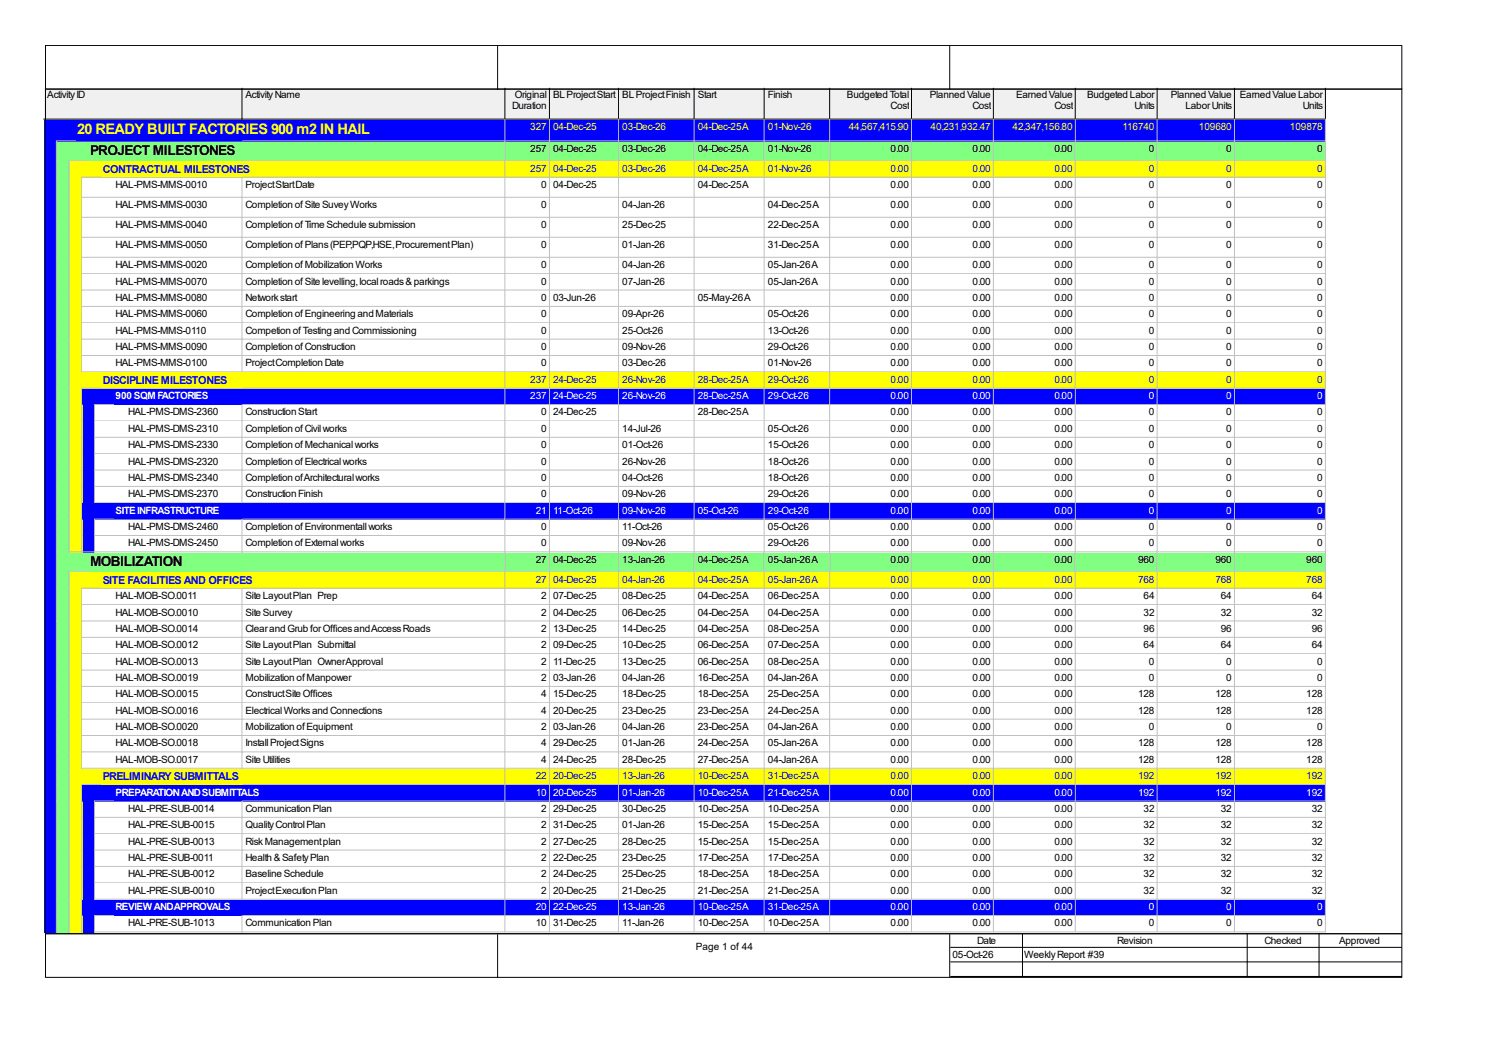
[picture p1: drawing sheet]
<svg xmlns="http://www.w3.org/2000/svg" width="420mm" height="297mm" viewBox="0 0 420 297" stroke-linecap="round" stroke-linejoin="round" font-family="sans-serif">
<defs><g id="words">
<text font-size="4.1" fill="#ff0" x="21.6" y="37.5">20 READY BUILT FACTORIES 900 m2 IN HAIL</text>
<g font-size="3.8">
<text x="25.1" y="43.4">PROJECT MILESTONES</text>
<text x="25.1" y="158.2">MOBILIZATION</text>
</g>
<g font-size="3" fill="#00f">
<text x="28.7" y="48.3">CONTRACTUAL MILESTONES</text>
<text x="28.7" y="107.2">DISCIPLINE MILESTONES</text>
<text x="28.7" y="163.1">SITE FACILITIES AND OFFICES</text>
<text x="28.7" y="218">PRELIMINARY SUBMITTALS</text>
</g>
<g font-size="2.8">
<text x="13.2" y="27.4">Activity ID</text>
<text x="68.6" y="27.4">Activity Name</text>
<text x="143.8" y="27.4">Original</text>
<text x="154.4" y="27.4">BL Project Start</text>
<text x="173.8" y="27.4">BL Project Finish</text>
<text x="194.9" y="27.4">Start</text>
<text x="214.4" y="27.4">Finish</text>
<text x="236.5" y="27.4">Budgeted Total</text>
<text x="259.6" y="27.4">Planned Value</text>
<text x="283.8" y="27.4">Earned Value</text>
<text x="303.6" y="27.4">Budgeted Labor</text>
<text x="326.9" y="27.4">Planned Value</text>
<text x="346.2" y="27.4">Earned Value Labor</text>
<text x="143" y="30.5">Duration</text>
<text x="248.7" y="30.5">Cost</text>
<text x="271.6" y="30.5">Cost</text>
<text x="294.4" y="30.5">Cost</text>
<text x="316.8" y="30.5">Units</text>
<text x="331" y="30.5">Labor Units</text>
<text x="363.8" y="30.5">Units</text>
<text x="148.1" y="42.4">257</text>
<text x="154.4" y="42.4">04-Dec-25</text>
<text x="173.8" y="42.4">03-Dec-26</text>
<text x="194.9" y="42.4">04-Dec-25 A</text>
<text x="214.4" y="42.4">01-Nov-26</text>
<text x="248.7" y="42.4">0.00</text>
<text x="271.6" y="42.4">0.00</text>
<text x="294.4" y="42.4">0.00</text>
<text x="320.8" y="42.4">0</text>
<text x="342.4" y="42.4">0</text>
<text x="367.8" y="42.4">0</text>
<text x="32.3" y="52.6">HAL-PMS-MMS-0010</text>
<text x="68.6" y="52.6">Project Start Date</text>
<text x="151.1" y="52.6">0</text>
<text x="154.4" y="52.6">04-Dec-25</text>
<text x="194.9" y="52.6">04-Dec-25 A</text>
<text x="248.7" y="52.6">0.00</text>
<text x="271.6" y="52.6">0.00</text>
<text x="294.4" y="52.6">0.00</text>
<text x="320.8" y="52.6">0</text>
<text x="342.4" y="52.6">0</text>
<text x="367.8" y="52.6">0</text>
<text x="32.3" y="58.2">HAL-PMS-MMS-0030</text>
<text x="68.6" y="58.2">Completion of Site Suvey Works</text>
<text x="151.1" y="58.2">0</text>
<text x="173.8" y="58.2">04-Jan-26</text>
<text x="214.4" y="58.2">04-Dec-25 A</text>
<text x="248.7" y="58.2">0.00</text>
<text x="271.6" y="58.2">0.00</text>
<text x="294.4" y="58.2">0.00</text>
<text x="320.8" y="58.2">0</text>
<text x="342.4" y="58.2">0</text>
<text x="367.8" y="58.2">0</text>
<text x="32.3" y="63.8">HAL-PMS-MMS-0040</text>
<text x="68.6" y="63.8">Completion of Time Schedule submission</text>
<text x="151.1" y="63.8">0</text>
<text x="173.8" y="63.8">25-Dec-25</text>
<text x="214.4" y="63.8">22-Dec-25 A</text>
<text x="248.7" y="63.8">0.00</text>
<text x="271.6" y="63.8">0.00</text>
<text x="294.4" y="63.8">0.00</text>
<text x="320.8" y="63.8">0</text>
<text x="342.4" y="63.8">0</text>
<text x="367.8" y="63.8">0</text>
<text x="32.3" y="69.3">HAL-PMS-MMS-0050</text>
<text x="68.6" y="69.3">Completion of Plans (PEP,PQP,HSE, Procurement Plan)</text>
<text x="151.1" y="69.3">0</text>
<text x="173.8" y="69.3">01-Jan-26</text>
<text x="214.4" y="69.3">31-Dec-25 A</text>
<text x="248.7" y="69.3">0.00</text>
<text x="271.6" y="69.3">0.00</text>
<text x="294.4" y="69.3">0.00</text>
<text x="320.8" y="69.3">0</text>
<text x="342.4" y="69.3">0</text>
<text x="367.8" y="69.3">0</text>
<text x="32.3" y="74.9">HAL-PMS-MMS-0020</text>
<text x="68.6" y="74.9">Completion of Mobilization Works</text>
<text x="151.1" y="74.9">0</text>
<text x="173.8" y="74.9">04-Jan-26</text>
<text x="214.4" y="74.9">05-Jan-26 A</text>
<text x="248.7" y="74.9">0.00</text>
<text x="271.6" y="74.9">0.00</text>
<text x="294.4" y="74.9">0.00</text>
<text x="320.8" y="74.9">0</text>
<text x="342.4" y="74.9">0</text>
<text x="367.8" y="74.9">0</text>
<text x="32.3" y="79.5">HAL-PMS-MMS-0070</text>
<text x="68.6" y="79.5">Completion of Site levelling, local roads &amp; parkings</text>
<text x="151.1" y="79.5">0</text>
<text x="173.8" y="79.5">07-Jan-26</text>
<text x="214.4" y="79.5">05-Jan-26 A</text>
<text x="248.7" y="79.5">0.00</text>
<text x="271.6" y="79.5">0.00</text>
<text x="294.4" y="79.5">0.00</text>
<text x="320.8" y="79.5">0</text>
<text x="342.4" y="79.5">0</text>
<text x="367.8" y="79.5">0</text>
<text x="32.3" y="84.1">HAL-PMS-MMS-0080</text>
<text x="32.3" y="88.6">HAL-PMS-MMS-0060</text>
<text x="68.6" y="84.1">Network start</text>
<text x="68.6" y="88.6">Completion of Engineering and Materials</text>
<text x="151.1" y="84.1">0</text>
<text x="151.1" y="88.6">0</text>
<text x="154.4" y="84.1">03-Jun-26</text>
<text x="173.8" y="88.6">09-Apr-26</text>
<text x="194.9" y="84.1">05-May-26 A</text>
<text x="214.4" y="88.6">05-Oct-26</text>
<text x="248.7" y="84.1">0.00</text>
<text x="248.7" y="88.6">0.00</text>
<text x="271.6" y="84.1">0.00</text>
<text x="271.6" y="88.6">0.00</text>
<text x="294.4" y="84.1">0.00</text>
<text x="294.4" y="88.6">0.00</text>
<text x="320.8" y="84.1">0</text>
<text x="320.8" y="88.6">0</text>
<text x="342.4" y="84.1">0</text>
<text x="342.4" y="88.6">0</text>
<text x="367.8" y="84.1">0</text>
<text x="367.8" y="88.6">0</text>
<text x="32.3" y="93.2">HAL-PMS-MMS-0110</text>
<text x="68.6" y="93.2">Competion of Testing and Commissioning</text>
<text x="151.1" y="93.2">0</text>
<text x="173.8" y="93.2">25-Oct-26</text>
<text x="214.4" y="93.2">13-Oct-26</text>
<text x="248.7" y="93.2">0.00</text>
<text x="271.6" y="93.2">0.00</text>
<text x="294.4" y="93.2">0.00</text>
<text x="320.8" y="93.2">0</text>
<text x="342.4" y="93.2">0</text>
<text x="367.8" y="93.2">0</text>
<text x="32.3" y="97.8">HAL-PMS-MMS-0090</text>
<text x="68.6" y="97.8">Completion of Construction</text>
<text x="151.1" y="97.8">0</text>
<text x="173.8" y="97.8">09-Nov-26</text>
<text x="214.4" y="97.8">29-Oct-26</text>
<text x="248.7" y="97.8">0.00</text>
<text x="271.6" y="97.8">0.00</text>
<text x="294.4" y="97.8">0.00</text>
<text x="320.8" y="97.8">0</text>
<text x="342.4" y="97.8">0</text>
<text x="367.8" y="97.8">0</text>
<text x="32.3" y="102.4">HAL-PMS-MMS-0100</text>
<text x="68.6" y="102.4">Project Completion Date</text>
<text x="151.1" y="102.4">0</text>
<text x="173.8" y="102.4">03-Dec-26</text>
<text x="214.4" y="102.4">01-Nov-26</text>
<text x="248.7" y="102.4">0.00</text>
<text x="271.6" y="102.4">0.00</text>
<text x="294.4" y="102.4">0.00</text>
<text x="320.8" y="102.4">0</text>
<text x="342.4" y="102.4">0</text>
<text x="367.8" y="102.4">0</text>
<text x="35.8" y="116.1">HAL-PMS-DMS-2360</text>
<text x="68.6" y="116.1">Construction Start</text>
<text x="151.1" y="116.1">0</text>
<text x="154.4" y="116.1">24-Dec-25</text>
<text x="194.9" y="116.1">28-Dec-25 A</text>
<text x="248.7" y="116.1">0.00</text>
<text x="271.6" y="116.1">0.00</text>
<text x="294.4" y="116.1">0.00</text>
<text x="320.8" y="116.1">0</text>
<text x="342.4" y="116.1">0</text>
<text x="367.8" y="116.1">0</text>
<text x="35.8" y="120.7">HAL-PMS-DMS-2310</text>
<text x="35.8" y="125.2">HAL-PMS-DMS-2330</text>
<text x="68.6" y="120.7">Completion of Civil works</text>
<text x="68.6" y="125.2">Completion of Mechanical works</text>
<text x="151.1" y="120.7">0</text>
<text x="151.1" y="125.2">0</text>
<text x="173.8" y="120.7">14-Jul-26</text>
<text x="173.8" y="125.2">01-Oct-26</text>
<text x="214.4" y="120.7">05-Oct-26</text>
<text x="214.4" y="125.2">15-Oct-26</text>
<text x="248.7" y="120.7">0.00</text>
<text x="248.7" y="125.2">0.00</text>
<text x="271.6" y="120.7">0.00</text>
<text x="271.6" y="125.2">0.00</text>
<text x="294.4" y="120.7">0.00</text>
<text x="294.4" y="125.2">0.00</text>
<text x="320.8" y="120.7">0</text>
<text x="320.8" y="125.2">0</text>
<text x="342.4" y="120.7">0</text>
<text x="342.4" y="125.2">0</text>
<text x="367.8" y="120.7">0</text>
<text x="367.8" y="125.2">0</text>
<text x="35.8" y="129.8">HAL-PMS-DMS-2320</text>
<text x="68.6" y="129.8">Completion of Electrical works</text>
<text x="151.1" y="129.8">0</text>
<text x="173.8" y="129.8">26-Nov-26</text>
<text x="214.4" y="129.8">18-Oct-26</text>
<text x="248.7" y="129.8">0.00</text>
<text x="271.6" y="129.8">0.00</text>
<text x="294.4" y="129.8">0.00</text>
<text x="320.8" y="129.8">0</text>
<text x="342.4" y="129.8">0</text>
<text x="367.8" y="129.8">0</text>
<text x="35.8" y="134.4">HAL-PMS-DMS-2340</text>
<text x="68.6" y="134.4">Completion of Architectural works</text>
<text x="151.1" y="134.4">0</text>
<text x="173.8" y="134.4">04-Oct-26</text>
<text x="214.4" y="134.4">18-Oct-26</text>
<text x="248.7" y="134.4">0.00</text>
<text x="271.6" y="134.4">0.00</text>
<text x="294.4" y="134.4">0.00</text>
<text x="320.8" y="134.4">0</text>
<text x="342.4" y="134.4">0</text>
<text x="367.8" y="134.4">0</text>
<text x="35.8" y="138.9">HAL-PMS-DMS-2370</text>
<text x="68.6" y="138.9">Construction Finish</text>
<text x="151.1" y="138.9">0</text>
<text x="173.8" y="138.9">09-Nov-26</text>
<text x="214.4" y="138.9">29-Oct-26</text>
<text x="248.7" y="138.9">0.00</text>
<text x="271.6" y="138.9">0.00</text>
<text x="294.4" y="138.9">0.00</text>
<text x="320.8" y="138.9">0</text>
<text x="342.4" y="138.9">0</text>
<text x="367.8" y="138.9">0</text>
<text x="35.8" y="148.1">HAL-PMS-DMS-2460</text>
<text x="68.6" y="148.1">Completion of Environmentall works</text>
<text x="151.1" y="148.1">0</text>
<text x="173.8" y="148.1">11-Oct-26</text>
<text x="214.4" y="148.1">05-Oct-26</text>
<text x="248.7" y="148.1">0.00</text>
<text x="271.6" y="148.1">0.00</text>
<text x="294.4" y="148.1">0.00</text>
<text x="320.8" y="148.1">0</text>
<text x="342.4" y="148.1">0</text>
<text x="367.8" y="148.1">0</text>
<text x="35.8" y="152.7">HAL-PMS-DMS-2450</text>
<text x="68.6" y="152.7">Completion of External works</text>
<text x="151.1" y="152.7">0</text>
<text x="173.8" y="152.7">09-Nov-26</text>
<text x="214.4" y="152.7">29-Oct-26</text>
<text x="248.7" y="152.7">0.00</text>
<text x="271.6" y="152.7">0.00</text>
<text x="294.4" y="152.7">0.00</text>
<text x="320.8" y="152.7">0</text>
<text x="342.4" y="152.7">0</text>
<text x="367.8" y="152.7">0</text>
<text x="149.6" y="157.2">27</text>
<text x="154.4" y="157.2">04-Dec-25</text>
<text x="173.8" y="157.2">13-Jan-26</text>
<text x="194.9" y="157.2">04-Dec-25 A</text>
<text x="214.4" y="157.2">05-Jan-26 A</text>
<text x="248.7" y="157.2">0.00</text>
<text x="271.6" y="157.2">0.00</text>
<text x="294.4" y="157.2">0.00</text>
<text x="317.8" y="157.2">960</text>
<text x="339.4" y="157.2">960</text>
<text x="364.8" y="157.2">960</text>
<text x="32.3" y="167.4">HAL-MOB-SO.0011</text>
<text x="68.6" y="167.4">Site Layout Plan Prep</text>
<text x="151.1" y="167.4">2</text>
<text x="154.4" y="167.4">07-Dec-25</text>
<text x="173.8" y="167.4">08-Dec-25</text>
<text x="194.9" y="167.4">04-Dec-25 A</text>
<text x="214.4" y="167.4">06-Dec-25 A</text>
<text x="248.7" y="167.4">0.00</text>
<text x="271.6" y="167.4">0.00</text>
<text x="294.4" y="167.4">0.00</text>
<text x="319.3" y="167.4">64</text>
<text x="340.9" y="167.4">64</text>
<text x="366.3" y="167.4">64</text>
<text x="32.3" y="172">HAL-MOB-SO.0010</text>
<text x="68.6" y="172">Site Survey</text>
<text x="151.1" y="172">2</text>
<text x="154.4" y="172">04-Dec-25</text>
<text x="173.8" y="172">06-Dec-25</text>
<text x="194.9" y="172">04-Dec-25 A</text>
<text x="214.4" y="172">04-Dec-25 A</text>
<text x="248.7" y="172">0.00</text>
<text x="271.6" y="172">0.00</text>
<text x="294.4" y="172">0.00</text>
<text x="319.3" y="172">32</text>
<text x="340.9" y="172">32</text>
<text x="366.3" y="172">32</text>
<text x="32.3" y="176.6">HAL-MOB-SO.0014</text>
<text x="68.6" y="176.6">Clear and Grub for Offices and Access Roads</text>
<text x="151.1" y="176.6">2</text>
<text x="154.4" y="176.6">13-Dec-25</text>
<text x="173.8" y="176.6">14-Dec-25</text>
<text x="194.9" y="176.6">04-Dec-25 A</text>
<text x="214.4" y="176.6">08-Dec-25 A</text>
<text x="248.7" y="176.6">0.00</text>
<text x="271.6" y="176.6">0.00</text>
<text x="294.4" y="176.6">0.00</text>
<text x="319.3" y="176.6">96</text>
<text x="340.9" y="176.6">96</text>
<text x="366.3" y="176.6">96</text>
<text x="32.3" y="181.1">HAL-MOB-SO.0012</text>
<text x="32.3" y="185.7">HAL-MOB-SO.0013</text>
<text x="68.6" y="181.1">Site Layout Plan Submittal</text>
<text x="68.6" y="185.7">Site Layout Plan Owner Approval</text>
<text x="151.1" y="181.1">2</text>
<text x="151.1" y="185.7">2</text>
<text x="154.4" y="181.1">09-Dec-25</text>
<text x="154.4" y="185.7">11-Dec-25</text>
<text x="173.8" y="181.1">10-Dec-25</text>
<text x="173.8" y="185.7">13-Dec-25</text>
<text x="194.9" y="181.1">06-Dec-25 A</text>
<text x="194.9" y="185.7">06-Dec-25 A</text>
<text x="214.4" y="181.1">07-Dec-25 A</text>
<text x="214.4" y="185.7">08-Dec-25 A</text>
<text x="248.7" y="181.1">0.00</text>
<text x="248.7" y="185.7">0.00</text>
<text x="271.6" y="181.1">0.00</text>
<text x="271.6" y="185.7">0.00</text>
<text x="294.4" y="181.1">0.00</text>
<text x="294.4" y="185.7">0.00</text>
<text x="319.3" y="181.1">64</text>
<text x="320.8" y="185.7">0</text>
<text x="340.9" y="181.1">64</text>
<text x="342.4" y="185.7">0</text>
<text x="366.3" y="181.1">64</text>
<text x="367.8" y="185.7">0</text>
<text x="32.3" y="190.3">HAL-MOB-SO.0019</text>
<text x="68.6" y="190.3">Mobilization of Manpower</text>
<text x="151.1" y="190.3">2</text>
<text x="154.4" y="190.3">03-Jan-26</text>
<text x="173.8" y="190.3">04-Jan-26</text>
<text x="194.9" y="190.3">16-Dec-25 A</text>
<text x="214.4" y="190.3">04-Jan-26 A</text>
<text x="248.7" y="190.3">0.00</text>
<text x="271.6" y="190.3">0.00</text>
<text x="294.4" y="190.3">0.00</text>
<text x="320.8" y="190.3">0</text>
<text x="342.4" y="190.3">0</text>
<text x="367.8" y="190.3">0</text>
<text x="32.3" y="194.9">HAL-MOB-SO.0015</text>
<text x="68.6" y="194.9">Construct Site Offices</text>
<text x="151.1" y="194.9">4</text>
<text x="154.4" y="194.9">15-Dec-25</text>
<text x="173.8" y="194.9">18-Dec-25</text>
<text x="194.9" y="194.9">18-Dec-25 A</text>
<text x="214.4" y="194.9">25-Dec-25 A</text>
<text x="248.7" y="194.9">0.00</text>
<text x="271.6" y="194.9">0.00</text>
<text x="294.4" y="194.9">0.00</text>
<text x="317.8" y="194.9">128</text>
<text x="339.4" y="194.9">128</text>
<text x="364.8" y="194.9">128</text>
<text x="32.3" y="199.4">HAL-MOB-SO.0016</text>
<text x="68.6" y="199.4">Electrical Works and Connections</text>
<text x="151.1" y="199.4">4</text>
<text x="154.4" y="199.4">20-Dec-25</text>
<text x="173.8" y="199.4">23-Dec-25</text>
<text x="194.9" y="199.4">23-Dec-25 A</text>
<text x="214.4" y="199.4">24-Dec-25 A</text>
<text x="248.7" y="199.4">0.00</text>
<text x="271.6" y="199.4">0.00</text>
<text x="294.4" y="199.4">0.00</text>
<text x="317.8" y="199.4">128</text>
<text x="339.4" y="199.4">128</text>
<text x="364.8" y="199.4">128</text>
<text x="32.3" y="204">HAL-MOB-SO.0020</text>
<text x="32.3" y="208.6">HAL-MOB-SO.0018</text>
<text x="68.6" y="204">Mobilization of Equipment</text>
<text x="68.6" y="208.6">Install Project Signs</text>
<text x="151.1" y="204">2</text>
<text x="151.1" y="208.6">4</text>
<text x="154.4" y="204">03-Jan-26</text>
<text x="154.4" y="208.6">29-Dec-25</text>
<text x="173.8" y="204">04-Jan-26</text>
<text x="173.8" y="208.6">01-Jan-26</text>
<text x="194.9" y="204">23-Dec-25 A</text>
<text x="194.9" y="208.6">24-Dec-25 A</text>
<text x="214.4" y="204">04-Jan-26 A</text>
<text x="214.4" y="208.6">05-Jan-26 A</text>
<text x="248.7" y="204">0.00</text>
<text x="248.7" y="208.6">0.00</text>
<text x="271.6" y="204">0.00</text>
<text x="271.6" y="208.6">0.00</text>
<text x="294.4" y="204">0.00</text>
<text x="294.4" y="208.6">0.00</text>
<text x="317.8" y="208.6">128</text>
<text x="320.8" y="204">0</text>
<text x="339.4" y="208.6">128</text>
<text x="342.4" y="204">0</text>
<text x="364.8" y="208.6">128</text>
<text x="367.8" y="204">0</text>
<text x="32.3" y="213.1">HAL-MOB-SO.0017</text>
<text x="68.6" y="213.1">Site Utilities</text>
<text x="151.1" y="213.1">4</text>
<text x="154.4" y="213.1">24-Dec-25</text>
<text x="173.8" y="213.1">28-Dec-25</text>
<text x="194.9" y="213.1">27-Dec-25 A</text>
<text x="214.4" y="213.1">04-Jan-26 A</text>
<text x="248.7" y="213.1">0.00</text>
<text x="271.6" y="213.1">0.00</text>
<text x="294.4" y="213.1">0.00</text>
<text x="317.8" y="213.1">128</text>
<text x="339.4" y="213.1">128</text>
<text x="364.8" y="213.1">128</text>
<text x="35.8" y="226.9">HAL-PRE-SUB-0014</text>
<text x="68.6" y="226.9">Communication Plan</text>
<text x="151.1" y="226.9">2</text>
<text x="154.4" y="226.9">29-Dec-25</text>
<text x="173.8" y="226.9">30-Dec-25</text>
<text x="194.9" y="226.9">10-Dec-25 A</text>
<text x="214.4" y="226.9">10-Dec-25 A</text>
<text x="248.7" y="226.9">0.00</text>
<text x="271.6" y="226.9">0.00</text>
<text x="294.4" y="226.9">0.00</text>
<text x="319.3" y="226.9">32</text>
<text x="340.9" y="226.9">32</text>
<text x="366.3" y="226.9">32</text>
<text x="35.8" y="231.4">HAL-PRE-SUB-0015</text>
<text x="68.6" y="231.4">Quality Control Plan</text>
<text x="151.1" y="231.4">2</text>
<text x="154.4" y="231.4">31-Dec-25</text>
<text x="173.8" y="231.4">01-Jan-26</text>
<text x="194.9" y="231.4">15-Dec-25 A</text>
<text x="214.4" y="231.4">15-Dec-25 A</text>
<text x="248.7" y="231.4">0.00</text>
<text x="271.6" y="231.4">0.00</text>
<text x="294.4" y="231.4">0.00</text>
<text x="319.3" y="231.4">32</text>
<text x="340.9" y="231.4">32</text>
<text x="366.3" y="231.4">32</text>
<text x="35.8" y="236">HAL-PRE-SUB-0013</text>
<text x="68.6" y="236">Risk Management plan</text>
<text x="151.1" y="236">2</text>
<text x="154.4" y="236">27-Dec-25</text>
<text x="173.8" y="236">28-Dec-25</text>
<text x="194.9" y="236">15-Dec-25 A</text>
<text x="214.4" y="236">15-Dec-25 A</text>
<text x="248.7" y="236">0.00</text>
<text x="271.6" y="236">0.00</text>
<text x="294.4" y="236">0.00</text>
<text x="319.3" y="236">32</text>
<text x="340.9" y="236">32</text>
<text x="366.3" y="236">32</text>
<text x="35.8" y="240.6">HAL-PRE-SUB-0011</text>
<text x="35.8" y="245.2">HAL-PRE-SUB-0012</text>
<text x="68.6" y="240.6">Health &amp; Safety Plan</text>
<text x="68.6" y="245.2">Baseline Schedule</text>
<text x="151.1" y="240.6">2</text>
<text x="151.1" y="245.2">2</text>
<text x="154.4" y="240.6">22-Dec-25</text>
<text x="154.4" y="245.2">24-Dec-25</text>
<text x="173.8" y="240.6">23-Dec-25</text>
<text x="173.8" y="245.2">25-Dec-25</text>
<text x="194.9" y="240.6">17-Dec-25 A</text>
<text x="194.9" y="245.2">18-Dec-25 A</text>
<text x="214.4" y="240.6">17-Dec-25 A</text>
<text x="214.4" y="245.2">18-Dec-25 A</text>
<text x="248.7" y="240.6">0.00</text>
<text x="248.7" y="245.2">0.00</text>
<text x="271.6" y="240.6">0.00</text>
<text x="271.6" y="245.2">0.00</text>
<text x="294.4" y="240.6">0.00</text>
<text x="294.4" y="245.2">0.00</text>
<text x="319.3" y="240.6">32</text>
<text x="319.3" y="245.2">32</text>
<text x="340.9" y="240.6">32</text>
<text x="340.9" y="245.2">32</text>
<text x="366.3" y="240.6">32</text>
<text x="366.3" y="245.2">32</text>
<text x="35.8" y="249.7">HAL-PRE-SUB-0010</text>
<text x="68.6" y="249.7">Project Execution Plan</text>
<text x="151.1" y="249.7">2</text>
<text x="154.4" y="249.7">20-Dec-25</text>
<text x="173.8" y="249.7">21-Dec-25</text>
<text x="194.9" y="249.7">21-Dec-25 A</text>
<text x="214.4" y="249.7">21-Dec-25 A</text>
<text x="248.7" y="249.7">0.00</text>
<text x="271.6" y="249.7">0.00</text>
<text x="294.4" y="249.7">0.00</text>
<text x="319.3" y="249.7">32</text>
<text x="340.9" y="249.7">32</text>
<text x="366.3" y="249.7">32</text>
<text x="35.8" y="258.9">HAL-PRE-SUB-1013</text>
<text x="68.6" y="258.9">Communication Plan</text>
<text x="149.6" y="258.9">10</text>
<text x="154.4" y="258.9">31-Dec-25</text>
<text x="173.8" y="258.9">11-Jan-26</text>
<text x="194.9" y="258.9">10-Dec-25 A</text>
<text x="214.4" y="258.9">10-Dec-25 A</text>
<text x="248.7" y="258.9">0.00</text>
<text x="271.6" y="258.9">0.00</text>
<text x="272.8" y="263.7">Date</text>
<text x="294.4" y="258.9">0.00</text>
<text x="312" y="263.7">Revision</text>
<text x="320.8" y="258.9">0</text>
<text x="342.4" y="258.9">0</text>
<text x="353.1" y="263.7">Checked</text>
<text x="367.8" y="258.9">0</text>
<text x="373.9" y="263.7">Approved</text>
<text x="194.4" y="265.5">Page 1 of 44</text>
<text x="266" y="267.8">05-Oct-26</text>
<text x="286" y="267.8">Weekly Report #39</text>
</g>
<g font-size="2.8" fill="#ff0">
<text x="148.1" y="36.3">327</text>
<text x="154.4" y="36.3">04-Dec-25</text>
<text x="173.8" y="36.3">03-Dec-26</text>
<text x="194.9" y="36.3">04-Dec-25 A</text>
<text x="214.4" y="36.3">01-Nov-26</text>
<text x="237" y="36.3">44,567,415.90</text>
<text x="259.9" y="36.3">40,231,932.47</text>
<text x="282.7" y="36.3">42,347,156.80</text>
<text x="313.5" y="36.3">116740</text>
<text x="334.8" y="36.3">109680</text>
<text x="360.2" y="36.3">109878</text>
</g>
<g font-size="2.8" fill="#00f">
<text x="148.1" y="48">257</text>
<text x="154.4" y="48">04-Dec-25</text>
<text x="173.8" y="48">03-Dec-26</text>
<text x="194.9" y="48">04-Dec-25 A</text>
<text x="214.4" y="48">01-Nov-26</text>
<text x="248.7" y="48">0.00</text>
<text x="271.6" y="48">0.00</text>
<text x="294.4" y="48">0.00</text>
<text x="320.8" y="48">0</text>
<text x="342.4" y="48">0</text>
<text x="367.8" y="48">0</text>
<text x="148.1" y="106.9">237</text>
<text x="154.4" y="106.9">24-Dec-25</text>
<text x="173.8" y="106.9">26-Nov-26</text>
<text x="194.9" y="106.9">28-Dec-25 A</text>
<text x="214.4" y="106.9">29-Oct-26</text>
<text x="248.7" y="106.9">0.00</text>
<text x="271.6" y="106.9">0.00</text>
<text x="294.4" y="106.9">0.00</text>
<text x="320.8" y="106.9">0</text>
<text x="342.4" y="106.9">0</text>
<text x="367.8" y="106.9">0</text>
<text x="149.6" y="162.8">27</text>
<text x="154.4" y="162.8">04-Dec-25</text>
<text x="173.8" y="162.8">04-Jan-26</text>
<text x="194.9" y="162.8">04-Dec-25 A</text>
<text x="214.4" y="162.8">05-Jan-26 A</text>
<text x="248.7" y="162.8">0.00</text>
<text x="271.6" y="162.8">0.00</text>
<text x="294.4" y="162.8">0.00</text>
<text x="317.8" y="162.8">768</text>
<text x="339.4" y="162.8">768</text>
<text x="364.8" y="162.8">768</text>
<text x="149.6" y="217.7">22</text>
<text x="154.4" y="217.7">20-Dec-25</text>
<text x="173.8" y="217.7">13-Jan-26</text>
<text x="194.9" y="217.7">10-Dec-25 A</text>
<text x="214.4" y="217.7">31-Dec-25 A</text>
<text x="248.7" y="217.7">0.00</text>
<text x="271.6" y="217.7">0.00</text>
<text x="294.4" y="217.7">0.00</text>
<text x="317.8" y="217.7">192</text>
<text x="339.4" y="217.7">192</text>
<text x="364.8" y="217.7">192</text>
</g>
<g font-size="2.8" fill="#fff">
<text x="32.3" y="111.6">900 SQM FACTORIES</text>
<text x="148.1" y="111.5">237</text>
<text x="154.4" y="111.5">24-Dec-25</text>
<text x="173.8" y="111.5">26-Nov-26</text>
<text x="194.9" y="111.5">28-Dec-25 A</text>
<text x="214.4" y="111.5">29-Oct-26</text>
<text x="248.7" y="111.5">0.00</text>
<text x="271.6" y="111.5">0.00</text>
<text x="294.4" y="111.5">0.00</text>
<text x="320.8" y="111.5">0</text>
<text x="342.4" y="111.5">0</text>
<text x="367.8" y="111.5">0</text>
<text x="32.3" y="143.6">SITE INFRASTRUCTURE</text>
<text x="149.6" y="143.5">21</text>
<text x="154.4" y="143.5">11-Oct-26</text>
<text x="173.8" y="143.5">09-Nov-26</text>
<text x="194.9" y="143.5">05-Oct-26</text>
<text x="214.4" y="143.5">29-Oct-26</text>
<text x="248.7" y="143.5">0.00</text>
<text x="271.6" y="143.5">0.00</text>
<text x="294.4" y="143.5">0.00</text>
<text x="320.8" y="143.5">0</text>
<text x="342.4" y="143.5">0</text>
<text x="367.8" y="143.5">0</text>
<text x="32.3" y="222.4">PREPARATION AND SUBMITTALS</text>
<text x="149.6" y="222.3">10</text>
<text x="154.4" y="222.3">20-Dec-25</text>
<text x="173.8" y="222.3">01-Jan-26</text>
<text x="194.9" y="222.3">10-Dec-25 A</text>
<text x="214.4" y="222.3">21-Dec-25 A</text>
<text x="248.7" y="222.3">0.00</text>
<text x="271.6" y="222.3">0.00</text>
<text x="294.4" y="222.3">0.00</text>
<text x="317.8" y="222.3">192</text>
<text x="339.4" y="222.3">192</text>
<text x="364.8" y="222.3">192</text>
<text x="32.3" y="254.4">REVIEW AND APPROVALS</text>
<text x="149.6" y="254.3">20</text>
<text x="154.4" y="254.3">22-Dec-25</text>
<text x="173.8" y="254.3">13-Jan-26</text>
<text x="194.9" y="254.3">10-Dec-25 A</text>
<text x="214.4" y="254.3">31-Dec-25 A</text>
<text x="248.7" y="254.3">0.00</text>
<text x="271.6" y="254.3">0.00</text>
<text x="294.4" y="254.3">0.00</text>
<text x="320.8" y="254.3">0</text>
<text x="342.4" y="254.3">0</text>
<text x="367.8" y="254.3">0</text>
</g>
</g></defs>
<path d="M12.4 24.6h55.4v8.9h-55.4z" fill="#f0f0f0"/>
<path d="M67.6 24.6v8.7h-55.4" fill="none" stroke="#000" stroke-width=".28"/>
<path d="M67.8 24.6h73.4v8.9h-73.4z" fill="#f0f0f0"/>
<path d="M141 24.6v8.7h-73.4" fill="none" stroke="#000" stroke-width=".28"/>
<path d="M141.2 24.6h12.5v8.9h-12.5z" fill="#f0f0f0"/>
<path d="M153.4 24.6v8.7h-12.4" fill="none" stroke="#000" stroke-width=".28"/>
<path d="M153.7 24.6h19.3v8.9h-19.3z" fill="#f0f0f0"/>
<path d="M172.7 24.6v8.7h-19.3" fill="none" stroke="#000" stroke-width=".28"/>
<path d="M173 24.6h21.1v8.9h-21.1z" fill="#f0f0f0"/>
<path d="M193.8 24.6v8.7h-21.1" fill="none" stroke="#000" stroke-width=".28"/>
<path d="M194.1 24.6h19.6v8.9h-19.6z" fill="#f0f0f0"/>
<path d="M213.4 24.6v8.7h-19.6" fill="none" stroke="#000" stroke-width=".28"/>
<path d="M213.7 24.6h18.2v8.9h-18.2z" fill="#f0f0f0"/>
<path d="M231.7 24.6v8.7h-18.3" fill="none" stroke="#000" stroke-width=".28"/>
<path d="M231.9 24.6h22.9v8.9h-22.9z" fill="#f0f0f0"/>
<path d="M254.5 24.6v8.7h-22.8" fill="none" stroke="#000" stroke-width=".28"/>
<path d="M254.8 24.6h22.9v8.9h-22.9z" fill="#f0f0f0"/>
<path d="M277.4 24.6v8.7h-22.9" fill="none" stroke="#000" stroke-width=".28"/>
<path d="M277.7 24.6h22.8v8.9h-22.8z" fill="#f0f0f0"/>
<path d="M300.3 24.6v8.7h-22.9" fill="none" stroke="#000" stroke-width=".28"/>
<path d="M300.5 24.6h22.9v8.9h-22.9z" fill="#f0f0f0"/>
<path d="M323.1 24.6v8.7h-22.8" fill="none" stroke="#000" stroke-width=".28"/>
<path d="M323.4 24.6h21.6v8.9h-21.6z" fill="#f0f0f0"/>
<path d="M344.7 24.6v8.7h-21.6" fill="none" stroke="#000" stroke-width=".28"/>
<path d="M345 24.6h25.4v8.9h-25.4z" fill="#f0f0f0"/>
<path d="M370.1 24.6v8.7h-25.4" fill="none" stroke="#000" stroke-width=".28"/>
<path d="M12.4 33.5h55.4v6.1h-55.4z" fill="#00f"/>
<path d="M15.8 39.4h52" fill="none" stroke="#c0c0c0" stroke-width=".28"/>
<g fill="#00f">
<path d="M67.8 33.5h73.4v6.1h-73.4z"/>
<path d="M21.3 33.8h119.2v5.6h-119.2z"/>
</g>
<path d="M141 33.3v6.1h-73.2" fill="none" stroke="#c0c0c0" stroke-width=".28"/>
<g fill="#00f">
<path d="M141.2 33.5h12.5v6.1h-12.5z"/>
<path d="M141.7 33.8h11.2v5.6h-11.2z"/>
</g>
<path d="M153.4 33.3v6.1h-12.2" fill="none" stroke="#c0c0c0" stroke-width=".28"/>
<g fill="#00f">
<path d="M153.7 33.5h19.3v6.1h-19.3z"/>
<path d="M154.2 33.8h18.1v5.6h-18.1z"/>
</g>
<path d="M172.7 33.3v6.1h-19" fill="none" stroke="#c0c0c0" stroke-width=".28"/>
<g fill="#00f">
<path d="M173 33.5h21.1v6.1h-21.1z"/>
<path d="M173.5 33.8h19.8v5.6h-19.8z"/>
</g>
<path d="M193.8 33.3v6.1h-20.8" fill="none" stroke="#c0c0c0" stroke-width=".28"/>
<g fill="#00f">
<path d="M194.1 33.5h19.6v6.1h-19.6z"/>
<path d="M194.6 33.8h18.3v5.6h-18.3z"/>
</g>
<path d="M213.4 33.3v6.1h-19.3" fill="none" stroke="#c0c0c0" stroke-width=".28"/>
<g fill="#00f">
<path d="M213.7 33.5h18.2v6.1h-18.2z"/>
<path d="M214.2 33.8h17v5.6h-17z"/>
</g>
<path d="M231.7 33.3v6.1h-18.1" fill="none" stroke="#c0c0c0" stroke-width=".28"/>
<g fill="#00f">
<path d="M231.9 33.5h22.9v6.1h-22.9z"/>
<path d="M232.5 33.8h21.5v5.6h-21.5z"/>
</g>
<path d="M254.5 33.3v6.1h-22.6" fill="none" stroke="#c0c0c0" stroke-width=".28"/>
<g fill="#00f">
<path d="M254.8 33.5h22.9v6.1h-22.9z"/>
<path d="M255.3 33.8h21.6v5.6h-21.6z"/>
</g>
<path d="M277.4 33.3v6.1h-22.6" fill="none" stroke="#c0c0c0" stroke-width=".28"/>
<g fill="#00f">
<path d="M277.7 33.5h22.8v6.1h-22.8z"/>
<path d="M278.2 33.8h21.6v5.6h-21.6z"/>
</g>
<path d="M300.3 33.3v6.1h-22.6" fill="none" stroke="#c0c0c0" stroke-width=".28"/>
<g fill="#00f">
<path d="M300.5 33.5h22.9v6.1h-22.9z"/>
<path d="M301 33.8h21.6v5.6h-21.6z"/>
</g>
<path d="M323.1 33.3v6.1h-22.6" fill="none" stroke="#c0c0c0" stroke-width=".28"/>
<g fill="#00f">
<path d="M323.4 33.5h21.6v6.1h-21.6z"/>
<path d="M323.9 33.8h20.3v5.6h-20.3z"/>
</g>
<path d="M344.7 33.3v6.1h-21.3" fill="none" stroke="#c0c0c0" stroke-width=".28"/>
<g fill="#00f">
<path d="M345 33.5h25.4v6.1h-25.4z"/>
<path d="M345.5 33.8h24.1v5.6h-24.1z"/>
</g>
<path d="M370.1 33.3v6.1h-25.1" fill="none" stroke="#c0c0c0" stroke-width=".28"/>
<path d="M12.4 39.6h3.6v5.6h-3.6z" fill="#00f"/>
<path d="M15.8 39.4v5.8" fill="none" stroke="#c0c0c0" stroke-width=".28"/>
<path d="M16 39.6h51.8v5.6h-51.8z" fill="#80ff80"/>
<path d="M19.3 45h48.5" fill="none" stroke="#c0c0c0" stroke-width=".28"/>
<g fill="#80ff80">
<path d="M67.8 39.6h73.4v5.6h-73.4z"/>
<path d="M24.9 39.9h115.6v5.1h-115.6z"/>
</g>
<path d="M141 39.4v5.6h-73.2" fill="none" stroke="#c0c0c0" stroke-width=".28"/>
<g fill="#80ff80">
<path d="M141.2 39.6h12.5v5.6h-12.5z"/>
<path d="M141.7 39.9h11.2v5.1h-11.2z"/>
</g>
<path d="M153.4 39.4v5.6h-12.2" fill="none" stroke="#c0c0c0" stroke-width=".28"/>
<g fill="#80ff80">
<path d="M153.7 39.6h19.3v5.6h-19.3z"/>
<path d="M154.2 39.9h18.1v5.1h-18.1z"/>
</g>
<path d="M172.7 39.4v5.6h-19" fill="none" stroke="#c0c0c0" stroke-width=".28"/>
<g fill="#80ff80">
<path d="M173 39.6h21.1v5.6h-21.1z"/>
<path d="M173.5 39.9h19.8v5.1h-19.8z"/>
</g>
<path d="M193.8 39.4v5.6h-20.8" fill="none" stroke="#c0c0c0" stroke-width=".28"/>
<g fill="#80ff80">
<path d="M194.1 39.6h19.6v5.6h-19.6z"/>
<path d="M194.6 39.9h18.3v5.1h-18.3z"/>
</g>
<path d="M213.4 39.4v5.6h-19.3" fill="none" stroke="#c0c0c0" stroke-width=".28"/>
<g fill="#80ff80">
<path d="M213.7 39.6h18.2v5.6h-18.2z"/>
<path d="M214.2 39.9h17v5.1h-17z"/>
</g>
<path d="M231.7 39.4v5.6h-18.1" fill="none" stroke="#c0c0c0" stroke-width=".28"/>
<g fill="#80ff80">
<path d="M231.9 39.6h22.9v5.6h-22.9z"/>
<path d="M232.5 39.9h21.5v5.1h-21.5z"/>
</g>
<path d="M254.5 39.4v5.6h-22.6" fill="none" stroke="#c0c0c0" stroke-width=".28"/>
<g fill="#80ff80">
<path d="M254.8 39.6h22.9v5.6h-22.9z"/>
<path d="M255.3 39.9h21.6v5.1h-21.6z"/>
</g>
<path d="M277.4 39.4v5.6h-22.6" fill="none" stroke="#c0c0c0" stroke-width=".28"/>
<g fill="#80ff80">
<path d="M277.7 39.6h22.8v5.6h-22.8z"/>
<path d="M278.2 39.9h21.6v5.1h-21.6z"/>
</g>
<path d="M300.3 39.4v5.6h-22.6" fill="none" stroke="#c0c0c0" stroke-width=".28"/>
<g fill="#80ff80">
<path d="M300.5 39.6h22.9v5.6h-22.9z"/>
<path d="M301 39.9h21.6v5.1h-21.6z"/>
</g>
<path d="M323.1 39.4v5.6h-22.6" fill="none" stroke="#c0c0c0" stroke-width=".28"/>
<g fill="#80ff80">
<path d="M323.4 39.6h21.6v5.6h-21.6z"/>
<path d="M323.9 39.9h20.3v5.1h-20.3z"/>
</g>
<path d="M344.7 39.4v5.6h-21.3" fill="none" stroke="#c0c0c0" stroke-width=".28"/>
<g fill="#80ff80">
<path d="M345 39.6h25.4v5.6h-25.4z"/>
<path d="M345.5 39.9h24.1v5.1h-24.1z"/>
</g>
<path d="M370.1 39.4v5.6h-25.1" fill="none" stroke="#c0c0c0" stroke-width=".28"/>
<path d="M12.4 45.2h3.6v4.6h-3.6z" fill="#00f"/>
<path d="M15.8 45v4.8" fill="none" stroke="#c0c0c0" stroke-width=".28"/>
<path d="M16 45.2h3.6v4.6h-3.6z" fill="#80ff80"/>
<path d="M19.3 45v4.8" fill="none" stroke="#c0c0c0" stroke-width=".28"/>
<path d="M19.6 45.2h48.2v4.6h-48.2z" fill="#ff0"/>
<path d="M22.9 49.5h44.9" fill="none" stroke="#c0c0c0" stroke-width=".28"/>
<g fill="#ff0">
<path d="M67.8 45.2h73.4v4.6h-73.4z"/>
<path d="M28.4 45.5h112.1v4h-112.1z"/>
</g>
<path d="M141 45v4.5h-73.2" fill="none" stroke="#c0c0c0" stroke-width=".28"/>
<g fill="#ff0">
<path d="M141.2 45.2h12.5v4.6h-12.5z"/>
<path d="M141.7 45.5h11.2v4h-11.2z"/>
</g>
<path d="M153.4 45v4.5h-12.2" fill="none" stroke="#c0c0c0" stroke-width=".28"/>
<g fill="#ff0">
<path d="M153.7 45.2h19.3v4.6h-19.3z"/>
<path d="M154.2 45.5h18.1v4h-18.1z"/>
</g>
<path d="M172.7 45v4.5h-19" fill="none" stroke="#c0c0c0" stroke-width=".28"/>
<g fill="#ff0">
<path d="M173 45.2h21.1v4.6h-21.1z"/>
<path d="M173.5 45.5h19.8v4h-19.8z"/>
</g>
<path d="M193.8 45v4.5h-20.8" fill="none" stroke="#c0c0c0" stroke-width=".28"/>
<g fill="#ff0">
<path d="M194.1 45.2h19.6v4.6h-19.6z"/>
<path d="M194.6 45.5h18.3v4h-18.3z"/>
</g>
<path d="M213.4 45v4.5h-19.3" fill="none" stroke="#c0c0c0" stroke-width=".28"/>
<g fill="#ff0">
<path d="M213.7 45.2h18.2v4.6h-18.2z"/>
<path d="M214.2 45.5h17v4h-17z"/>
</g>
<path d="M231.7 45v4.5h-18.1" fill="none" stroke="#c0c0c0" stroke-width=".28"/>
<g fill="#ff0">
<path d="M231.9 45.2h22.9v4.6h-22.9z"/>
<path d="M232.5 45.5h21.5v4h-21.5z"/>
</g>
<path d="M254.5 45v4.5h-22.6" fill="none" stroke="#c0c0c0" stroke-width=".28"/>
<g fill="#ff0">
<path d="M254.8 45.2h22.9v4.6h-22.9z"/>
<path d="M255.3 45.5h21.6v4h-21.6z"/>
</g>
<path d="M277.4 45v4.5h-22.6" fill="none" stroke="#c0c0c0" stroke-width=".28"/>
<g fill="#ff0">
<path d="M277.7 45.2h22.8v4.6h-22.8z"/>
<path d="M278.2 45.5h21.6v4h-21.6z"/>
</g>
<path d="M300.3 45v4.5h-22.6" fill="none" stroke="#c0c0c0" stroke-width=".28"/>
<g fill="#ff0">
<path d="M300.5 45.2h22.9v4.6h-22.9z"/>
<path d="M301 45.5h21.6v4h-21.6z"/>
</g>
<path d="M323.1 45v4.5h-22.6" fill="none" stroke="#c0c0c0" stroke-width=".28"/>
<g fill="#ff0">
<path d="M323.4 45.2h21.6v4.6h-21.6z"/>
<path d="M323.9 45.5h20.3v4h-20.3z"/>
</g>
<path d="M344.7 45v4.5h-21.3" fill="none" stroke="#c0c0c0" stroke-width=".28"/>
<g fill="#ff0">
<path d="M345 45.2h25.4v4.6h-25.4z"/>
<path d="M345.5 45.5h24.1v4h-24.1z"/>
</g>
<path d="M370.1 45v4.5h-25.1" fill="none" stroke="#c0c0c0" stroke-width=".28"/>
<path d="M12.4 49.8h3.6v5.6h-3.6z" fill="#00f"/>
<path d="M15.8 49.5v5.9" fill="none" stroke="#c0c0c0" stroke-width=".28"/>
<path d="M16 49.8h3.6v5.6h-3.6z" fill="#80ff80"/>
<path d="M19.3 49.5v5.9" fill="none" stroke="#c0c0c0" stroke-width=".28"/>
<path d="M19.6 49.8h3.5v5.6h-3.5z" fill="#ff0"/>
<path d="M22.9 49.5v5.9" fill="none" stroke="#c0c0c0" stroke-width=".28"/>
<path d="M23.1 49.8h44.7v5.6h-44.7z" fill="#fff"/>
<path d="M22.9 55.1h44.9M67.6 49.5v5.9" fill="none" stroke="#c0c0c0" stroke-width=".28"/>
<g fill="#fff">
<path d="M67.8 49.8h73.4v5.6h-73.4z"/>
<path d="M68.3 50h72.2v5.1h-72.2z"/>
</g>
<path d="M141 49.5v5.6h-73.2" fill="none" stroke="#c0c0c0" stroke-width=".28"/>
<g fill="#fff">
<path d="M141.2 49.8h12.5v5.6h-12.5z"/>
<path d="M141.7 50h11.2v5.1h-11.2z"/>
</g>
<path d="M153.4 49.5v5.6h-12.2" fill="none" stroke="#c0c0c0" stroke-width=".28"/>
<g fill="#fff">
<path d="M153.7 49.8h19.3v5.6h-19.3z"/>
<path d="M154.2 50h18.1v5.1h-18.1z"/>
</g>
<path d="M172.7 49.5v5.6h-19" fill="none" stroke="#c0c0c0" stroke-width=".28"/>
<path d="M173 49.8h21.1v5.6h-21.1z" fill="#fff"/>
<path d="M193.8 49.5v5.6h-20.8" fill="none" stroke="#c0c0c0" stroke-width=".28"/>
<g fill="#fff">
<path d="M194.1 49.8h19.6v5.6h-19.6z"/>
<path d="M194.6 50h18.3v5.1h-18.3z"/>
</g>
<path d="M213.4 49.5v5.6h-19.3" fill="none" stroke="#c0c0c0" stroke-width=".28"/>
<path d="M213.7 49.8h18.2v5.6h-18.2z" fill="#fff"/>
<path d="M231.7 49.5v5.6h-18.1" fill="none" stroke="#c0c0c0" stroke-width=".28"/>
<g fill="#fff">
<path d="M231.9 49.8h22.9v5.6h-22.9z"/>
<path d="M232.5 50h21.5v5.1h-21.5z"/>
</g>
<path d="M254.5 49.5v5.6h-22.6" fill="none" stroke="#c0c0c0" stroke-width=".28"/>
<g fill="#fff">
<path d="M254.8 49.8h22.9v5.6h-22.9z"/>
<path d="M255.3 50h21.6v5.1h-21.6z"/>
</g>
<path d="M277.4 49.5v5.6h-22.6" fill="none" stroke="#c0c0c0" stroke-width=".28"/>
<g fill="#fff">
<path d="M277.7 49.8h22.8v5.6h-22.8z"/>
<path d="M278.2 50h21.6v5.1h-21.6z"/>
</g>
<path d="M300.3 49.5v5.6h-22.6" fill="none" stroke="#c0c0c0" stroke-width=".28"/>
<g fill="#fff">
<path d="M300.5 49.8h22.9v5.6h-22.9z"/>
<path d="M301 50h21.6v5.1h-21.6z"/>
</g>
<path d="M323.1 49.5v5.6h-22.6" fill="none" stroke="#c0c0c0" stroke-width=".28"/>
<g fill="#fff">
<path d="M323.4 49.8h21.6v5.6h-21.6z"/>
<path d="M323.9 50h20.3v5.1h-20.3z"/>
</g>
<path d="M344.7 49.5v5.6h-21.3" fill="none" stroke="#c0c0c0" stroke-width=".28"/>
<g fill="#fff">
<path d="M345 49.8h25.4v5.6h-25.4z"/>
<path d="M345.5 50h24.1v5.1h-24.1z"/>
</g>
<path d="M370.1 49.5v5.6h-25.1" fill="none" stroke="#c0c0c0" stroke-width=".28"/>
<path d="M12.4 55.4h3.6v5.6h-3.6z" fill="#00f"/>
<path d="M15.8 55.1v5.9" fill="none" stroke="#c0c0c0" stroke-width=".28"/>
<path d="M16 55.4h3.6v5.6h-3.6z" fill="#80ff80"/>
<path d="M19.3 55.1v5.9" fill="none" stroke="#c0c0c0" stroke-width=".28"/>
<path d="M19.6 55.4h3.5v5.6h-3.5z" fill="#ff0"/>
<path d="M22.9 55.1v5.9" fill="none" stroke="#c0c0c0" stroke-width=".28"/>
<path d="M23.1 55.4h44.7v5.6h-44.7z" fill="#fff"/>
<path d="M67.6 55.1v5.9M22.9 60.7h44.9" fill="none" stroke="#c0c0c0" stroke-width=".28"/>
<g fill="#fff">
<path d="M67.8 55.4h73.4v5.6h-73.4z"/>
<path d="M68.3 55.6h72.2v5.1h-72.2z"/>
</g>
<path d="M141 55.1v5.6h-73.2" fill="none" stroke="#c0c0c0" stroke-width=".28"/>
<g fill="#fff">
<path d="M141.2 55.4h12.5v5.6h-12.5z"/>
<path d="M141.7 55.6h11.2v5.1h-11.2z"/>
</g>
<path d="M153.4 55.1v5.6h-12.2" fill="none" stroke="#c0c0c0" stroke-width=".28"/>
<path d="M153.7 55.4h19.3v5.6h-19.3z" fill="#fff"/>
<path d="M172.7 55.1v5.6h-19" fill="none" stroke="#c0c0c0" stroke-width=".28"/>
<g fill="#fff">
<path d="M173 55.4h21.1v5.6h-21.1z"/>
<path d="M173.5 55.6h19.8v5.1h-19.8z"/>
</g>
<path d="M193.8 55.1v5.6h-20.8" fill="none" stroke="#c0c0c0" stroke-width=".28"/>
<path d="M194.1 55.4h19.6v5.6h-19.6z" fill="#fff"/>
<path d="M213.4 55.1v5.6h-19.3" fill="none" stroke="#c0c0c0" stroke-width=".28"/>
<g fill="#fff">
<path d="M213.7 55.4h18.2v5.6h-18.2z"/>
<path d="M214.2 55.6h17v5.1h-17z"/>
</g>
<path d="M231.7 55.1v5.6h-18.1" fill="none" stroke="#c0c0c0" stroke-width=".28"/>
<g fill="#fff">
<path d="M231.9 55.4h22.9v5.6h-22.9z"/>
<path d="M232.5 55.6h21.5v5.1h-21.5z"/>
</g>
<path d="M254.5 55.1v5.6h-22.6" fill="none" stroke="#c0c0c0" stroke-width=".28"/>
<g fill="#fff">
<path d="M254.8 55.4h22.9v5.6h-22.9z"/>
<path d="M255.3 55.6h21.6v5.1h-21.6z"/>
</g>
<path d="M277.4 55.1v5.6h-22.6" fill="none" stroke="#c0c0c0" stroke-width=".28"/>
<g fill="#fff">
<path d="M277.7 55.4h22.8v5.6h-22.8z"/>
<path d="M278.2 55.6h21.6v5.1h-21.6z"/>
</g>
<path d="M300.3 55.1v5.6h-22.6" fill="none" stroke="#c0c0c0" stroke-width=".28"/>
<g fill="#fff">
<path d="M300.5 55.4h22.9v5.6h-22.9z"/>
<path d="M301 55.6h21.6v5.1h-21.6z"/>
</g>
<path d="M323.1 55.1v5.6h-22.6" fill="none" stroke="#c0c0c0" stroke-width=".28"/>
<g fill="#fff">
<path d="M323.4 55.4h21.6v5.6h-21.6z"/>
<path d="M323.9 55.6h20.3v5.1h-20.3z"/>
</g>
<path d="M344.7 55.1v5.6h-21.3" fill="none" stroke="#c0c0c0" stroke-width=".28"/>
<g fill="#fff">
<path d="M345 55.4h25.4v5.6h-25.4z"/>
<path d="M345.5 55.6h24.1v5.1h-24.1z"/>
</g>
<path d="M370.1 55.1v5.6h-25.1" fill="none" stroke="#c0c0c0" stroke-width=".28"/>
<path d="M12.4 61h3.6v5.5h-3.6z" fill="#00f"/>
<path d="M15.8 60.7v5.9" fill="none" stroke="#c0c0c0" stroke-width=".28"/>
<path d="M16 61h3.6v5.5h-3.6z" fill="#80ff80"/>
<path d="M19.3 60.7v5.9" fill="none" stroke="#c0c0c0" stroke-width=".28"/>
<path d="M19.6 61h3.5v5.5h-3.5z" fill="#ff0"/>
<path d="M22.9 60.7v5.9" fill="none" stroke="#c0c0c0" stroke-width=".28"/>
<path d="M23.1 61h44.7v5.5h-44.7z" fill="#fff"/>
<path d="M22.9 66.3h44.9M67.6 60.7v5.9" fill="none" stroke="#c0c0c0" stroke-width=".28"/>
<g fill="#fff">
<path d="M67.8 61h73.4v5.5h-73.4z"/>
<path d="M68.3 61.2h72.2v5.1h-72.2z"/>
</g>
<path d="M141 60.7v5.6h-73.2" fill="none" stroke="#c0c0c0" stroke-width=".28"/>
<g fill="#fff">
<path d="M141.2 61h12.5v5.5h-12.5z"/>
<path d="M141.7 61.2h11.2v5.1h-11.2z"/>
</g>
<path d="M153.4 60.7v5.6h-12.2" fill="none" stroke="#c0c0c0" stroke-width=".28"/>
<path d="M153.7 61h19.3v5.5h-19.3z" fill="#fff"/>
<path d="M172.7 60.7v5.6h-19" fill="none" stroke="#c0c0c0" stroke-width=".28"/>
<g fill="#fff">
<path d="M173 61h21.1v5.5h-21.1z"/>
<path d="M173.5 61.2h19.8v5.1h-19.8z"/>
</g>
<path d="M193.8 60.7v5.6h-20.8" fill="none" stroke="#c0c0c0" stroke-width=".28"/>
<path d="M194.1 61h19.6v5.5h-19.6z" fill="#fff"/>
<path d="M213.4 60.7v5.6h-19.3" fill="none" stroke="#c0c0c0" stroke-width=".28"/>
<g fill="#fff">
<path d="M213.7 61h18.2v5.5h-18.2z"/>
<path d="M214.2 61.2h17v5.1h-17z"/>
</g>
<path d="M231.7 60.7v5.6h-18.1" fill="none" stroke="#c0c0c0" stroke-width=".28"/>
<g fill="#fff">
<path d="M231.9 61h22.9v5.5h-22.9z"/>
<path d="M232.5 61.2h21.5v5.1h-21.5z"/>
</g>
<path d="M254.5 60.7v5.6h-22.6" fill="none" stroke="#c0c0c0" stroke-width=".28"/>
<g fill="#fff">
<path d="M254.8 61h22.9v5.5h-22.9z"/>
<path d="M255.3 61.2h21.6v5.1h-21.6z"/>
</g>
<path d="M277.4 60.7v5.6h-22.6" fill="none" stroke="#c0c0c0" stroke-width=".28"/>
<g fill="#fff">
<path d="M277.7 61h22.8v5.5h-22.8z"/>
<path d="M278.2 61.2h21.6v5.1h-21.6z"/>
</g>
<path d="M300.3 60.7v5.6h-22.6" fill="none" stroke="#c0c0c0" stroke-width=".28"/>
<g fill="#fff">
<path d="M300.5 61h22.9v5.5h-22.9z"/>
<path d="M301 61.2h21.6v5.1h-21.6z"/>
</g>
<path d="M323.1 60.7v5.6h-22.6" fill="none" stroke="#c0c0c0" stroke-width=".28"/>
<g fill="#fff">
<path d="M323.4 61h21.6v5.5h-21.6z"/>
<path d="M323.9 61.2h20.3v5.1h-20.3z"/>
</g>
<path d="M344.7 60.7v5.6h-21.3" fill="none" stroke="#c0c0c0" stroke-width=".28"/>
<g fill="#fff">
<path d="M345 61h25.4v5.5h-25.4z"/>
<path d="M345.5 61.2h24.1v5.1h-24.1z"/>
</g>
<path d="M370.1 60.7v5.6h-25.1" fill="none" stroke="#c0c0c0" stroke-width=".28"/>
<path d="M12.4 66.5h3.6v5.6h-3.6z" fill="#00f"/>
<path d="M15.8 66.3v5.8" fill="none" stroke="#c0c0c0" stroke-width=".28"/>
<path d="M16 66.5h3.6v5.6h-3.6z" fill="#80ff80"/>
<path d="M19.3 66.3v5.8" fill="none" stroke="#c0c0c0" stroke-width=".28"/>
<path d="M19.6 66.5h3.5v5.6h-3.5z" fill="#ff0"/>
<path d="M22.9 66.3v5.8" fill="none" stroke="#c0c0c0" stroke-width=".28"/>
<path d="M23.1 66.5h44.7v5.6h-44.7z" fill="#fff"/>
<path d="M22.9 71.9h44.9M67.6 66.3v5.8" fill="none" stroke="#c0c0c0" stroke-width=".28"/>
<g fill="#fff">
<path d="M67.8 66.5h73.4v5.6h-73.4z"/>
<path d="M68.3 66.8h72.2v5.1h-72.2z"/>
</g>
<path d="M141 66.3v5.6h-73.2" fill="none" stroke="#c0c0c0" stroke-width=".28"/>
<g fill="#fff">
<path d="M141.2 66.5h12.5v5.6h-12.5z"/>
<path d="M141.7 66.8h11.2v5.1h-11.2z"/>
</g>
<path d="M153.4 66.3v5.6h-12.2" fill="none" stroke="#c0c0c0" stroke-width=".28"/>
<path d="M153.7 66.5h19.3v5.6h-19.3z" fill="#fff"/>
<path d="M172.7 66.3v5.6h-19" fill="none" stroke="#c0c0c0" stroke-width=".28"/>
<g fill="#fff">
<path d="M173 66.5h21.1v5.6h-21.1z"/>
<path d="M173.5 66.8h19.8v5.1h-19.8z"/>
</g>
<path d="M193.8 66.3v5.6h-20.8" fill="none" stroke="#c0c0c0" stroke-width=".28"/>
<path d="M194.1 66.5h19.6v5.6h-19.6z" fill="#fff"/>
<path d="M213.4 66.3v5.6h-19.3" fill="none" stroke="#c0c0c0" stroke-width=".28"/>
<g fill="#fff">
<path d="M213.7 66.5h18.2v5.6h-18.2z"/>
<path d="M214.2 66.8h17v5.1h-17z"/>
</g>
<path d="M231.7 66.3v5.6h-18.1" fill="none" stroke="#c0c0c0" stroke-width=".28"/>
<g fill="#fff">
<path d="M231.9 66.5h22.9v5.6h-22.9z"/>
<path d="M232.5 66.8h21.5v5.1h-21.5z"/>
</g>
<path d="M254.5 66.3v5.6h-22.6" fill="none" stroke="#c0c0c0" stroke-width=".28"/>
<g fill="#fff">
<path d="M254.8 66.5h22.9v5.6h-22.9z"/>
<path d="M255.3 66.8h21.6v5.1h-21.6z"/>
</g>
<path d="M277.4 66.3v5.6h-22.6" fill="none" stroke="#c0c0c0" stroke-width=".28"/>
<g fill="#fff">
<path d="M277.7 66.5h22.8v5.6h-22.8z"/>
<path d="M278.2 66.8h21.6v5.1h-21.6z"/>
</g>
<path d="M300.3 66.3v5.6h-22.6" fill="none" stroke="#c0c0c0" stroke-width=".28"/>
<g fill="#fff">
<path d="M300.5 66.5h22.9v5.6h-22.9z"/>
<path d="M301 66.8h21.6v5.1h-21.6z"/>
</g>
<path d="M323.1 66.3v5.6h-22.6" fill="none" stroke="#c0c0c0" stroke-width=".28"/>
<g fill="#fff">
<path d="M323.4 66.5h21.6v5.6h-21.6z"/>
<path d="M323.9 66.8h20.3v5.1h-20.3z"/>
</g>
<path d="M344.7 66.3v5.6h-21.3" fill="none" stroke="#c0c0c0" stroke-width=".28"/>
<g fill="#fff">
<path d="M345 66.5h25.4v5.6h-25.4z"/>
<path d="M345.5 66.8h24.1v5.1h-24.1z"/>
</g>
<path d="M370.1 66.3v5.6h-25.1" fill="none" stroke="#c0c0c0" stroke-width=".28"/>
<path d="M12.4 72.1h3.6v4.6h-3.6z" fill="#00f"/>
<path d="M15.8 71.9v4.8" fill="none" stroke="#c0c0c0" stroke-width=".28"/>
<path d="M16 72.1h3.6v4.6h-3.6z" fill="#80ff80"/>
<path d="M19.3 71.9v4.8" fill="none" stroke="#c0c0c0" stroke-width=".28"/>
<path d="M19.6 72.1h3.5v4.6h-3.5z" fill="#ff0"/>
<path d="M22.9 71.9v4.8" fill="none" stroke="#c0c0c0" stroke-width=".28"/>
<path d="M23.1 72.1h44.7v4.6h-44.7z" fill="#fff"/>
<path d="M22.9 76.5h44.9M67.6 71.9v4.8" fill="none" stroke="#c0c0c0" stroke-width=".28"/>
<g fill="#fff">
<path d="M67.8 72.1h73.4v4.6h-73.4z"/>
<path d="M68.3 72.4h72.2v4.1h-72.2z"/>
</g>
<path d="M141 71.9v4.6h-73.2" fill="none" stroke="#c0c0c0" stroke-width=".28"/>
<g fill="#fff">
<path d="M141.2 72.1h12.5v4.6h-12.5z"/>
<path d="M141.7 72.4h11.2v4.1h-11.2z"/>
</g>
<path d="M153.4 71.9v4.6h-12.2" fill="none" stroke="#c0c0c0" stroke-width=".28"/>
<path d="M153.7 72.1h19.3v4.6h-19.3z" fill="#fff"/>
<path d="M172.7 71.9v4.6h-19" fill="none" stroke="#c0c0c0" stroke-width=".28"/>
<g fill="#fff">
<path d="M173 72.1h21.1v4.6h-21.1z"/>
<path d="M173.5 72.4h19.8v4.1h-19.8z"/>
</g>
<path d="M193.8 71.9v4.6h-20.8" fill="none" stroke="#c0c0c0" stroke-width=".28"/>
<path d="M194.1 72.1h19.6v4.6h-19.6z" fill="#fff"/>
<path d="M213.4 71.9v4.6h-19.3" fill="none" stroke="#c0c0c0" stroke-width=".28"/>
<g fill="#fff">
<path d="M213.7 72.1h18.2v4.6h-18.2z"/>
<path d="M214.2 72.4h17v4.1h-17z"/>
</g>
<path d="M231.7 71.9v4.6h-18.1" fill="none" stroke="#c0c0c0" stroke-width=".28"/>
<g fill="#fff">
<path d="M231.9 72.1h22.9v4.6h-22.9z"/>
<path d="M232.5 72.4h21.5v4.1h-21.5z"/>
</g>
<path d="M254.5 71.9v4.6h-22.6" fill="none" stroke="#c0c0c0" stroke-width=".28"/>
<g fill="#fff">
<path d="M254.8 72.1h22.9v4.6h-22.9z"/>
<path d="M255.3 72.4h21.6v4.1h-21.6z"/>
</g>
<path d="M277.4 71.9v4.6h-22.6" fill="none" stroke="#c0c0c0" stroke-width=".28"/>
<g fill="#fff">
<path d="M277.7 72.1h22.8v4.6h-22.8z"/>
<path d="M278.2 72.4h21.6v4.1h-21.6z"/>
</g>
<path d="M300.3 71.9v4.6h-22.6" fill="none" stroke="#c0c0c0" stroke-width=".28"/>
<g fill="#fff">
<path d="M300.5 72.1h22.9v4.6h-22.9z"/>
<path d="M301 72.4h21.6v4.1h-21.6z"/>
</g>
<path d="M323.1 71.9v4.6h-22.6" fill="none" stroke="#c0c0c0" stroke-width=".28"/>
<g fill="#fff">
<path d="M323.4 72.1h21.6v4.6h-21.6z"/>
<path d="M323.9 72.4h20.3v4.1h-20.3z"/>
</g>
<path d="M344.7 71.9v4.6h-21.3" fill="none" stroke="#c0c0c0" stroke-width=".28"/>
<g fill="#fff">
<path d="M345 72.1h25.4v4.6h-25.4z"/>
<path d="M345.5 72.4h24.1v4.1h-24.1z"/>
</g>
<path d="M370.1 71.9v4.6h-25.1" fill="none" stroke="#c0c0c0" stroke-width=".28"/>
<path d="M12.4 76.7h3.6v4.6h-3.6z" fill="#00f"/>
<path d="M15.8 76.5v4.8" fill="none" stroke="#c0c0c0" stroke-width=".28"/>
<path d="M16 76.7h3.6v4.6h-3.6z" fill="#80ff80"/>
<path d="M19.3 76.5v4.8" fill="none" stroke="#c0c0c0" stroke-width=".28"/>
<path d="M19.6 76.7h3.5v4.6h-3.5z" fill="#ff0"/>
<path d="M22.9 76.5v4.8" fill="none" stroke="#c0c0c0" stroke-width=".28"/>
<path d="M23.1 76.7h44.7v4.6h-44.7z" fill="#fff"/>
<path d="M67.6 76.5v4.8M22.9 81h44.9" fill="none" stroke="#c0c0c0" stroke-width=".28"/>
<g fill="#fff">
<path d="M67.8 76.7h73.4v4.6h-73.4z"/>
<path d="M68.3 77h72.2v4h-72.2z"/>
</g>
<path d="M141 76.5v4.5h-73.2" fill="none" stroke="#c0c0c0" stroke-width=".28"/>
<g fill="#fff">
<path d="M141.2 76.7h12.5v4.6h-12.5z"/>
<path d="M141.7 77h11.2v4h-11.2z"/>
</g>
<path d="M153.4 76.5v4.5h-12.2" fill="none" stroke="#c0c0c0" stroke-width=".28"/>
<path d="M153.7 76.7h19.3v4.6h-19.3z" fill="#fff"/>
<path d="M172.7 76.5v4.5h-19" fill="none" stroke="#c0c0c0" stroke-width=".28"/>
<g fill="#fff">
<path d="M173 76.7h21.1v4.6h-21.1z"/>
<path d="M173.5 77h19.8v4h-19.8z"/>
</g>
<path d="M193.8 76.5v4.5h-20.8" fill="none" stroke="#c0c0c0" stroke-width=".28"/>
<path d="M194.1 76.7h19.6v4.6h-19.6z" fill="#fff"/>
<path d="M213.4 76.5v4.5h-19.3" fill="none" stroke="#c0c0c0" stroke-width=".28"/>
<g fill="#fff">
<path d="M213.7 76.7h18.2v4.6h-18.2z"/>
<path d="M214.2 77h17v4h-17z"/>
</g>
<path d="M231.7 76.5v4.5h-18.1" fill="none" stroke="#c0c0c0" stroke-width=".28"/>
<g fill="#fff">
<path d="M231.9 76.7h22.9v4.6h-22.9z"/>
<path d="M232.5 77h21.5v4h-21.5z"/>
</g>
<path d="M254.5 76.5v4.5h-22.6" fill="none" stroke="#c0c0c0" stroke-width=".28"/>
<g fill="#fff">
<path d="M254.8 76.7h22.9v4.6h-22.9z"/>
<path d="M255.3 77h21.6v4h-21.6z"/>
</g>
<path d="M277.4 76.5v4.5h-22.6" fill="none" stroke="#c0c0c0" stroke-width=".28"/>
<g fill="#fff">
<path d="M277.7 76.7h22.8v4.6h-22.8z"/>
<path d="M278.2 77h21.6v4h-21.6z"/>
</g>
<path d="M300.3 76.5v4.5h-22.6" fill="none" stroke="#c0c0c0" stroke-width=".28"/>
<g fill="#fff">
<path d="M300.5 76.7h22.9v4.6h-22.9z"/>
<path d="M301 77h21.6v4h-21.6z"/>
</g>
<path d="M323.1 76.5v4.5h-22.6" fill="none" stroke="#c0c0c0" stroke-width=".28"/>
<g fill="#fff">
<path d="M323.4 76.7h21.6v4.6h-21.6z"/>
<path d="M323.9 77h20.3v4h-20.3z"/>
</g>
<path d="M344.7 76.5v4.5h-21.3" fill="none" stroke="#c0c0c0" stroke-width=".28"/>
<g fill="#fff">
<path d="M345 76.7h25.4v4.6h-25.4z"/>
<path d="M345.5 77h24.1v4h-24.1z"/>
</g>
<path d="M370.1 76.5v4.5h-25.1" fill="none" stroke="#c0c0c0" stroke-width=".28"/>
<path d="M12.4 81.3h3.6v4.6h-3.6z" fill="#00f"/>
<path d="M15.8 81v4.9" fill="none" stroke="#c0c0c0" stroke-width=".28"/>
<path d="M16 81.3h3.6v4.6h-3.6z" fill="#80ff80"/>
<path d="M19.3 81v4.9" fill="none" stroke="#c0c0c0" stroke-width=".28"/>
<path d="M19.6 81.3h3.5v4.6h-3.5z" fill="#ff0"/>
<path d="M22.9 81v4.9" fill="none" stroke="#c0c0c0" stroke-width=".28"/>
<path d="M23.1 81.3h44.7v4.6h-44.7z" fill="#fff"/>
<path d="M22.9 85.6h44.9M67.6 81v4.9" fill="none" stroke="#c0c0c0" stroke-width=".28"/>
<g fill="#fff">
<path d="M67.8 81.3h73.4v4.6h-73.4z"/>
<path d="M68.3 81.5h72.2v4.1h-72.2z"/>
</g>
<path d="M141 81v4.6h-73.2" fill="none" stroke="#c0c0c0" stroke-width=".28"/>
<g fill="#fff">
<path d="M141.2 81.3h12.5v4.6h-12.5z"/>
<path d="M141.7 81.5h11.2v4.1h-11.2z"/>
</g>
<path d="M153.4 81v4.6h-12.2" fill="none" stroke="#c0c0c0" stroke-width=".28"/>
<g fill="#fff">
<path d="M153.7 81.3h19.3v4.6h-19.3z"/>
<path d="M154.2 81.5h18.1v4.1h-18.1z"/>
</g>
<path d="M172.7 81v4.6h-19" fill="none" stroke="#c0c0c0" stroke-width=".28"/>
<path d="M173 81.3h21.1v4.6h-21.1z" fill="#fff"/>
<path d="M193.8 81v4.6h-20.8" fill="none" stroke="#c0c0c0" stroke-width=".28"/>
<g fill="#fff">
<path d="M194.1 81.3h19.6v4.6h-19.6z"/>
<path d="M194.6 81.5h18.3v4.1h-18.3z"/>
</g>
<path d="M213.4 81v4.6h-19.3" fill="none" stroke="#c0c0c0" stroke-width=".28"/>
<path d="M213.7 81.3h18.2v4.6h-18.2z" fill="#fff"/>
<path d="M231.7 81v4.6h-18.1" fill="none" stroke="#c0c0c0" stroke-width=".28"/>
<g fill="#fff">
<path d="M231.9 81.3h22.9v4.6h-22.9z"/>
<path d="M232.5 81.5h21.5v4.1h-21.5z"/>
</g>
<path d="M254.5 81v4.6h-22.6" fill="none" stroke="#c0c0c0" stroke-width=".28"/>
<g fill="#fff">
<path d="M254.8 81.3h22.9v4.6h-22.9z"/>
<path d="M255.3 81.5h21.6v4.1h-21.6z"/>
</g>
<path d="M277.4 81v4.6h-22.6" fill="none" stroke="#c0c0c0" stroke-width=".28"/>
<g fill="#fff">
<path d="M277.7 81.3h22.8v4.6h-22.8z"/>
<path d="M278.2 81.5h21.6v4.1h-21.6z"/>
</g>
<path d="M300.3 81v4.6h-22.6" fill="none" stroke="#c0c0c0" stroke-width=".28"/>
<g fill="#fff">
<path d="M300.5 81.3h22.9v4.6h-22.9z"/>
<path d="M301 81.5h21.6v4.1h-21.6z"/>
</g>
<path d="M323.1 81v4.6h-22.6" fill="none" stroke="#c0c0c0" stroke-width=".28"/>
<g fill="#fff">
<path d="M323.4 81.3h21.6v4.6h-21.6z"/>
<path d="M323.9 81.5h20.3v4.1h-20.3z"/>
</g>
<path d="M344.7 81v4.6h-21.3" fill="none" stroke="#c0c0c0" stroke-width=".28"/>
<g fill="#fff">
<path d="M345 81.3h25.4v4.6h-25.4z"/>
<path d="M345.5 81.5h24.1v4.1h-24.1z"/>
</g>
<path d="M370.1 81v4.6h-25.1" fill="none" stroke="#c0c0c0" stroke-width=".28"/>
<path d="M12.4 85.9h3.6v4.5h-3.6z" fill="#00f"/>
<path d="M15.8 85.6v4.8" fill="none" stroke="#c0c0c0" stroke-width=".28"/>
<path d="M16 85.9h3.6v4.5h-3.6z" fill="#80ff80"/>
<path d="M19.3 85.6v4.8" fill="none" stroke="#c0c0c0" stroke-width=".28"/>
<path d="M19.6 85.9h3.5v4.5h-3.5z" fill="#ff0"/>
<path d="M22.9 85.6v4.8" fill="none" stroke="#c0c0c0" stroke-width=".28"/>
<path d="M23.1 85.9h44.7v4.5h-44.7z" fill="#fff"/>
<path d="M22.9 90.2h44.9M67.6 85.6v4.8" fill="none" stroke="#c0c0c0" stroke-width=".28"/>
<g fill="#fff">
<path d="M67.8 85.9h73.4v4.5h-73.4z"/>
<path d="M68.3 86.1h72.2v4.1h-72.2z"/>
</g>
<path d="M141 85.6v4.6h-73.2" fill="none" stroke="#c0c0c0" stroke-width=".28"/>
<g fill="#fff">
<path d="M141.2 85.9h12.5v4.5h-12.5z"/>
<path d="M141.7 86.1h11.2v4.1h-11.2z"/>
</g>
<path d="M153.4 85.6v4.6h-12.2" fill="none" stroke="#c0c0c0" stroke-width=".28"/>
<path d="M153.7 85.9h19.3v4.5h-19.3z" fill="#fff"/>
<path d="M172.7 85.6v4.6h-19" fill="none" stroke="#c0c0c0" stroke-width=".28"/>
<g fill="#fff">
<path d="M173 85.9h21.1v4.5h-21.1z"/>
<path d="M173.5 86.1h19.8v4.1h-19.8z"/>
</g>
<path d="M193.8 85.6v4.6h-20.8" fill="none" stroke="#c0c0c0" stroke-width=".28"/>
<path d="M194.1 85.9h19.6v4.5h-19.6z" fill="#fff"/>
<path d="M213.4 85.6v4.6h-19.3" fill="none" stroke="#c0c0c0" stroke-width=".28"/>
<g fill="#fff">
<path d="M213.7 85.9h18.2v4.5h-18.2z"/>
<path d="M214.2 86.1h17v4.1h-17z"/>
</g>
<path d="M231.7 85.6v4.6h-18.1" fill="none" stroke="#c0c0c0" stroke-width=".28"/>
<g fill="#fff">
<path d="M231.9 85.9h22.9v4.5h-22.9z"/>
<path d="M232.5 86.1h21.5v4.1h-21.5z"/>
</g>
<path d="M254.5 85.6v4.6h-22.6" fill="none" stroke="#c0c0c0" stroke-width=".28"/>
<g fill="#fff">
<path d="M254.8 85.9h22.9v4.5h-22.9z"/>
<path d="M255.3 86.1h21.6v4.1h-21.6z"/>
</g>
<path d="M277.4 85.6v4.6h-22.6" fill="none" stroke="#c0c0c0" stroke-width=".28"/>
<g fill="#fff">
<path d="M277.7 85.9h22.8v4.5h-22.8z"/>
<path d="M278.2 86.1h21.6v4.1h-21.6z"/>
</g>
<path d="M300.3 85.6v4.6h-22.6" fill="none" stroke="#c0c0c0" stroke-width=".28"/>
<g fill="#fff">
<path d="M300.5 85.9h22.9v4.5h-22.9z"/>
<path d="M301 86.1h21.6v4.1h-21.6z"/>
</g>
<path d="M323.1 85.6v4.6h-22.6" fill="none" stroke="#c0c0c0" stroke-width=".28"/>
<g fill="#fff">
<path d="M323.4 85.9h21.6v4.5h-21.6z"/>
<path d="M323.9 86.1h20.3v4.1h-20.3z"/>
</g>
<path d="M344.7 85.6v4.6h-21.3" fill="none" stroke="#c0c0c0" stroke-width=".28"/>
<g fill="#fff">
<path d="M345 85.9h25.4v4.5h-25.4z"/>
<path d="M345.5 86.1h24.1v4.1h-24.1z"/>
</g>
<path d="M370.1 85.6v4.6h-25.1" fill="none" stroke="#c0c0c0" stroke-width=".28"/>
<path d="M12.4 90.4h3.6v4.6h-3.6z" fill="#00f"/>
<path d="M15.8 90.2v4.8" fill="none" stroke="#c0c0c0" stroke-width=".28"/>
<path d="M16 90.4h3.6v4.6h-3.6z" fill="#80ff80"/>
<path d="M19.3 90.2v4.8" fill="none" stroke="#c0c0c0" stroke-width=".28"/>
<path d="M19.6 90.4h3.5v4.6h-3.5z" fill="#ff0"/>
<path d="M22.9 90.2v4.8" fill="none" stroke="#c0c0c0" stroke-width=".28"/>
<path d="M23.1 90.4h44.7v4.6h-44.7z" fill="#fff"/>
<path d="M22.9 94.8h44.9M67.6 90.2v4.8" fill="none" stroke="#c0c0c0" stroke-width=".28"/>
<g fill="#fff">
<path d="M67.8 90.4h73.4v4.6h-73.4z"/>
<path d="M68.3 90.7h72.2v4h-72.2z"/>
</g>
<path d="M141 90.2v4.6h-73.2" fill="none" stroke="#c0c0c0" stroke-width=".28"/>
<g fill="#fff">
<path d="M141.2 90.4h12.5v4.6h-12.5z"/>
<path d="M141.7 90.7h11.2v4h-11.2z"/>
</g>
<path d="M153.4 90.2v4.6h-12.2" fill="none" stroke="#c0c0c0" stroke-width=".28"/>
<path d="M153.7 90.4h19.3v4.6h-19.3z" fill="#fff"/>
<path d="M172.7 90.2v4.6h-19" fill="none" stroke="#c0c0c0" stroke-width=".28"/>
<g fill="#fff">
<path d="M173 90.4h21.1v4.6h-21.1z"/>
<path d="M173.5 90.7h19.8v4h-19.8z"/>
</g>
<path d="M193.8 90.2v4.6h-20.8" fill="none" stroke="#c0c0c0" stroke-width=".28"/>
<path d="M194.1 90.4h19.6v4.6h-19.6z" fill="#fff"/>
<path d="M213.4 90.2v4.6h-19.3" fill="none" stroke="#c0c0c0" stroke-width=".28"/>
<g fill="#fff">
<path d="M213.7 90.4h18.2v4.6h-18.2z"/>
<path d="M214.2 90.7h17v4h-17z"/>
</g>
<path d="M231.7 90.2v4.6h-18.1" fill="none" stroke="#c0c0c0" stroke-width=".28"/>
<g fill="#fff">
<path d="M231.9 90.4h22.9v4.6h-22.9z"/>
<path d="M232.5 90.7h21.5v4h-21.5z"/>
</g>
<path d="M254.5 90.2v4.6h-22.6" fill="none" stroke="#c0c0c0" stroke-width=".28"/>
<g fill="#fff">
<path d="M254.8 90.4h22.9v4.6h-22.9z"/>
<path d="M255.3 90.7h21.6v4h-21.6z"/>
</g>
<path d="M277.4 90.2v4.6h-22.6" fill="none" stroke="#c0c0c0" stroke-width=".28"/>
<g fill="#fff">
<path d="M277.7 90.4h22.8v4.6h-22.8z"/>
<path d="M278.2 90.7h21.6v4h-21.6z"/>
</g>
<path d="M300.3 90.2v4.6h-22.6" fill="none" stroke="#c0c0c0" stroke-width=".28"/>
<g fill="#fff">
<path d="M300.5 90.4h22.9v4.6h-22.9z"/>
<path d="M301 90.7h21.6v4h-21.6z"/>
</g>
<path d="M323.1 90.2v4.6h-22.6" fill="none" stroke="#c0c0c0" stroke-width=".28"/>
<g fill="#fff">
<path d="M323.4 90.4h21.6v4.6h-21.6z"/>
<path d="M323.9 90.7h20.3v4h-20.3z"/>
</g>
<path d="M344.7 90.2v4.6h-21.3" fill="none" stroke="#c0c0c0" stroke-width=".28"/>
<g fill="#fff">
<path d="M345 90.4h25.4v4.6h-25.4z"/>
<path d="M345.5 90.7h24.1v4h-24.1z"/>
</g>
<path d="M370.1 90.2v4.6h-25.1" fill="none" stroke="#c0c0c0" stroke-width=".28"/>
<path d="M12.4 95h3.6v4.6h-3.6z" fill="#00f"/>
<path d="M15.8 94.8v4.8" fill="none" stroke="#c0c0c0" stroke-width=".28"/>
<path d="M16 95h3.6v4.6h-3.6z" fill="#80ff80"/>
<path d="M19.3 94.8v4.8" fill="none" stroke="#c0c0c0" stroke-width=".28"/>
<path d="M19.6 95h3.5v4.6h-3.5z" fill="#ff0"/>
<path d="M22.9 94.8v4.8" fill="none" stroke="#c0c0c0" stroke-width=".28"/>
<path d="M23.1 95h44.7v4.6h-44.7z" fill="#fff"/>
<path d="M22.9 99.3h44.9M67.6 94.8v4.8" fill="none" stroke="#c0c0c0" stroke-width=".28"/>
<g fill="#fff">
<path d="M67.8 95h73.4v4.6h-73.4z"/>
<path d="M68.3 95.2h72.2v4.1h-72.2z"/>
</g>
<path d="M141 94.8v4.5h-73.2" fill="none" stroke="#c0c0c0" stroke-width=".28"/>
<g fill="#fff">
<path d="M141.2 95h12.5v4.6h-12.5z"/>
<path d="M141.7 95.2h11.2v4.1h-11.2z"/>
</g>
<path d="M153.4 94.8v4.5h-12.2" fill="none" stroke="#c0c0c0" stroke-width=".28"/>
<path d="M153.7 95h19.3v4.6h-19.3z" fill="#fff"/>
<path d="M172.7 94.8v4.5h-19" fill="none" stroke="#c0c0c0" stroke-width=".28"/>
<g fill="#fff">
<path d="M173 95h21.1v4.6h-21.1z"/>
<path d="M173.5 95.2h19.8v4.1h-19.8z"/>
</g>
<path d="M193.8 94.8v4.5h-20.8" fill="none" stroke="#c0c0c0" stroke-width=".28"/>
<path d="M194.1 95h19.6v4.6h-19.6z" fill="#fff"/>
<path d="M213.4 94.8v4.5h-19.3" fill="none" stroke="#c0c0c0" stroke-width=".28"/>
<g fill="#fff">
<path d="M213.7 95h18.2v4.6h-18.2z"/>
<path d="M214.2 95.2h17v4.1h-17z"/>
</g>
<path d="M231.7 94.8v4.5h-18.1" fill="none" stroke="#c0c0c0" stroke-width=".28"/>
<g fill="#fff">
<path d="M231.9 95h22.9v4.6h-22.9z"/>
<path d="M232.5 95.2h21.5v4.1h-21.5z"/>
</g>
<path d="M254.5 94.8v4.5h-22.6" fill="none" stroke="#c0c0c0" stroke-width=".28"/>
<g fill="#fff">
<path d="M254.8 95h22.9v4.6h-22.9z"/>
<path d="M255.3 95.2h21.6v4.1h-21.6z"/>
</g>
<path d="M277.4 94.8v4.5h-22.6" fill="none" stroke="#c0c0c0" stroke-width=".28"/>
<g fill="#fff">
<path d="M277.7 95h22.8v4.6h-22.8z"/>
<path d="M278.2 95.2h21.6v4.1h-21.6z"/>
</g>
<path d="M300.3 94.8v4.5h-22.6" fill="none" stroke="#c0c0c0" stroke-width=".28"/>
<g fill="#fff">
<path d="M300.5 95h22.9v4.6h-22.9z"/>
<path d="M301 95.2h21.6v4.1h-21.6z"/>
</g>
<path d="M323.1 94.8v4.5h-22.6" fill="none" stroke="#c0c0c0" stroke-width=".28"/>
<g fill="#fff">
<path d="M323.4 95h21.6v4.6h-21.6z"/>
<path d="M323.9 95.2h20.3v4.1h-20.3z"/>
</g>
<path d="M344.7 94.8v4.5h-21.3" fill="none" stroke="#c0c0c0" stroke-width=".28"/>
<g fill="#fff">
<path d="M345 95h25.4v4.6h-25.4z"/>
<path d="M345.5 95.2h24.1v4.1h-24.1z"/>
</g>
<path d="M370.1 94.8v4.5h-25.1" fill="none" stroke="#c0c0c0" stroke-width=".28"/>
<path d="M12.4 99.6h3.6v4.5h-3.6z" fill="#00f"/>
<path d="M15.8 99.3v4.9" fill="none" stroke="#c0c0c0" stroke-width=".28"/>
<path d="M16 99.6h3.6v4.5h-3.6z" fill="#80ff80"/>
<path d="M19.3 99.3v4.9" fill="none" stroke="#c0c0c0" stroke-width=".28"/>
<path d="M19.6 99.6h3.5v4.5h-3.5z" fill="#ff0"/>
<path d="M22.9 99.3v4.9" fill="none" stroke="#c0c0c0" stroke-width=".28"/>
<path d="M23.1 99.6h44.7v4.5h-44.7z" fill="#fff"/>
<path d="M67.6 99.3v4.9M22.9 103.9h44.9" fill="none" stroke="#c0c0c0" stroke-width=".28"/>
<g fill="#fff">
<path d="M67.8 99.6h73.4v4.5h-73.4z"/>
<path d="M68.3 99.8h72.2v4.1h-72.2z"/>
</g>
<path d="M141 99.3v4.6h-73.2" fill="none" stroke="#c0c0c0" stroke-width=".28"/>
<g fill="#fff">
<path d="M141.2 99.6h12.5v4.5h-12.5z"/>
<path d="M141.7 99.8h11.2v4.1h-11.2z"/>
</g>
<path d="M153.4 99.3v4.6h-12.2" fill="none" stroke="#c0c0c0" stroke-width=".28"/>
<path d="M153.7 99.6h19.3v4.5h-19.3z" fill="#fff"/>
<path d="M172.7 99.3v4.6h-19" fill="none" stroke="#c0c0c0" stroke-width=".28"/>
<g fill="#fff">
<path d="M173 99.6h21.1v4.5h-21.1z"/>
<path d="M173.5 99.8h19.8v4.1h-19.8z"/>
</g>
<path d="M193.8 99.3v4.6h-20.8" fill="none" stroke="#c0c0c0" stroke-width=".28"/>
<path d="M194.1 99.6h19.6v4.5h-19.6z" fill="#fff"/>
<path d="M213.4 99.3v4.6h-19.3" fill="none" stroke="#c0c0c0" stroke-width=".28"/>
<g fill="#fff">
<path d="M213.7 99.6h18.2v4.5h-18.2z"/>
<path d="M214.2 99.8h17v4.1h-17z"/>
</g>
<path d="M231.7 99.3v4.6h-18.1" fill="none" stroke="#c0c0c0" stroke-width=".28"/>
<g fill="#fff">
<path d="M231.9 99.6h22.9v4.5h-22.9z"/>
<path d="M232.5 99.8h21.5v4.1h-21.5z"/>
</g>
<path d="M254.5 99.3v4.6h-22.6" fill="none" stroke="#c0c0c0" stroke-width=".28"/>
<g fill="#fff">
<path d="M254.8 99.6h22.9v4.5h-22.9z"/>
<path d="M255.3 99.8h21.6v4.1h-21.6z"/>
</g>
<path d="M277.4 99.3v4.6h-22.6" fill="none" stroke="#c0c0c0" stroke-width=".28"/>
<g fill="#fff">
<path d="M277.7 99.6h22.8v4.5h-22.8z"/>
<path d="M278.2 99.8h21.6v4.1h-21.6z"/>
</g>
<path d="M300.3 99.3v4.6h-22.6" fill="none" stroke="#c0c0c0" stroke-width=".28"/>
<g fill="#fff">
<path d="M300.5 99.6h22.9v4.5h-22.9z"/>
<path d="M301 99.8h21.6v4.1h-21.6z"/>
</g>
<path d="M323.1 99.3v4.6h-22.6" fill="none" stroke="#c0c0c0" stroke-width=".28"/>
<g fill="#fff">
<path d="M323.4 99.6h21.6v4.5h-21.6z"/>
<path d="M323.9 99.8h20.3v4.1h-20.3z"/>
</g>
<path d="M344.7 99.3v4.6h-21.3" fill="none" stroke="#c0c0c0" stroke-width=".28"/>
<g fill="#fff">
<path d="M345 99.6h25.4v4.5h-25.4z"/>
<path d="M345.5 99.8h24.1v4.1h-24.1z"/>
</g>
<path d="M370.1 99.3v4.6h-25.1" fill="none" stroke="#c0c0c0" stroke-width=".28"/>
<path d="M12.4 104.1h3.6v4.6h-3.6z" fill="#00f"/>
<path d="M15.8 103.9v4.8" fill="none" stroke="#c0c0c0" stroke-width=".28"/>
<path d="M16 104.1h3.6v4.6h-3.6z" fill="#80ff80"/>
<path d="M19.3 103.9v4.8" fill="none" stroke="#c0c0c0" stroke-width=".28"/>
<path d="M19.6 104.1h48.2v4.6h-48.2z" fill="#ff0"/>
<path d="M22.9 108.5h44.9" fill="none" stroke="#c0c0c0" stroke-width=".28"/>
<g fill="#ff0">
<path d="M67.8 104.1h73.4v4.6h-73.4z"/>
<path d="M28.4 104.4h112.1v4.1h-112.1z"/>
</g>
<path d="M141 103.9v4.6h-73.2" fill="none" stroke="#c0c0c0" stroke-width=".28"/>
<g fill="#ff0">
<path d="M141.2 104.1h12.5v4.6h-12.5z"/>
<path d="M141.7 104.4h11.2v4.1h-11.2z"/>
</g>
<path d="M153.4 103.9v4.6h-12.2" fill="none" stroke="#c0c0c0" stroke-width=".28"/>
<g fill="#ff0">
<path d="M153.7 104.1h19.3v4.6h-19.3z"/>
<path d="M154.2 104.4h18.1v4.1h-18.1z"/>
</g>
<path d="M172.7 103.9v4.6h-19" fill="none" stroke="#c0c0c0" stroke-width=".28"/>
<g fill="#ff0">
<path d="M173 104.1h21.1v4.6h-21.1z"/>
<path d="M173.5 104.4h19.8v4.1h-19.8z"/>
</g>
<path d="M193.8 103.9v4.6h-20.8" fill="none" stroke="#c0c0c0" stroke-width=".28"/>
<g fill="#ff0">
<path d="M194.1 104.1h19.6v4.6h-19.6z"/>
<path d="M194.6 104.4h18.3v4.1h-18.3z"/>
</g>
<path d="M213.4 103.9v4.6h-19.3" fill="none" stroke="#c0c0c0" stroke-width=".28"/>
<g fill="#ff0">
<path d="M213.7 104.1h18.2v4.6h-18.2z"/>
<path d="M214.2 104.4h17v4.1h-17z"/>
</g>
<path d="M231.7 103.9v4.6h-18.1" fill="none" stroke="#c0c0c0" stroke-width=".28"/>
<g fill="#ff0">
<path d="M231.9 104.1h22.9v4.6h-22.9z"/>
<path d="M232.5 104.4h21.5v4.1h-21.5z"/>
</g>
<path d="M254.5 103.9v4.6h-22.6" fill="none" stroke="#c0c0c0" stroke-width=".28"/>
<g fill="#ff0">
<path d="M254.8 104.1h22.9v4.6h-22.9z"/>
<path d="M255.3 104.4h21.6v4.1h-21.6z"/>
</g>
<path d="M277.4 103.9v4.6h-22.6" fill="none" stroke="#c0c0c0" stroke-width=".28"/>
<g fill="#ff0">
<path d="M277.7 104.1h22.8v4.6h-22.8z"/>
<path d="M278.2 104.4h21.6v4.1h-21.6z"/>
</g>
<path d="M300.3 103.9v4.6h-22.6" fill="none" stroke="#c0c0c0" stroke-width=".28"/>
<g fill="#ff0">
<path d="M300.5 104.1h22.9v4.6h-22.9z"/>
<path d="M301 104.4h21.6v4.1h-21.6z"/>
</g>
<path d="M323.1 103.9v4.6h-22.6" fill="none" stroke="#c0c0c0" stroke-width=".28"/>
<g fill="#ff0">
<path d="M323.4 104.1h21.6v4.6h-21.6z"/>
<path d="M323.9 104.4h20.3v4.1h-20.3z"/>
</g>
<path d="M344.7 103.9v4.6h-21.3" fill="none" stroke="#c0c0c0" stroke-width=".28"/>
<g fill="#ff0">
<path d="M345 104.1h25.4v4.6h-25.4z"/>
<path d="M345.5 104.4h24.1v4.1h-24.1z"/>
</g>
<path d="M370.1 103.9v4.6h-25.1" fill="none" stroke="#c0c0c0" stroke-width=".28"/>
<path d="M12.4 108.7h3.6v4.6h-3.6z" fill="#00f"/>
<path d="M15.8 108.5v4.8" fill="none" stroke="#c0c0c0" stroke-width=".28"/>
<path d="M16 108.7h3.6v4.6h-3.6z" fill="#80ff80"/>
<path d="M19.3 108.5v4.8" fill="none" stroke="#c0c0c0" stroke-width=".28"/>
<path d="M19.6 108.7h3.5v4.6h-3.5z" fill="#ff0"/>
<path d="M22.9 108.5v4.8" fill="none" stroke="#c0c0c0" stroke-width=".28"/>
<path d="M23.1 108.7h44.7v4.6h-44.7z" fill="#00f"/>
<path d="M26.4 113h41.4" fill="none" stroke="#c0c0c0" stroke-width=".28"/>
<g fill="#00f">
<path d="M67.8 108.7h73.4v4.6h-73.4z"/>
<path d="M32 109h108.5v4h-108.5z"/>
</g>
<path d="M141 108.5v4.5h-73.2" fill="none" stroke="#c0c0c0" stroke-width=".28"/>
<g fill="#00f">
<path d="M141.2 108.7h12.5v4.6h-12.5z"/>
<path d="M141.7 109h11.2v4h-11.2z"/>
</g>
<path d="M153.4 108.5v4.5h-12.2" fill="none" stroke="#c0c0c0" stroke-width=".28"/>
<g fill="#00f">
<path d="M153.7 108.7h19.3v4.6h-19.3z"/>
<path d="M154.2 109h18.1v4h-18.1z"/>
</g>
<path d="M172.7 108.5v4.5h-19" fill="none" stroke="#c0c0c0" stroke-width=".28"/>
<g fill="#00f">
<path d="M173 108.7h21.1v4.6h-21.1z"/>
<path d="M173.5 109h19.8v4h-19.8z"/>
</g>
<path d="M193.8 108.5v4.5h-20.8" fill="none" stroke="#c0c0c0" stroke-width=".28"/>
<g fill="#00f">
<path d="M194.1 108.7h19.6v4.6h-19.6z"/>
<path d="M194.6 109h18.3v4h-18.3z"/>
</g>
<path d="M213.4 108.5v4.5h-19.3" fill="none" stroke="#c0c0c0" stroke-width=".28"/>
<g fill="#00f">
<path d="M213.7 108.7h18.2v4.6h-18.2z"/>
<path d="M214.2 109h17v4h-17z"/>
</g>
<path d="M231.7 108.5v4.5h-18.1" fill="none" stroke="#c0c0c0" stroke-width=".28"/>
<g fill="#00f">
<path d="M231.9 108.7h22.9v4.6h-22.9z"/>
<path d="M232.5 109h21.5v4h-21.5z"/>
</g>
<path d="M254.5 108.5v4.5h-22.6" fill="none" stroke="#c0c0c0" stroke-width=".28"/>
<g fill="#00f">
<path d="M254.8 108.7h22.9v4.6h-22.9z"/>
<path d="M255.3 109h21.6v4h-21.6z"/>
</g>
<path d="M277.4 108.5v4.5h-22.6" fill="none" stroke="#c0c0c0" stroke-width=".28"/>
<g fill="#00f">
<path d="M277.7 108.7h22.8v4.6h-22.8z"/>
<path d="M278.2 109h21.6v4h-21.6z"/>
</g>
<path d="M300.3 108.5v4.5h-22.6" fill="none" stroke="#c0c0c0" stroke-width=".28"/>
<g fill="#00f">
<path d="M300.5 108.7h22.9v4.6h-22.9z"/>
<path d="M301 109h21.6v4h-21.6z"/>
</g>
<path d="M323.1 108.5v4.5h-22.6" fill="none" stroke="#c0c0c0" stroke-width=".28"/>
<g fill="#00f">
<path d="M323.4 108.7h21.6v4.6h-21.6z"/>
<path d="M323.9 109h20.3v4h-20.3z"/>
</g>
<path d="M344.7 108.5v4.5h-21.3" fill="none" stroke="#c0c0c0" stroke-width=".28"/>
<g fill="#00f">
<path d="M345 108.7h25.4v4.6h-25.4z"/>
<path d="M345.5 109h24.1v4h-24.1z"/>
</g>
<path d="M370.1 108.5v4.5h-25.1" fill="none" stroke="#c0c0c0" stroke-width=".28"/>
<path d="M12.4 113.3h3.6v4.6h-3.6z" fill="#00f"/>
<path d="M15.8 113v4.9" fill="none" stroke="#c0c0c0" stroke-width=".28"/>
<path d="M16 113.3h3.6v4.6h-3.6z" fill="#80ff80"/>
<path d="M19.3 113v4.9" fill="none" stroke="#c0c0c0" stroke-width=".28"/>
<path d="M19.6 113.3h3.5v4.6h-3.5z" fill="#ff0"/>
<path d="M22.9 113v4.9" fill="none" stroke="#c0c0c0" stroke-width=".28"/>
<path d="M23.1 113.3h3.6v4.6h-3.6z" fill="#00f"/>
<path d="M26.4 113v4.9" fill="none" stroke="#c0c0c0" stroke-width=".28"/>
<path d="M26.7 113.3h41.1v4.6h-41.1z" fill="#fff"/>
<path d="M26.4 117.6h41.4M67.6 113v4.9" fill="none" stroke="#c0c0c0" stroke-width=".28"/>
<g fill="#fff">
<path d="M67.8 113.3h73.4v4.6h-73.4z"/>
<path d="M68.3 113.5h72.2v4.1h-72.2z"/>
</g>
<path d="M141 113v4.6h-73.2" fill="none" stroke="#c0c0c0" stroke-width=".28"/>
<g fill="#fff">
<path d="M141.2 113.3h12.5v4.6h-12.5z"/>
<path d="M141.7 113.5h11.2v4.1h-11.2z"/>
</g>
<path d="M153.4 113v4.6h-12.2" fill="none" stroke="#c0c0c0" stroke-width=".28"/>
<g fill="#fff">
<path d="M153.7 113.3h19.3v4.6h-19.3z"/>
<path d="M154.2 113.5h18.1v4.1h-18.1z"/>
</g>
<path d="M172.7 113v4.6h-19" fill="none" stroke="#c0c0c0" stroke-width=".28"/>
<path d="M173 113.3h21.1v4.6h-21.1z" fill="#fff"/>
<path d="M193.8 113v4.6h-20.8" fill="none" stroke="#c0c0c0" stroke-width=".28"/>
<g fill="#fff">
<path d="M194.1 113.3h19.6v4.6h-19.6z"/>
<path d="M194.6 113.5h18.3v4.1h-18.3z"/>
</g>
<path d="M213.4 113v4.6h-19.3" fill="none" stroke="#c0c0c0" stroke-width=".28"/>
<path d="M213.7 113.3h18.2v4.6h-18.2z" fill="#fff"/>
<path d="M231.7 113v4.6h-18.1" fill="none" stroke="#c0c0c0" stroke-width=".28"/>
<g fill="#fff">
<path d="M231.9 113.3h22.9v4.6h-22.9z"/>
<path d="M232.5 113.5h21.5v4.1h-21.5z"/>
</g>
<path d="M254.5 113v4.6h-22.6" fill="none" stroke="#c0c0c0" stroke-width=".28"/>
<g fill="#fff">
<path d="M254.8 113.3h22.9v4.6h-22.9z"/>
<path d="M255.3 113.5h21.6v4.1h-21.6z"/>
</g>
<path d="M277.4 113v4.6h-22.6" fill="none" stroke="#c0c0c0" stroke-width=".28"/>
<g fill="#fff">
<path d="M277.7 113.3h22.8v4.6h-22.8z"/>
<path d="M278.2 113.5h21.6v4.1h-21.6z"/>
</g>
<path d="M300.3 113v4.6h-22.6" fill="none" stroke="#c0c0c0" stroke-width=".28"/>
<g fill="#fff">
<path d="M300.5 113.3h22.9v4.6h-22.9z"/>
<path d="M301 113.5h21.6v4.1h-21.6z"/>
</g>
<path d="M323.1 113v4.6h-22.6" fill="none" stroke="#c0c0c0" stroke-width=".28"/>
<g fill="#fff">
<path d="M323.4 113.3h21.6v4.6h-21.6z"/>
<path d="M323.9 113.5h20.3v4.1h-20.3z"/>
</g>
<path d="M344.7 113v4.6h-21.3" fill="none" stroke="#c0c0c0" stroke-width=".28"/>
<g fill="#fff">
<path d="M345 113.3h25.4v4.6h-25.4z"/>
<path d="M345.5 113.5h24.1v4.1h-24.1z"/>
</g>
<path d="M370.1 113v4.6h-25.1" fill="none" stroke="#c0c0c0" stroke-width=".28"/>
<path d="M12.4 117.9h3.6v4.5h-3.6z" fill="#00f"/>
<path d="M15.8 117.6v4.8" fill="none" stroke="#c0c0c0" stroke-width=".28"/>
<path d="M16 117.9h3.6v4.5h-3.6z" fill="#80ff80"/>
<path d="M19.3 117.6v4.8" fill="none" stroke="#c0c0c0" stroke-width=".28"/>
<path d="M19.6 117.9h3.5v4.5h-3.5z" fill="#ff0"/>
<path d="M22.9 117.6v4.8" fill="none" stroke="#c0c0c0" stroke-width=".28"/>
<path d="M23.1 117.9h3.6v4.5h-3.6z" fill="#00f"/>
<path d="M26.4 117.6v4.8" fill="none" stroke="#c0c0c0" stroke-width=".28"/>
<path d="M26.7 117.9h41.1v4.5h-41.1z" fill="#fff"/>
<path d="M67.6 117.6v4.8M26.4 122.2h41.4" fill="none" stroke="#c0c0c0" stroke-width=".28"/>
<g fill="#fff">
<path d="M67.8 117.9h73.4v4.5h-73.4z"/>
<path d="M68.3 118.1h72.2v4.1h-72.2z"/>
</g>
<path d="M141 117.6v4.6h-73.2" fill="none" stroke="#c0c0c0" stroke-width=".28"/>
<g fill="#fff">
<path d="M141.2 117.9h12.5v4.5h-12.5z"/>
<path d="M141.7 118.1h11.2v4.1h-11.2z"/>
</g>
<path d="M153.4 117.6v4.6h-12.2" fill="none" stroke="#c0c0c0" stroke-width=".28"/>
<path d="M153.7 117.9h19.3v4.5h-19.3z" fill="#fff"/>
<path d="M172.7 117.6v4.6h-19" fill="none" stroke="#c0c0c0" stroke-width=".28"/>
<g fill="#fff">
<path d="M173 117.9h21.1v4.5h-21.1z"/>
<path d="M173.5 118.1h19.8v4.1h-19.8z"/>
</g>
<path d="M193.8 117.6v4.6h-20.8" fill="none" stroke="#c0c0c0" stroke-width=".28"/>
<path d="M194.1 117.9h19.6v4.5h-19.6z" fill="#fff"/>
<path d="M213.4 117.6v4.6h-19.3" fill="none" stroke="#c0c0c0" stroke-width=".28"/>
<g fill="#fff">
<path d="M213.7 117.9h18.2v4.5h-18.2z"/>
<path d="M214.2 118.1h17v4.1h-17z"/>
</g>
<path d="M231.7 117.6v4.6h-18.1" fill="none" stroke="#c0c0c0" stroke-width=".28"/>
<g fill="#fff">
<path d="M231.9 117.9h22.9v4.5h-22.9z"/>
<path d="M232.5 118.1h21.5v4.1h-21.5z"/>
</g>
<path d="M254.5 117.6v4.6h-22.6" fill="none" stroke="#c0c0c0" stroke-width=".28"/>
<g fill="#fff">
<path d="M254.8 117.9h22.9v4.5h-22.9z"/>
<path d="M255.3 118.1h21.6v4.1h-21.6z"/>
</g>
<path d="M277.4 117.6v4.6h-22.6" fill="none" stroke="#c0c0c0" stroke-width=".28"/>
<g fill="#fff">
<path d="M277.7 117.9h22.8v4.5h-22.8z"/>
<path d="M278.2 118.1h21.6v4.1h-21.6z"/>
</g>
<path d="M300.3 117.6v4.6h-22.6" fill="none" stroke="#c0c0c0" stroke-width=".28"/>
<g fill="#fff">
<path d="M300.5 117.9h22.9v4.5h-22.9z"/>
<path d="M301 118.1h21.6v4.1h-21.6z"/>
</g>
<path d="M323.1 117.6v4.6h-22.6" fill="none" stroke="#c0c0c0" stroke-width=".28"/>
<g fill="#fff">
<path d="M323.4 117.9h21.6v4.5h-21.6z"/>
<path d="M323.9 118.1h20.3v4.1h-20.3z"/>
</g>
<path d="M344.7 117.6v4.6h-21.3" fill="none" stroke="#c0c0c0" stroke-width=".28"/>
<g fill="#fff">
<path d="M345 117.9h25.4v4.5h-25.4z"/>
<path d="M345.5 118.1h24.1v4.1h-24.1z"/>
</g>
<path d="M370.1 117.6v4.6h-25.1" fill="none" stroke="#c0c0c0" stroke-width=".28"/>
<path d="M12.4 122.4h3.6v4.6h-3.6z" fill="#00f"/>
<path d="M15.8 122.2v4.8" fill="none" stroke="#c0c0c0" stroke-width=".28"/>
<path d="M16 122.4h3.6v4.6h-3.6z" fill="#80ff80"/>
<path d="M19.3 122.2v4.8" fill="none" stroke="#c0c0c0" stroke-width=".28"/>
<path d="M19.6 122.4h3.5v4.6h-3.5z" fill="#ff0"/>
<path d="M22.9 122.2v4.8" fill="none" stroke="#c0c0c0" stroke-width=".28"/>
<path d="M23.1 122.4h3.6v4.6h-3.6z" fill="#00f"/>
<path d="M26.4 122.2v4.8" fill="none" stroke="#c0c0c0" stroke-width=".28"/>
<path d="M26.7 122.4h41.1v4.6h-41.1z" fill="#fff"/>
<path d="M26.4 126.8h41.4M67.6 122.2v4.8" fill="none" stroke="#c0c0c0" stroke-width=".28"/>
<g fill="#fff">
<path d="M67.8 122.4h73.4v4.6h-73.4z"/>
<path d="M68.3 122.7h72.2v4h-72.2z"/>
</g>
<path d="M141 122.2v4.6h-73.2" fill="none" stroke="#c0c0c0" stroke-width=".28"/>
<g fill="#fff">
<path d="M141.2 122.4h12.5v4.6h-12.5z"/>
<path d="M141.7 122.7h11.2v4h-11.2z"/>
</g>
<path d="M153.4 122.2v4.6h-12.2" fill="none" stroke="#c0c0c0" stroke-width=".28"/>
<path d="M153.7 122.4h19.3v4.6h-19.3z" fill="#fff"/>
<path d="M172.7 122.2v4.6h-19" fill="none" stroke="#c0c0c0" stroke-width=".28"/>
<g fill="#fff">
<path d="M173 122.4h21.1v4.6h-21.1z"/>
<path d="M173.5 122.7h19.8v4h-19.8z"/>
</g>
<path d="M193.8 122.2v4.6h-20.8" fill="none" stroke="#c0c0c0" stroke-width=".28"/>
<path d="M194.1 122.4h19.6v4.6h-19.6z" fill="#fff"/>
<path d="M213.4 122.2v4.6h-19.3" fill="none" stroke="#c0c0c0" stroke-width=".28"/>
<g fill="#fff">
<path d="M213.7 122.4h18.2v4.6h-18.2z"/>
<path d="M214.2 122.7h17v4h-17z"/>
</g>
<path d="M231.7 122.2v4.6h-18.1" fill="none" stroke="#c0c0c0" stroke-width=".28"/>
<g fill="#fff">
<path d="M231.9 122.4h22.9v4.6h-22.9z"/>
<path d="M232.5 122.7h21.5v4h-21.5z"/>
</g>
<path d="M254.5 122.2v4.6h-22.6" fill="none" stroke="#c0c0c0" stroke-width=".28"/>
<g fill="#fff">
<path d="M254.8 122.4h22.9v4.6h-22.9z"/>
<path d="M255.3 122.7h21.6v4h-21.6z"/>
</g>
<path d="M277.4 122.2v4.6h-22.6" fill="none" stroke="#c0c0c0" stroke-width=".28"/>
<g fill="#fff">
<path d="M277.7 122.4h22.8v4.6h-22.8z"/>
<path d="M278.2 122.7h21.6v4h-21.6z"/>
</g>
<path d="M300.3 122.2v4.6h-22.6" fill="none" stroke="#c0c0c0" stroke-width=".28"/>
<g fill="#fff">
<path d="M300.5 122.4h22.9v4.6h-22.9z"/>
<path d="M301 122.7h21.6v4h-21.6z"/>
</g>
<path d="M323.1 122.2v4.6h-22.6" fill="none" stroke="#c0c0c0" stroke-width=".28"/>
<g fill="#fff">
<path d="M323.4 122.4h21.6v4.6h-21.6z"/>
<path d="M323.9 122.7h20.3v4h-20.3z"/>
</g>
<path d="M344.7 122.2v4.6h-21.3" fill="none" stroke="#c0c0c0" stroke-width=".28"/>
<g fill="#fff">
<path d="M345 122.4h25.4v4.6h-25.4z"/>
<path d="M345.5 122.7h24.1v4h-24.1z"/>
</g>
<path d="M370.1 122.2v4.6h-25.1" fill="none" stroke="#c0c0c0" stroke-width=".28"/>
<path d="M12.4 127h3.6v4.6h-3.6z" fill="#00f"/>
<path d="M15.8 126.8v4.8" fill="none" stroke="#c0c0c0" stroke-width=".28"/>
<path d="M16 127h3.6v4.6h-3.6z" fill="#80ff80"/>
<path d="M19.3 126.8v4.8" fill="none" stroke="#c0c0c0" stroke-width=".28"/>
<path d="M19.6 127h3.5v4.6h-3.5z" fill="#ff0"/>
<path d="M22.9 126.8v4.8" fill="none" stroke="#c0c0c0" stroke-width=".28"/>
<path d="M23.1 127h3.6v4.6h-3.6z" fill="#00f"/>
<path d="M26.4 126.8v4.8" fill="none" stroke="#c0c0c0" stroke-width=".28"/>
<path d="M26.7 127h41.1v4.6h-41.1z" fill="#fff"/>
<path d="M26.4 131.3h41.4M67.6 126.8v4.8" fill="none" stroke="#c0c0c0" stroke-width=".28"/>
<g fill="#fff">
<path d="M67.8 127h73.4v4.6h-73.4z"/>
<path d="M68.3 127.3h72.2v4h-72.2z"/>
</g>
<path d="M141 126.8v4.5h-73.2" fill="none" stroke="#c0c0c0" stroke-width=".28"/>
<g fill="#fff">
<path d="M141.2 127h12.5v4.6h-12.5z"/>
<path d="M141.7 127.3h11.2v4h-11.2z"/>
</g>
<path d="M153.4 126.8v4.5h-12.2" fill="none" stroke="#c0c0c0" stroke-width=".28"/>
<path d="M153.7 127h19.3v4.6h-19.3z" fill="#fff"/>
<path d="M172.7 126.8v4.5h-19" fill="none" stroke="#c0c0c0" stroke-width=".28"/>
<g fill="#fff">
<path d="M173 127h21.1v4.6h-21.1z"/>
<path d="M173.5 127.3h19.8v4h-19.8z"/>
</g>
<path d="M193.8 126.8v4.5h-20.8" fill="none" stroke="#c0c0c0" stroke-width=".28"/>
<path d="M194.1 127h19.6v4.6h-19.6z" fill="#fff"/>
<path d="M213.4 126.8v4.5h-19.3" fill="none" stroke="#c0c0c0" stroke-width=".28"/>
<g fill="#fff">
<path d="M213.7 127h18.2v4.6h-18.2z"/>
<path d="M214.2 127.3h17v4h-17z"/>
</g>
<path d="M231.7 126.8v4.5h-18.1" fill="none" stroke="#c0c0c0" stroke-width=".28"/>
<g fill="#fff">
<path d="M231.9 127h22.9v4.6h-22.9z"/>
<path d="M232.5 127.3h21.5v4h-21.5z"/>
</g>
<path d="M254.5 126.8v4.5h-22.6" fill="none" stroke="#c0c0c0" stroke-width=".28"/>
<g fill="#fff">
<path d="M254.8 127h22.9v4.6h-22.9z"/>
<path d="M255.3 127.3h21.6v4h-21.6z"/>
</g>
<path d="M277.4 126.8v4.5h-22.6" fill="none" stroke="#c0c0c0" stroke-width=".28"/>
<g fill="#fff">
<path d="M277.7 127h22.8v4.6h-22.8z"/>
<path d="M278.2 127.3h21.6v4h-21.6z"/>
</g>
<path d="M300.3 126.8v4.5h-22.6" fill="none" stroke="#c0c0c0" stroke-width=".28"/>
<g fill="#fff">
<path d="M300.5 127h22.9v4.6h-22.9z"/>
<path d="M301 127.3h21.6v4h-21.6z"/>
</g>
<path d="M323.1 126.8v4.5h-22.6" fill="none" stroke="#c0c0c0" stroke-width=".28"/>
<g fill="#fff">
<path d="M323.4 127h21.6v4.6h-21.6z"/>
<path d="M323.9 127.3h20.3v4h-20.3z"/>
</g>
<path d="M344.7 126.8v4.5h-21.3" fill="none" stroke="#c0c0c0" stroke-width=".28"/>
<g fill="#fff">
<path d="M345 127h25.4v4.6h-25.4z"/>
<path d="M345.5 127.3h24.1v4h-24.1z"/>
</g>
<path d="M370.1 126.8v4.5h-25.1" fill="none" stroke="#c0c0c0" stroke-width=".28"/>
<path d="M12.4 131.6h3.6v4.5h-3.6z" fill="#00f"/>
<path d="M15.8 131.3v4.9" fill="none" stroke="#c0c0c0" stroke-width=".28"/>
<path d="M16 131.6h3.6v4.5h-3.6z" fill="#80ff80"/>
<path d="M19.3 131.3v4.9" fill="none" stroke="#c0c0c0" stroke-width=".28"/>
<path d="M19.6 131.6h3.5v4.5h-3.5z" fill="#ff0"/>
<path d="M22.9 131.3v4.9" fill="none" stroke="#c0c0c0" stroke-width=".28"/>
<path d="M23.1 131.6h3.6v4.5h-3.6z" fill="#00f"/>
<path d="M26.4 131.3v4.9" fill="none" stroke="#c0c0c0" stroke-width=".28"/>
<path d="M26.7 131.6h41.1v4.5h-41.1z" fill="#fff"/>
<path d="M26.4 135.9h41.4M67.6 131.3v4.9" fill="none" stroke="#c0c0c0" stroke-width=".28"/>
<g fill="#fff">
<path d="M67.8 131.6h73.4v4.5h-73.4z"/>
<path d="M68.3 131.8h72.2v4.1h-72.2z"/>
</g>
<path d="M141 131.3v4.6h-73.2" fill="none" stroke="#c0c0c0" stroke-width=".28"/>
<g fill="#fff">
<path d="M141.2 131.6h12.5v4.5h-12.5z"/>
<path d="M141.7 131.8h11.2v4.1h-11.2z"/>
</g>
<path d="M153.4 131.3v4.6h-12.2" fill="none" stroke="#c0c0c0" stroke-width=".28"/>
<path d="M153.7 131.6h19.3v4.5h-19.3z" fill="#fff"/>
<path d="M172.7 131.3v4.6h-19" fill="none" stroke="#c0c0c0" stroke-width=".28"/>
<g fill="#fff">
<path d="M173 131.6h21.1v4.5h-21.1z"/>
<path d="M173.5 131.8h19.8v4.1h-19.8z"/>
</g>
<path d="M193.8 131.3v4.6h-20.8" fill="none" stroke="#c0c0c0" stroke-width=".28"/>
<path d="M194.1 131.6h19.6v4.5h-19.6z" fill="#fff"/>
<path d="M213.4 131.3v4.6h-19.3" fill="none" stroke="#c0c0c0" stroke-width=".28"/>
<g fill="#fff">
<path d="M213.7 131.6h18.2v4.5h-18.2z"/>
<path d="M214.2 131.8h17v4.1h-17z"/>
</g>
<path d="M231.7 131.3v4.6h-18.1" fill="none" stroke="#c0c0c0" stroke-width=".28"/>
<g fill="#fff">
<path d="M231.9 131.6h22.9v4.5h-22.9z"/>
<path d="M232.5 131.8h21.5v4.1h-21.5z"/>
</g>
<path d="M254.5 131.3v4.6h-22.6" fill="none" stroke="#c0c0c0" stroke-width=".28"/>
<g fill="#fff">
<path d="M254.8 131.6h22.9v4.5h-22.9z"/>
<path d="M255.3 131.8h21.6v4.1h-21.6z"/>
</g>
<path d="M277.4 131.3v4.6h-22.6" fill="none" stroke="#c0c0c0" stroke-width=".28"/>
<g fill="#fff">
<path d="M277.7 131.6h22.8v4.5h-22.8z"/>
<path d="M278.2 131.8h21.6v4.1h-21.6z"/>
</g>
<path d="M300.3 131.3v4.6h-22.6" fill="none" stroke="#c0c0c0" stroke-width=".28"/>
<g fill="#fff">
<path d="M300.5 131.6h22.9v4.5h-22.9z"/>
<path d="M301 131.8h21.6v4.1h-21.6z"/>
</g>
<path d="M323.1 131.3v4.6h-22.6" fill="none" stroke="#c0c0c0" stroke-width=".28"/>
<g fill="#fff">
<path d="M323.4 131.6h21.6v4.5h-21.6z"/>
<path d="M323.9 131.8h20.3v4.1h-20.3z"/>
</g>
<path d="M344.7 131.3v4.6h-21.3" fill="none" stroke="#c0c0c0" stroke-width=".28"/>
<g fill="#fff">
<path d="M345 131.6h25.4v4.5h-25.4z"/>
<path d="M345.5 131.8h24.1v4.1h-24.1z"/>
</g>
<path d="M370.1 131.3v4.6h-25.1" fill="none" stroke="#c0c0c0" stroke-width=".28"/>
<path d="M12.4 136.1h3.6v4.6h-3.6z" fill="#00f"/>
<path d="M15.8 135.9v4.8" fill="none" stroke="#c0c0c0" stroke-width=".28"/>
<path d="M16 136.1h3.6v4.6h-3.6z" fill="#80ff80"/>
<path d="M19.3 135.9v4.8" fill="none" stroke="#c0c0c0" stroke-width=".28"/>
<path d="M19.6 136.1h3.5v4.6h-3.5z" fill="#ff0"/>
<path d="M22.9 135.9v4.8" fill="none" stroke="#c0c0c0" stroke-width=".28"/>
<path d="M23.1 136.1h3.6v4.6h-3.6z" fill="#00f"/>
<path d="M26.4 135.9v4.8" fill="none" stroke="#c0c0c0" stroke-width=".28"/>
<path d="M26.7 136.1h41.1v4.6h-41.1z" fill="#fff"/>
<path d="M67.6 135.9v4.8M26.4 140.5h41.4" fill="none" stroke="#c0c0c0" stroke-width=".28"/>
<g fill="#fff">
<path d="M67.8 136.1h73.4v4.6h-73.4z"/>
<path d="M68.3 136.4h72.2v4.1h-72.2z"/>
</g>
<path d="M141 135.9v4.6h-73.2" fill="none" stroke="#c0c0c0" stroke-width=".28"/>
<g fill="#fff">
<path d="M141.2 136.1h12.5v4.6h-12.5z"/>
<path d="M141.7 136.4h11.2v4.1h-11.2z"/>
</g>
<path d="M153.4 135.9v4.6h-12.2" fill="none" stroke="#c0c0c0" stroke-width=".28"/>
<path d="M153.7 136.1h19.3v4.6h-19.3z" fill="#fff"/>
<path d="M172.7 135.9v4.6h-19" fill="none" stroke="#c0c0c0" stroke-width=".28"/>
<g fill="#fff">
<path d="M173 136.1h21.1v4.6h-21.1z"/>
<path d="M173.5 136.4h19.8v4.1h-19.8z"/>
</g>
<path d="M193.8 135.9v4.6h-20.8" fill="none" stroke="#c0c0c0" stroke-width=".28"/>
<path d="M194.1 136.1h19.6v4.6h-19.6z" fill="#fff"/>
<path d="M213.4 135.9v4.6h-19.3" fill="none" stroke="#c0c0c0" stroke-width=".28"/>
<g fill="#fff">
<path d="M213.7 136.1h18.2v4.6h-18.2z"/>
<path d="M214.2 136.4h17v4.1h-17z"/>
</g>
<path d="M231.7 135.9v4.6h-18.1" fill="none" stroke="#c0c0c0" stroke-width=".28"/>
<g fill="#fff">
<path d="M231.9 136.1h22.9v4.6h-22.9z"/>
<path d="M232.5 136.4h21.5v4.1h-21.5z"/>
</g>
<path d="M254.5 135.9v4.6h-22.6" fill="none" stroke="#c0c0c0" stroke-width=".28"/>
<g fill="#fff">
<path d="M254.8 136.1h22.9v4.6h-22.9z"/>
<path d="M255.3 136.4h21.6v4.1h-21.6z"/>
</g>
<path d="M277.4 135.9v4.6h-22.6" fill="none" stroke="#c0c0c0" stroke-width=".28"/>
<g fill="#fff">
<path d="M277.7 136.1h22.8v4.6h-22.8z"/>
<path d="M278.2 136.4h21.6v4.1h-21.6z"/>
</g>
<path d="M300.3 135.9v4.6h-22.6" fill="none" stroke="#c0c0c0" stroke-width=".28"/>
<g fill="#fff">
<path d="M300.5 136.1h22.9v4.6h-22.9z"/>
<path d="M301 136.4h21.6v4.1h-21.6z"/>
</g>
<path d="M323.1 135.9v4.6h-22.6" fill="none" stroke="#c0c0c0" stroke-width=".28"/>
<g fill="#fff">
<path d="M323.4 136.1h21.6v4.6h-21.6z"/>
<path d="M323.9 136.4h20.3v4.1h-20.3z"/>
</g>
<path d="M344.7 135.9v4.6h-21.3" fill="none" stroke="#c0c0c0" stroke-width=".28"/>
<g fill="#fff">
<path d="M345 136.1h25.4v4.6h-25.4z"/>
<path d="M345.5 136.4h24.1v4.1h-24.1z"/>
</g>
<path d="M370.1 135.9v4.6h-25.1" fill="none" stroke="#c0c0c0" stroke-width=".28"/>
<path d="M12.4 140.7h3.6v4.6h-3.6z" fill="#00f"/>
<path d="M15.8 140.5v4.8" fill="none" stroke="#c0c0c0" stroke-width=".28"/>
<path d="M16 140.7h3.6v4.6h-3.6z" fill="#80ff80"/>
<path d="M19.3 140.5v4.8" fill="none" stroke="#c0c0c0" stroke-width=".28"/>
<path d="M19.6 140.7h3.5v4.6h-3.5z" fill="#ff0"/>
<path d="M22.9 140.5v4.8" fill="none" stroke="#c0c0c0" stroke-width=".28"/>
<path d="M23.1 140.7h44.7v4.6h-44.7z" fill="#00f"/>
<path d="M26.4 145.1h41.4" fill="none" stroke="#c0c0c0" stroke-width=".28"/>
<g fill="#00f">
<path d="M67.8 140.7h73.4v4.6h-73.4z"/>
<path d="M32 141h108.5v4h-108.5z"/>
</g>
<path d="M141 140.5v4.6h-73.2" fill="none" stroke="#c0c0c0" stroke-width=".28"/>
<g fill="#00f">
<path d="M141.2 140.7h12.5v4.6h-12.5z"/>
<path d="M141.7 141h11.2v4h-11.2z"/>
</g>
<path d="M153.4 140.5v4.6h-12.2" fill="none" stroke="#c0c0c0" stroke-width=".28"/>
<g fill="#00f">
<path d="M153.7 140.7h19.3v4.6h-19.3z"/>
<path d="M154.2 141h18.1v4h-18.1z"/>
</g>
<path d="M172.7 140.5v4.6h-19" fill="none" stroke="#c0c0c0" stroke-width=".28"/>
<g fill="#00f">
<path d="M173 140.7h21.1v4.6h-21.1z"/>
<path d="M173.5 141h19.8v4h-19.8z"/>
</g>
<path d="M193.8 140.5v4.6h-20.8" fill="none" stroke="#c0c0c0" stroke-width=".28"/>
<g fill="#00f">
<path d="M194.1 140.7h19.6v4.6h-19.6z"/>
<path d="M194.6 141h18.3v4h-18.3z"/>
</g>
<path d="M213.4 140.5v4.6h-19.3" fill="none" stroke="#c0c0c0" stroke-width=".28"/>
<g fill="#00f">
<path d="M213.7 140.7h18.2v4.6h-18.2z"/>
<path d="M214.2 141h17v4h-17z"/>
</g>
<path d="M231.7 140.5v4.6h-18.1" fill="none" stroke="#c0c0c0" stroke-width=".28"/>
<g fill="#00f">
<path d="M231.9 140.7h22.9v4.6h-22.9z"/>
<path d="M232.5 141h21.5v4h-21.5z"/>
</g>
<path d="M254.5 140.5v4.6h-22.6" fill="none" stroke="#c0c0c0" stroke-width=".28"/>
<g fill="#00f">
<path d="M254.8 140.7h22.9v4.6h-22.9z"/>
<path d="M255.3 141h21.6v4h-21.6z"/>
</g>
<path d="M277.4 140.5v4.6h-22.6" fill="none" stroke="#c0c0c0" stroke-width=".28"/>
<g fill="#00f">
<path d="M277.7 140.7h22.8v4.6h-22.8z"/>
<path d="M278.2 141h21.6v4h-21.6z"/>
</g>
<path d="M300.3 140.5v4.6h-22.6" fill="none" stroke="#c0c0c0" stroke-width=".28"/>
<g fill="#00f">
<path d="M300.5 140.7h22.9v4.6h-22.9z"/>
<path d="M301 141h21.6v4h-21.6z"/>
</g>
<path d="M323.1 140.5v4.6h-22.6" fill="none" stroke="#c0c0c0" stroke-width=".28"/>
<g fill="#00f">
<path d="M323.4 140.7h21.6v4.6h-21.6z"/>
<path d="M323.9 141h20.3v4h-20.3z"/>
</g>
<path d="M344.7 140.5v4.6h-21.3" fill="none" stroke="#c0c0c0" stroke-width=".28"/>
<g fill="#00f">
<path d="M345 140.7h25.4v4.6h-25.4z"/>
<path d="M345.5 141h24.1v4h-24.1z"/>
</g>
<path d="M370.1 140.5v4.6h-25.1" fill="none" stroke="#c0c0c0" stroke-width=".28"/>
<path d="M12.4 145.3h3.6v4.6h-3.6z" fill="#00f"/>
<path d="M15.8 145.1v4.8" fill="none" stroke="#c0c0c0" stroke-width=".28"/>
<path d="M16 145.3h3.6v4.6h-3.6z" fill="#80ff80"/>
<path d="M19.3 145.1v4.8" fill="none" stroke="#c0c0c0" stroke-width=".28"/>
<path d="M19.6 145.3h3.5v4.6h-3.5z" fill="#ff0"/>
<path d="M22.9 145.1v4.8" fill="none" stroke="#c0c0c0" stroke-width=".28"/>
<path d="M23.1 145.3h3.6v4.6h-3.6z" fill="#00f"/>
<path d="M26.4 145.1v4.8" fill="none" stroke="#c0c0c0" stroke-width=".28"/>
<path d="M26.7 145.3h41.1v4.6h-41.1z" fill="#fff"/>
<path d="M26.4 149.6h41.4M67.6 145.1v4.8" fill="none" stroke="#c0c0c0" stroke-width=".28"/>
<g fill="#fff">
<path d="M67.8 145.3h73.4v4.6h-73.4z"/>
<path d="M68.3 145.5h72.2v4.1h-72.2z"/>
</g>
<path d="M141 145.1v4.5h-73.2" fill="none" stroke="#c0c0c0" stroke-width=".28"/>
<g fill="#fff">
<path d="M141.2 145.3h12.5v4.6h-12.5z"/>
<path d="M141.7 145.5h11.2v4.1h-11.2z"/>
</g>
<path d="M153.4 145.1v4.5h-12.2" fill="none" stroke="#c0c0c0" stroke-width=".28"/>
<path d="M153.7 145.3h19.3v4.6h-19.3z" fill="#fff"/>
<path d="M172.7 145.1v4.5h-19" fill="none" stroke="#c0c0c0" stroke-width=".28"/>
<g fill="#fff">
<path d="M173 145.3h21.1v4.6h-21.1z"/>
<path d="M173.5 145.5h19.8v4.1h-19.8z"/>
</g>
<path d="M193.8 145.1v4.5h-20.8" fill="none" stroke="#c0c0c0" stroke-width=".28"/>
<path d="M194.1 145.3h19.6v4.6h-19.6z" fill="#fff"/>
<path d="M213.4 145.1v4.5h-19.3" fill="none" stroke="#c0c0c0" stroke-width=".28"/>
<g fill="#fff">
<path d="M213.7 145.3h18.2v4.6h-18.2z"/>
<path d="M214.2 145.5h17v4.1h-17z"/>
</g>
<path d="M231.7 145.1v4.5h-18.1" fill="none" stroke="#c0c0c0" stroke-width=".28"/>
<g fill="#fff">
<path d="M231.9 145.3h22.9v4.6h-22.9z"/>
<path d="M232.5 145.5h21.5v4.1h-21.5z"/>
</g>
<path d="M254.5 145.1v4.5h-22.6" fill="none" stroke="#c0c0c0" stroke-width=".28"/>
<g fill="#fff">
<path d="M254.8 145.3h22.9v4.6h-22.9z"/>
<path d="M255.3 145.5h21.6v4.1h-21.6z"/>
</g>
<path d="M277.4 145.1v4.5h-22.6" fill="none" stroke="#c0c0c0" stroke-width=".28"/>
<g fill="#fff">
<path d="M277.7 145.3h22.8v4.6h-22.8z"/>
<path d="M278.2 145.5h21.6v4.1h-21.6z"/>
</g>
<path d="M300.3 145.1v4.5h-22.6" fill="none" stroke="#c0c0c0" stroke-width=".28"/>
<g fill="#fff">
<path d="M300.5 145.3h22.9v4.6h-22.9z"/>
<path d="M301 145.5h21.6v4.1h-21.6z"/>
</g>
<path d="M323.1 145.1v4.5h-22.6" fill="none" stroke="#c0c0c0" stroke-width=".28"/>
<g fill="#fff">
<path d="M323.4 145.3h21.6v4.6h-21.6z"/>
<path d="M323.9 145.5h20.3v4.1h-20.3z"/>
</g>
<path d="M344.7 145.1v4.5h-21.3" fill="none" stroke="#c0c0c0" stroke-width=".28"/>
<g fill="#fff">
<path d="M345 145.3h25.4v4.6h-25.4z"/>
<path d="M345.5 145.5h24.1v4.1h-24.1z"/>
</g>
<path d="M370.1 145.1v4.5h-25.1" fill="none" stroke="#c0c0c0" stroke-width=".28"/>
<path d="M12.4 149.9h3.6v4.5h-3.6z" fill="#00f"/>
<path d="M15.8 149.6v4.9" fill="none" stroke="#c0c0c0" stroke-width=".28"/>
<path d="M16 149.9h3.6v4.5h-3.6z" fill="#80ff80"/>
<path d="M19.3 149.6v4.9" fill="none" stroke="#c0c0c0" stroke-width=".28"/>
<path d="M19.6 149.9h3.5v4.5h-3.5z" fill="#ff0"/>
<path d="M19.3 154.2h3.8M22.9 149.6v4.9" fill="none" stroke="#c0c0c0" stroke-width=".28"/>
<path d="M23.1 149.9h3.6v4.5h-3.6z" fill="#00f"/>
<path d="M22.9 154.2h3.8M26.4 149.6v4.9" fill="none" stroke="#c0c0c0" stroke-width=".28"/>
<path d="M26.7 149.9h41.1v4.5h-41.1z" fill="#fff"/>
<path d="M26.4 154.2h41.4M67.6 149.6v4.9" fill="none" stroke="#c0c0c0" stroke-width=".28"/>
<g fill="#fff">
<path d="M67.8 149.9h73.4v4.5h-73.4z"/>
<path d="M68.3 150.1h72.2v4.1h-72.2z"/>
</g>
<path d="M141 149.6v4.6h-73.2" fill="none" stroke="#c0c0c0" stroke-width=".28"/>
<g fill="#fff">
<path d="M141.2 149.9h12.5v4.5h-12.5z"/>
<path d="M141.7 150.1h11.2v4.1h-11.2z"/>
</g>
<path d="M153.4 149.6v4.6h-12.2" fill="none" stroke="#c0c0c0" stroke-width=".28"/>
<path d="M153.7 149.9h19.3v4.5h-19.3z" fill="#fff"/>
<path d="M172.7 149.6v4.6h-19" fill="none" stroke="#c0c0c0" stroke-width=".28"/>
<g fill="#fff">
<path d="M173 149.9h21.1v4.5h-21.1z"/>
<path d="M173.5 150.1h19.8v4.1h-19.8z"/>
</g>
<path d="M193.8 149.6v4.6h-20.8" fill="none" stroke="#c0c0c0" stroke-width=".28"/>
<path d="M194.1 149.9h19.6v4.5h-19.6z" fill="#fff"/>
<path d="M213.4 149.6v4.6h-19.3" fill="none" stroke="#c0c0c0" stroke-width=".28"/>
<g fill="#fff">
<path d="M213.7 149.9h18.2v4.5h-18.2z"/>
<path d="M214.2 150.1h17v4.1h-17z"/>
</g>
<path d="M231.7 149.6v4.6h-18.1" fill="none" stroke="#c0c0c0" stroke-width=".28"/>
<g fill="#fff">
<path d="M231.9 149.9h22.9v4.5h-22.9z"/>
<path d="M232.5 150.1h21.5v4.1h-21.5z"/>
</g>
<path d="M254.5 149.6v4.6h-22.6" fill="none" stroke="#c0c0c0" stroke-width=".28"/>
<g fill="#fff">
<path d="M254.8 149.9h22.9v4.5h-22.9z"/>
<path d="M255.3 150.1h21.6v4.1h-21.6z"/>
</g>
<path d="M277.4 149.6v4.6h-22.6" fill="none" stroke="#c0c0c0" stroke-width=".28"/>
<g fill="#fff">
<path d="M277.7 149.9h22.8v4.5h-22.8z"/>
<path d="M278.2 150.1h21.6v4.1h-21.6z"/>
</g>
<path d="M300.3 149.6v4.6h-22.6" fill="none" stroke="#c0c0c0" stroke-width=".28"/>
<g fill="#fff">
<path d="M300.5 149.9h22.9v4.5h-22.9z"/>
<path d="M301 150.1h21.6v4.1h-21.6z"/>
</g>
<path d="M323.1 149.6v4.6h-22.6" fill="none" stroke="#c0c0c0" stroke-width=".28"/>
<g fill="#fff">
<path d="M323.4 149.9h21.6v4.5h-21.6z"/>
<path d="M323.9 150.1h20.3v4.1h-20.3z"/>
</g>
<path d="M344.7 149.6v4.6h-21.3" fill="none" stroke="#c0c0c0" stroke-width=".28"/>
<g fill="#fff">
<path d="M345 149.9h25.4v4.5h-25.4z"/>
<path d="M345.5 150.1h24.1v4.1h-24.1z"/>
</g>
<path d="M370.1 149.6v4.6h-25.1" fill="none" stroke="#c0c0c0" stroke-width=".28"/>
<path d="M12.4 154.4h3.6v5.6h-3.6z" fill="#00f"/>
<path d="M15.8 154.2v5.8" fill="none" stroke="#c0c0c0" stroke-width=".28"/>
<path d="M16 154.4h51.8v5.6h-51.8z" fill="#80ff80"/>
<path d="M19.3 159.8h48.5" fill="none" stroke="#c0c0c0" stroke-width=".28"/>
<g fill="#80ff80">
<path d="M67.8 154.4h73.4v5.6h-73.4z"/>
<path d="M24.9 154.7h115.6v5.1h-115.6z"/>
</g>
<path d="M141 154.2v5.6h-73.2" fill="none" stroke="#c0c0c0" stroke-width=".28"/>
<g fill="#80ff80">
<path d="M141.2 154.4h12.5v5.6h-12.5z"/>
<path d="M141.7 154.7h11.2v5.1h-11.2z"/>
</g>
<path d="M153.4 154.2v5.6h-12.2" fill="none" stroke="#c0c0c0" stroke-width=".28"/>
<g fill="#80ff80">
<path d="M153.7 154.4h19.3v5.6h-19.3z"/>
<path d="M154.2 154.7h18.1v5.1h-18.1z"/>
</g>
<path d="M172.7 154.2v5.6h-19" fill="none" stroke="#c0c0c0" stroke-width=".28"/>
<g fill="#80ff80">
<path d="M173 154.4h21.1v5.6h-21.1z"/>
<path d="M173.5 154.7h19.8v5.1h-19.8z"/>
</g>
<path d="M193.8 154.2v5.6h-20.8" fill="none" stroke="#c0c0c0" stroke-width=".28"/>
<g fill="#80ff80">
<path d="M194.1 154.4h19.6v5.6h-19.6z"/>
<path d="M194.6 154.7h18.3v5.1h-18.3z"/>
</g>
<path d="M213.4 154.2v5.6h-19.3" fill="none" stroke="#c0c0c0" stroke-width=".28"/>
<g fill="#80ff80">
<path d="M213.7 154.4h18.2v5.6h-18.2z"/>
<path d="M214.2 154.7h17v5.1h-17z"/>
</g>
<path d="M231.7 154.2v5.6h-18.1" fill="none" stroke="#c0c0c0" stroke-width=".28"/>
<g fill="#80ff80">
<path d="M231.9 154.4h22.9v5.6h-22.9z"/>
<path d="M232.5 154.7h21.5v5.1h-21.5z"/>
</g>
<path d="M254.5 154.2v5.6h-22.6" fill="none" stroke="#c0c0c0" stroke-width=".28"/>
<g fill="#80ff80">
<path d="M254.8 154.4h22.9v5.6h-22.9z"/>
<path d="M255.3 154.7h21.6v5.1h-21.6z"/>
</g>
<path d="M277.4 154.2v5.6h-22.6" fill="none" stroke="#c0c0c0" stroke-width=".28"/>
<g fill="#80ff80">
<path d="M277.7 154.4h22.8v5.6h-22.8z"/>
<path d="M278.2 154.7h21.6v5.1h-21.6z"/>
</g>
<path d="M300.3 154.2v5.6h-22.6" fill="none" stroke="#c0c0c0" stroke-width=".28"/>
<g fill="#80ff80">
<path d="M300.5 154.4h22.9v5.6h-22.9z"/>
<path d="M301 154.7h21.6v5.1h-21.6z"/>
</g>
<path d="M323.1 154.2v5.6h-22.6" fill="none" stroke="#c0c0c0" stroke-width=".28"/>
<g fill="#80ff80">
<path d="M323.4 154.4h21.6v5.6h-21.6z"/>
<path d="M323.9 154.7h20.3v5.1h-20.3z"/>
</g>
<path d="M344.7 154.2v5.6h-21.3" fill="none" stroke="#c0c0c0" stroke-width=".28"/>
<g fill="#80ff80">
<path d="M345 154.4h25.4v5.6h-25.4z"/>
<path d="M345.5 154.7h24.1v5.1h-24.1z"/>
</g>
<path d="M370.1 154.2v5.6h-25.1" fill="none" stroke="#c0c0c0" stroke-width=".28"/>
<path d="M12.4 160h3.6v4.6h-3.6z" fill="#00f"/>
<path d="M15.8 159.8v4.8" fill="none" stroke="#c0c0c0" stroke-width=".28"/>
<path d="M16 160h3.6v4.6h-3.6z" fill="#80ff80"/>
<path d="M19.3 159.8v4.8" fill="none" stroke="#c0c0c0" stroke-width=".28"/>
<path d="M19.6 160h48.2v4.6h-48.2z" fill="#ff0"/>
<path d="M22.9 164.4h44.9" fill="none" stroke="#c0c0c0" stroke-width=".28"/>
<g fill="#ff0">
<path d="M67.8 160h73.4v4.6h-73.4z"/>
<path d="M28.4 160.3h112.1v4.1h-112.1z"/>
</g>
<path d="M141 159.8v4.6h-73.2" fill="none" stroke="#c0c0c0" stroke-width=".28"/>
<g fill="#ff0">
<path d="M141.2 160h12.5v4.6h-12.5z"/>
<path d="M141.7 160.3h11.2v4.1h-11.2z"/>
</g>
<path d="M153.4 159.8v4.6h-12.2" fill="none" stroke="#c0c0c0" stroke-width=".28"/>
<g fill="#ff0">
<path d="M153.7 160h19.3v4.6h-19.3z"/>
<path d="M154.2 160.3h18.1v4.1h-18.1z"/>
</g>
<path d="M172.7 159.8v4.6h-19" fill="none" stroke="#c0c0c0" stroke-width=".28"/>
<g fill="#ff0">
<path d="M173 160h21.1v4.6h-21.1z"/>
<path d="M173.5 160.3h19.8v4.1h-19.8z"/>
</g>
<path d="M193.8 159.8v4.6h-20.8" fill="none" stroke="#c0c0c0" stroke-width=".28"/>
<g fill="#ff0">
<path d="M194.1 160h19.6v4.6h-19.6z"/>
<path d="M194.6 160.3h18.3v4.1h-18.3z"/>
</g>
<path d="M213.4 159.8v4.6h-19.3" fill="none" stroke="#c0c0c0" stroke-width=".28"/>
<g fill="#ff0">
<path d="M213.7 160h18.2v4.6h-18.2z"/>
<path d="M214.2 160.3h17v4.1h-17z"/>
</g>
<path d="M231.7 159.8v4.6h-18.1" fill="none" stroke="#c0c0c0" stroke-width=".28"/>
<g fill="#ff0">
<path d="M231.9 160h22.9v4.6h-22.9z"/>
<path d="M232.5 160.3h21.5v4.1h-21.5z"/>
</g>
<path d="M254.5 159.8v4.6h-22.6" fill="none" stroke="#c0c0c0" stroke-width=".28"/>
<g fill="#ff0">
<path d="M254.8 160h22.9v4.6h-22.9z"/>
<path d="M255.3 160.3h21.6v4.1h-21.6z"/>
</g>
<path d="M277.4 159.8v4.6h-22.6" fill="none" stroke="#c0c0c0" stroke-width=".28"/>
<g fill="#ff0">
<path d="M277.7 160h22.8v4.6h-22.8z"/>
<path d="M278.2 160.3h21.6v4.1h-21.6z"/>
</g>
<path d="M300.3 159.8v4.6h-22.6" fill="none" stroke="#c0c0c0" stroke-width=".28"/>
<g fill="#ff0">
<path d="M300.5 160h22.9v4.6h-22.9z"/>
<path d="M301 160.3h21.6v4.1h-21.6z"/>
</g>
<path d="M323.1 159.8v4.6h-22.6" fill="none" stroke="#c0c0c0" stroke-width=".28"/>
<g fill="#ff0">
<path d="M323.4 160h21.6v4.6h-21.6z"/>
<path d="M323.9 160.3h20.3v4.1h-20.3z"/>
</g>
<path d="M344.7 159.8v4.6h-21.3" fill="none" stroke="#c0c0c0" stroke-width=".28"/>
<g fill="#ff0">
<path d="M345 160h25.4v4.6h-25.4z"/>
<path d="M345.5 160.3h24.1v4.1h-24.1z"/>
</g>
<path d="M370.1 159.8v4.6h-25.1" fill="none" stroke="#c0c0c0" stroke-width=".28"/>
<path d="M12.4 164.6h3.6v4.6h-3.6z" fill="#00f"/>
<path d="M15.8 164.4v4.8" fill="none" stroke="#c0c0c0" stroke-width=".28"/>
<path d="M16 164.6h3.6v4.6h-3.6z" fill="#80ff80"/>
<path d="M19.3 164.4v4.8" fill="none" stroke="#c0c0c0" stroke-width=".28"/>
<path d="M19.6 164.6h3.5v4.6h-3.5z" fill="#ff0"/>
<path d="M22.9 164.4v4.8" fill="none" stroke="#c0c0c0" stroke-width=".28"/>
<path d="M23.1 164.6h44.7v4.6h-44.7z" fill="#fff"/>
<path d="M22.9 168.9h44.9M67.6 164.4v4.8" fill="none" stroke="#c0c0c0" stroke-width=".28"/>
<g fill="#fff">
<path d="M67.8 164.6h73.4v4.6h-73.4z"/>
<path d="M68.3 164.9h72.2v4.1h-72.2z"/>
</g>
<path d="M141 164.4v4.5h-73.2" fill="none" stroke="#c0c0c0" stroke-width=".28"/>
<g fill="#fff">
<path d="M141.2 164.6h12.5v4.6h-12.5z"/>
<path d="M141.7 164.9h11.2v4.1h-11.2z"/>
</g>
<path d="M153.4 164.4v4.5h-12.2" fill="none" stroke="#c0c0c0" stroke-width=".28"/>
<g fill="#fff">
<path d="M153.7 164.6h19.3v4.6h-19.3z"/>
<path d="M154.2 164.9h18.1v4.1h-18.1z"/>
</g>
<path d="M172.7 164.4v4.5h-19" fill="none" stroke="#c0c0c0" stroke-width=".28"/>
<g fill="#fff">
<path d="M173 164.6h21.1v4.6h-21.1z"/>
<path d="M173.5 164.9h19.8v4.1h-19.8z"/>
</g>
<path d="M193.8 164.4v4.5h-20.8" fill="none" stroke="#c0c0c0" stroke-width=".28"/>
<g fill="#fff">
<path d="M194.1 164.6h19.6v4.6h-19.6z"/>
<path d="M194.6 164.9h18.3v4.1h-18.3z"/>
</g>
<path d="M213.4 164.4v4.5h-19.3" fill="none" stroke="#c0c0c0" stroke-width=".28"/>
<g fill="#fff">
<path d="M213.7 164.6h18.2v4.6h-18.2z"/>
<path d="M214.2 164.9h17v4.1h-17z"/>
</g>
<path d="M231.7 164.4v4.5h-18.1" fill="none" stroke="#c0c0c0" stroke-width=".28"/>
<g fill="#fff">
<path d="M231.9 164.6h22.9v4.6h-22.9z"/>
<path d="M232.5 164.9h21.5v4.1h-21.5z"/>
</g>
<path d="M254.5 164.4v4.5h-22.6" fill="none" stroke="#c0c0c0" stroke-width=".28"/>
<g fill="#fff">
<path d="M254.8 164.6h22.9v4.6h-22.9z"/>
<path d="M255.3 164.9h21.6v4.1h-21.6z"/>
</g>
<path d="M277.4 164.4v4.5h-22.6" fill="none" stroke="#c0c0c0" stroke-width=".28"/>
<g fill="#fff">
<path d="M277.7 164.6h22.8v4.6h-22.8z"/>
<path d="M278.2 164.9h21.6v4.1h-21.6z"/>
</g>
<path d="M300.3 164.4v4.5h-22.6" fill="none" stroke="#c0c0c0" stroke-width=".28"/>
<g fill="#fff">
<path d="M300.5 164.6h22.9v4.6h-22.9z"/>
<path d="M301 164.9h21.6v4.1h-21.6z"/>
</g>
<path d="M323.1 164.4v4.5h-22.6" fill="none" stroke="#c0c0c0" stroke-width=".28"/>
<g fill="#fff">
<path d="M323.4 164.6h21.6v4.6h-21.6z"/>
<path d="M323.9 164.9h20.3v4.1h-20.3z"/>
</g>
<path d="M344.7 164.4v4.5h-21.3" fill="none" stroke="#c0c0c0" stroke-width=".28"/>
<g fill="#fff">
<path d="M345 164.6h25.4v4.6h-25.4z"/>
<path d="M345.5 164.9h24.1v4.1h-24.1z"/>
</g>
<path d="M370.1 164.4v4.5h-25.1" fill="none" stroke="#c0c0c0" stroke-width=".28"/>
<path d="M12.4 169.2h3.6v4.6h-3.6z" fill="#00f"/>
<path d="M15.8 168.9v4.9" fill="none" stroke="#c0c0c0" stroke-width=".28"/>
<path d="M16 169.2h3.6v4.6h-3.6z" fill="#80ff80"/>
<path d="M19.3 168.9v4.9" fill="none" stroke="#c0c0c0" stroke-width=".28"/>
<path d="M19.6 169.2h3.5v4.6h-3.5z" fill="#ff0"/>
<path d="M22.9 168.9v4.9" fill="none" stroke="#c0c0c0" stroke-width=".28"/>
<path d="M23.1 169.2h44.7v4.6h-44.7z" fill="#fff"/>
<path d="M22.9 173.5h44.9M67.6 168.9v4.9" fill="none" stroke="#c0c0c0" stroke-width=".28"/>
<g fill="#fff">
<path d="M67.8 169.2h73.4v4.6h-73.4z"/>
<path d="M68.3 169.5h72.2v4h-72.2z"/>
</g>
<path d="M141 168.9v4.6h-73.2" fill="none" stroke="#c0c0c0" stroke-width=".28"/>
<g fill="#fff">
<path d="M141.2 169.2h12.5v4.6h-12.5z"/>
<path d="M141.7 169.5h11.2v4h-11.2z"/>
</g>
<path d="M153.4 168.9v4.6h-12.2" fill="none" stroke="#c0c0c0" stroke-width=".28"/>
<g fill="#fff">
<path d="M153.7 169.2h19.3v4.6h-19.3z"/>
<path d="M154.2 169.5h18.1v4h-18.1z"/>
</g>
<path d="M172.7 168.9v4.6h-19" fill="none" stroke="#c0c0c0" stroke-width=".28"/>
<g fill="#fff">
<path d="M173 169.2h21.1v4.6h-21.1z"/>
<path d="M173.5 169.5h19.8v4h-19.8z"/>
</g>
<path d="M193.8 168.9v4.6h-20.8" fill="none" stroke="#c0c0c0" stroke-width=".28"/>
<g fill="#fff">
<path d="M194.1 169.2h19.6v4.6h-19.6z"/>
<path d="M194.6 169.5h18.3v4h-18.3z"/>
</g>
<path d="M213.4 168.9v4.6h-19.3" fill="none" stroke="#c0c0c0" stroke-width=".28"/>
<g fill="#fff">
<path d="M213.7 169.2h18.2v4.6h-18.2z"/>
<path d="M214.2 169.5h17v4h-17z"/>
</g>
<path d="M231.7 168.9v4.6h-18.1" fill="none" stroke="#c0c0c0" stroke-width=".28"/>
<g fill="#fff">
<path d="M231.9 169.2h22.9v4.6h-22.9z"/>
<path d="M232.5 169.5h21.5v4h-21.5z"/>
</g>
<path d="M254.5 168.9v4.6h-22.6" fill="none" stroke="#c0c0c0" stroke-width=".28"/>
<g fill="#fff">
<path d="M254.8 169.2h22.9v4.6h-22.9z"/>
<path d="M255.3 169.5h21.6v4h-21.6z"/>
</g>
<path d="M277.4 168.9v4.6h-22.6" fill="none" stroke="#c0c0c0" stroke-width=".28"/>
<g fill="#fff">
<path d="M277.7 169.2h22.8v4.6h-22.8z"/>
<path d="M278.2 169.5h21.6v4h-21.6z"/>
</g>
<path d="M300.3 168.9v4.6h-22.6" fill="none" stroke="#c0c0c0" stroke-width=".28"/>
<g fill="#fff">
<path d="M300.5 169.2h22.9v4.6h-22.9z"/>
<path d="M301 169.5h21.6v4h-21.6z"/>
</g>
<path d="M323.1 168.9v4.6h-22.6" fill="none" stroke="#c0c0c0" stroke-width=".28"/>
<g fill="#fff">
<path d="M323.4 169.2h21.6v4.6h-21.6z"/>
<path d="M323.9 169.5h20.3v4h-20.3z"/>
</g>
<path d="M344.7 168.9v4.6h-21.3" fill="none" stroke="#c0c0c0" stroke-width=".28"/>
<g fill="#fff">
<path d="M345 169.2h25.4v4.6h-25.4z"/>
<path d="M345.5 169.5h24.1v4h-24.1z"/>
</g>
<path d="M370.1 168.9v4.6h-25.1" fill="none" stroke="#c0c0c0" stroke-width=".28"/>
<path d="M12.4 173.8h3.6v4.6h-3.6z" fill="#00f"/>
<path d="M15.8 173.5v4.8" fill="none" stroke="#c0c0c0" stroke-width=".28"/>
<path d="M16 173.8h3.6v4.6h-3.6z" fill="#80ff80"/>
<path d="M19.3 173.5v4.8" fill="none" stroke="#c0c0c0" stroke-width=".28"/>
<path d="M19.6 173.8h3.5v4.6h-3.5z" fill="#ff0"/>
<path d="M22.9 173.5v4.8" fill="none" stroke="#c0c0c0" stroke-width=".28"/>
<path d="M23.1 173.8h44.7v4.6h-44.7z" fill="#fff"/>
<path d="M22.9 178.1h44.9M67.6 173.5v4.8" fill="none" stroke="#c0c0c0" stroke-width=".28"/>
<g fill="#fff">
<path d="M67.8 173.8h73.4v4.6h-73.4z"/>
<path d="M68.3 174h72.2v4.1h-72.2z"/>
</g>
<path d="M141 173.5v4.6h-73.2" fill="none" stroke="#c0c0c0" stroke-width=".28"/>
<g fill="#fff">
<path d="M141.2 173.8h12.5v4.6h-12.5z"/>
<path d="M141.7 174h11.2v4.1h-11.2z"/>
</g>
<path d="M153.4 173.5v4.6h-12.2" fill="none" stroke="#c0c0c0" stroke-width=".28"/>
<g fill="#fff">
<path d="M153.7 173.8h19.3v4.6h-19.3z"/>
<path d="M154.2 174h18.1v4.1h-18.1z"/>
</g>
<path d="M172.7 173.5v4.6h-19" fill="none" stroke="#c0c0c0" stroke-width=".28"/>
<g fill="#fff">
<path d="M173 173.8h21.1v4.6h-21.1z"/>
<path d="M173.5 174h19.8v4.1h-19.8z"/>
</g>
<path d="M193.8 173.5v4.6h-20.8" fill="none" stroke="#c0c0c0" stroke-width=".28"/>
<g fill="#fff">
<path d="M194.1 173.8h19.6v4.6h-19.6z"/>
<path d="M194.6 174h18.3v4.1h-18.3z"/>
</g>
<path d="M213.4 173.5v4.6h-19.3" fill="none" stroke="#c0c0c0" stroke-width=".28"/>
<g fill="#fff">
<path d="M213.7 173.8h18.2v4.6h-18.2z"/>
<path d="M214.2 174h17v4.1h-17z"/>
</g>
<path d="M231.7 173.5v4.6h-18.1" fill="none" stroke="#c0c0c0" stroke-width=".28"/>
<g fill="#fff">
<path d="M231.9 173.8h22.9v4.6h-22.9z"/>
<path d="M232.5 174h21.5v4.1h-21.5z"/>
</g>
<path d="M254.5 173.5v4.6h-22.6" fill="none" stroke="#c0c0c0" stroke-width=".28"/>
<g fill="#fff">
<path d="M254.8 173.8h22.9v4.6h-22.9z"/>
<path d="M255.3 174h21.6v4.1h-21.6z"/>
</g>
<path d="M277.4 173.5v4.6h-22.6" fill="none" stroke="#c0c0c0" stroke-width=".28"/>
<g fill="#fff">
<path d="M277.7 173.8h22.8v4.6h-22.8z"/>
<path d="M278.2 174h21.6v4.1h-21.6z"/>
</g>
<path d="M300.3 173.5v4.6h-22.6" fill="none" stroke="#c0c0c0" stroke-width=".28"/>
<g fill="#fff">
<path d="M300.5 173.8h22.9v4.6h-22.9z"/>
<path d="M301 174h21.6v4.1h-21.6z"/>
</g>
<path d="M323.1 173.5v4.6h-22.6" fill="none" stroke="#c0c0c0" stroke-width=".28"/>
<g fill="#fff">
<path d="M323.4 173.8h21.6v4.6h-21.6z"/>
<path d="M323.9 174h20.3v4.1h-20.3z"/>
</g>
<path d="M344.7 173.5v4.6h-21.3" fill="none" stroke="#c0c0c0" stroke-width=".28"/>
<g fill="#fff">
<path d="M345 173.8h25.4v4.6h-25.4z"/>
<path d="M345.5 174h24.1v4.1h-24.1z"/>
</g>
<path d="M370.1 173.5v4.6h-25.1" fill="none" stroke="#c0c0c0" stroke-width=".28"/>
<path d="M12.4 178.4h3.6v4.5h-3.6z" fill="#00f"/>
<path d="M15.8 178.1v4.8" fill="none" stroke="#c0c0c0" stroke-width=".28"/>
<path d="M16 178.4h3.6v4.5h-3.6z" fill="#80ff80"/>
<path d="M19.3 178.1v4.8" fill="none" stroke="#c0c0c0" stroke-width=".28"/>
<path d="M19.6 178.4h3.5v4.5h-3.5z" fill="#ff0"/>
<path d="M22.9 178.1v4.8" fill="none" stroke="#c0c0c0" stroke-width=".28"/>
<path d="M23.1 178.4h44.7v4.5h-44.7z" fill="#fff"/>
<path d="M67.6 178.1v4.8M22.9 182.6h44.9" fill="none" stroke="#c0c0c0" stroke-width=".28"/>
<g fill="#fff">
<path d="M67.8 178.4h73.4v4.5h-73.4z"/>
<path d="M68.3 178.6h72.2v4.1h-72.2z"/>
</g>
<path d="M141 178.1v4.5h-73.2" fill="none" stroke="#c0c0c0" stroke-width=".28"/>
<g fill="#fff">
<path d="M141.2 178.4h12.5v4.5h-12.5z"/>
<path d="M141.7 178.6h11.2v4.1h-11.2z"/>
</g>
<path d="M153.4 178.1v4.5h-12.2" fill="none" stroke="#c0c0c0" stroke-width=".28"/>
<g fill="#fff">
<path d="M153.7 178.4h19.3v4.5h-19.3z"/>
<path d="M154.2 178.6h18.1v4.1h-18.1z"/>
</g>
<path d="M172.7 178.1v4.5h-19" fill="none" stroke="#c0c0c0" stroke-width=".28"/>
<g fill="#fff">
<path d="M173 178.4h21.1v4.5h-21.1z"/>
<path d="M173.5 178.6h19.8v4.1h-19.8z"/>
</g>
<path d="M193.8 178.1v4.5h-20.8" fill="none" stroke="#c0c0c0" stroke-width=".28"/>
<g fill="#fff">
<path d="M194.1 178.4h19.6v4.5h-19.6z"/>
<path d="M194.6 178.6h18.3v4.1h-18.3z"/>
</g>
<path d="M213.4 178.1v4.5h-19.3" fill="none" stroke="#c0c0c0" stroke-width=".28"/>
<g fill="#fff">
<path d="M213.7 178.4h18.2v4.5h-18.2z"/>
<path d="M214.2 178.6h17v4.1h-17z"/>
</g>
<path d="M231.7 178.1v4.5h-18.1" fill="none" stroke="#c0c0c0" stroke-width=".28"/>
<g fill="#fff">
<path d="M231.9 178.4h22.9v4.5h-22.9z"/>
<path d="M232.5 178.6h21.5v4.1h-21.5z"/>
</g>
<path d="M254.5 178.1v4.5h-22.6" fill="none" stroke="#c0c0c0" stroke-width=".28"/>
<g fill="#fff">
<path d="M254.8 178.4h22.9v4.5h-22.9z"/>
<path d="M255.3 178.6h21.6v4.1h-21.6z"/>
</g>
<path d="M277.4 178.1v4.5h-22.6" fill="none" stroke="#c0c0c0" stroke-width=".28"/>
<g fill="#fff">
<path d="M277.7 178.4h22.8v4.5h-22.8z"/>
<path d="M278.2 178.6h21.6v4.1h-21.6z"/>
</g>
<path d="M300.3 178.1v4.5h-22.6" fill="none" stroke="#c0c0c0" stroke-width=".28"/>
<g fill="#fff">
<path d="M300.5 178.4h22.9v4.5h-22.9z"/>
<path d="M301 178.6h21.6v4.1h-21.6z"/>
</g>
<path d="M323.1 178.1v4.5h-22.6" fill="none" stroke="#c0c0c0" stroke-width=".28"/>
<g fill="#fff">
<path d="M323.4 178.4h21.6v4.5h-21.6z"/>
<path d="M323.9 178.6h20.3v4.1h-20.3z"/>
</g>
<path d="M344.7 178.1v4.5h-21.3" fill="none" stroke="#c0c0c0" stroke-width=".28"/>
<g fill="#fff">
<path d="M345 178.4h25.4v4.5h-25.4z"/>
<path d="M345.5 178.6h24.1v4.1h-24.1z"/>
</g>
<path d="M370.1 178.1v4.5h-25.1" fill="none" stroke="#c0c0c0" stroke-width=".28"/>
<path d="M12.4 182.9h3.6v4.6h-3.6z" fill="#00f"/>
<path d="M15.8 182.6v4.9" fill="none" stroke="#c0c0c0" stroke-width=".28"/>
<path d="M16 182.9h3.6v4.6h-3.6z" fill="#80ff80"/>
<path d="M19.3 182.6v4.9" fill="none" stroke="#c0c0c0" stroke-width=".28"/>
<path d="M19.6 182.9h3.5v4.6h-3.5z" fill="#ff0"/>
<path d="M22.9 182.6v4.9" fill="none" stroke="#c0c0c0" stroke-width=".28"/>
<path d="M23.1 182.9h44.7v4.6h-44.7z" fill="#fff"/>
<path d="M22.9 187.2h44.9M67.6 182.6v4.9" fill="none" stroke="#c0c0c0" stroke-width=".28"/>
<g fill="#fff">
<path d="M67.8 182.9h73.4v4.6h-73.4z"/>
<path d="M68.3 183.2h72.2v4h-72.2z"/>
</g>
<path d="M141 182.6v4.6h-73.2" fill="none" stroke="#c0c0c0" stroke-width=".28"/>
<g fill="#fff">
<path d="M141.2 182.9h12.5v4.6h-12.5z"/>
<path d="M141.7 183.2h11.2v4h-11.2z"/>
</g>
<path d="M153.4 182.6v4.6h-12.2" fill="none" stroke="#c0c0c0" stroke-width=".28"/>
<g fill="#fff">
<path d="M153.7 182.9h19.3v4.6h-19.3z"/>
<path d="M154.2 183.2h18.1v4h-18.1z"/>
</g>
<path d="M172.7 182.6v4.6h-19" fill="none" stroke="#c0c0c0" stroke-width=".28"/>
<g fill="#fff">
<path d="M173 182.9h21.1v4.6h-21.1z"/>
<path d="M173.5 183.2h19.8v4h-19.8z"/>
</g>
<path d="M193.8 182.6v4.6h-20.8" fill="none" stroke="#c0c0c0" stroke-width=".28"/>
<g fill="#fff">
<path d="M194.1 182.9h19.6v4.6h-19.6z"/>
<path d="M194.6 183.2h18.3v4h-18.3z"/>
</g>
<path d="M213.4 182.6v4.6h-19.3" fill="none" stroke="#c0c0c0" stroke-width=".28"/>
<g fill="#fff">
<path d="M213.7 182.9h18.2v4.6h-18.2z"/>
<path d="M214.2 183.2h17v4h-17z"/>
</g>
<path d="M231.7 182.6v4.6h-18.1" fill="none" stroke="#c0c0c0" stroke-width=".28"/>
<g fill="#fff">
<path d="M231.9 182.9h22.9v4.6h-22.9z"/>
<path d="M232.5 183.2h21.5v4h-21.5z"/>
</g>
<path d="M254.5 182.6v4.6h-22.6" fill="none" stroke="#c0c0c0" stroke-width=".28"/>
<g fill="#fff">
<path d="M254.8 182.9h22.9v4.6h-22.9z"/>
<path d="M255.3 183.2h21.6v4h-21.6z"/>
</g>
<path d="M277.4 182.6v4.6h-22.6" fill="none" stroke="#c0c0c0" stroke-width=".28"/>
<g fill="#fff">
<path d="M277.7 182.9h22.8v4.6h-22.8z"/>
<path d="M278.2 183.2h21.6v4h-21.6z"/>
</g>
<path d="M300.3 182.6v4.6h-22.6" fill="none" stroke="#c0c0c0" stroke-width=".28"/>
<g fill="#fff">
<path d="M300.5 182.9h22.9v4.6h-22.9z"/>
<path d="M301 183.2h21.6v4h-21.6z"/>
</g>
<path d="M323.1 182.6v4.6h-22.6" fill="none" stroke="#c0c0c0" stroke-width=".28"/>
<g fill="#fff">
<path d="M323.4 182.9h21.6v4.6h-21.6z"/>
<path d="M323.9 183.2h20.3v4h-20.3z"/>
</g>
<path d="M344.7 182.6v4.6h-21.3" fill="none" stroke="#c0c0c0" stroke-width=".28"/>
<g fill="#fff">
<path d="M345 182.9h25.4v4.6h-25.4z"/>
<path d="M345.5 183.2h24.1v4h-24.1z"/>
</g>
<path d="M370.1 182.6v4.6h-25.1" fill="none" stroke="#c0c0c0" stroke-width=".28"/>
<path d="M12.4 187.5h3.6v4.6h-3.6z" fill="#00f"/>
<path d="M15.8 187.2v4.8" fill="none" stroke="#c0c0c0" stroke-width=".28"/>
<path d="M16 187.5h3.6v4.6h-3.6z" fill="#80ff80"/>
<path d="M19.3 187.2v4.8" fill="none" stroke="#c0c0c0" stroke-width=".28"/>
<path d="M19.6 187.5h3.5v4.6h-3.5z" fill="#ff0"/>
<path d="M22.9 187.2v4.8" fill="none" stroke="#c0c0c0" stroke-width=".28"/>
<path d="M23.1 187.5h44.7v4.6h-44.7z" fill="#fff"/>
<path d="M22.9 191.8h44.9M67.6 187.2v4.8" fill="none" stroke="#c0c0c0" stroke-width=".28"/>
<g fill="#fff">
<path d="M67.8 187.5h73.4v4.6h-73.4z"/>
<path d="M68.3 187.7h72.2v4.1h-72.2z"/>
</g>
<path d="M141 187.2v4.6h-73.2" fill="none" stroke="#c0c0c0" stroke-width=".28"/>
<g fill="#fff">
<path d="M141.2 187.5h12.5v4.6h-12.5z"/>
<path d="M141.7 187.7h11.2v4.1h-11.2z"/>
</g>
<path d="M153.4 187.2v4.6h-12.2" fill="none" stroke="#c0c0c0" stroke-width=".28"/>
<g fill="#fff">
<path d="M153.7 187.5h19.3v4.6h-19.3z"/>
<path d="M154.2 187.7h18.1v4.1h-18.1z"/>
</g>
<path d="M172.7 187.2v4.6h-19" fill="none" stroke="#c0c0c0" stroke-width=".28"/>
<g fill="#fff">
<path d="M173 187.5h21.1v4.6h-21.1z"/>
<path d="M173.5 187.7h19.8v4.1h-19.8z"/>
</g>
<path d="M193.8 187.2v4.6h-20.8" fill="none" stroke="#c0c0c0" stroke-width=".28"/>
<g fill="#fff">
<path d="M194.1 187.5h19.6v4.6h-19.6z"/>
<path d="M194.6 187.7h18.3v4.1h-18.3z"/>
</g>
<path d="M213.4 187.2v4.6h-19.3" fill="none" stroke="#c0c0c0" stroke-width=".28"/>
<g fill="#fff">
<path d="M213.7 187.5h18.2v4.6h-18.2z"/>
<path d="M214.2 187.7h17v4.1h-17z"/>
</g>
<path d="M231.7 187.2v4.6h-18.1" fill="none" stroke="#c0c0c0" stroke-width=".28"/>
<g fill="#fff">
<path d="M231.9 187.5h22.9v4.6h-22.9z"/>
<path d="M232.5 187.7h21.5v4.1h-21.5z"/>
</g>
<path d="M254.5 187.2v4.6h-22.6" fill="none" stroke="#c0c0c0" stroke-width=".28"/>
<g fill="#fff">
<path d="M254.8 187.5h22.9v4.6h-22.9z"/>
<path d="M255.3 187.7h21.6v4.1h-21.6z"/>
</g>
<path d="M277.4 187.2v4.6h-22.6" fill="none" stroke="#c0c0c0" stroke-width=".28"/>
<g fill="#fff">
<path d="M277.7 187.5h22.8v4.6h-22.8z"/>
<path d="M278.2 187.7h21.6v4.1h-21.6z"/>
</g>
<path d="M300.3 187.2v4.6h-22.6" fill="none" stroke="#c0c0c0" stroke-width=".28"/>
<g fill="#fff">
<path d="M300.5 187.5h22.9v4.6h-22.9z"/>
<path d="M301 187.7h21.6v4.1h-21.6z"/>
</g>
<path d="M323.1 187.2v4.6h-22.6" fill="none" stroke="#c0c0c0" stroke-width=".28"/>
<g fill="#fff">
<path d="M323.4 187.5h21.6v4.6h-21.6z"/>
<path d="M323.9 187.7h20.3v4.1h-20.3z"/>
</g>
<path d="M344.7 187.2v4.6h-21.3" fill="none" stroke="#c0c0c0" stroke-width=".28"/>
<g fill="#fff">
<path d="M345 187.5h25.4v4.6h-25.4z"/>
<path d="M345.5 187.7h24.1v4.1h-24.1z"/>
</g>
<path d="M370.1 187.2v4.6h-25.1" fill="none" stroke="#c0c0c0" stroke-width=".28"/>
<path d="M12.4 192.1h3.6v4.5h-3.6z" fill="#00f"/>
<path d="M15.8 191.8v4.8" fill="none" stroke="#c0c0c0" stroke-width=".28"/>
<path d="M16 192.1h3.6v4.5h-3.6z" fill="#80ff80"/>
<path d="M19.3 191.8v4.8" fill="none" stroke="#c0c0c0" stroke-width=".28"/>
<path d="M19.6 192.1h3.5v4.5h-3.5z" fill="#ff0"/>
<path d="M22.9 191.8v4.8" fill="none" stroke="#c0c0c0" stroke-width=".28"/>
<path d="M23.1 192.1h44.7v4.5h-44.7z" fill="#fff"/>
<path d="M22.9 196.4h44.9M67.6 191.8v4.8" fill="none" stroke="#c0c0c0" stroke-width=".28"/>
<g fill="#fff">
<path d="M67.8 192.1h73.4v4.5h-73.4z"/>
<path d="M68.3 192.3h72.2v4.1h-72.2z"/>
</g>
<path d="M141 191.8v4.6h-73.2" fill="none" stroke="#c0c0c0" stroke-width=".28"/>
<g fill="#fff">
<path d="M141.2 192.1h12.5v4.5h-12.5z"/>
<path d="M141.7 192.3h11.2v4.1h-11.2z"/>
</g>
<path d="M153.4 191.8v4.6h-12.2" fill="none" stroke="#c0c0c0" stroke-width=".28"/>
<g fill="#fff">
<path d="M153.7 192.1h19.3v4.5h-19.3z"/>
<path d="M154.2 192.3h18.1v4.1h-18.1z"/>
</g>
<path d="M172.7 191.8v4.6h-19" fill="none" stroke="#c0c0c0" stroke-width=".28"/>
<g fill="#fff">
<path d="M173 192.1h21.1v4.5h-21.1z"/>
<path d="M173.5 192.3h19.8v4.1h-19.8z"/>
</g>
<path d="M193.8 191.8v4.6h-20.8" fill="none" stroke="#c0c0c0" stroke-width=".28"/>
<g fill="#fff">
<path d="M194.1 192.1h19.6v4.5h-19.6z"/>
<path d="M194.6 192.3h18.3v4.1h-18.3z"/>
</g>
<path d="M213.4 191.8v4.6h-19.3" fill="none" stroke="#c0c0c0" stroke-width=".28"/>
<g fill="#fff">
<path d="M213.7 192.1h18.2v4.5h-18.2z"/>
<path d="M214.2 192.3h17v4.1h-17z"/>
</g>
<path d="M231.7 191.8v4.6h-18.1" fill="none" stroke="#c0c0c0" stroke-width=".28"/>
<g fill="#fff">
<path d="M231.9 192.1h22.9v4.5h-22.9z"/>
<path d="M232.5 192.3h21.5v4.1h-21.5z"/>
</g>
<path d="M254.5 191.8v4.6h-22.6" fill="none" stroke="#c0c0c0" stroke-width=".28"/>
<g fill="#fff">
<path d="M254.8 192.1h22.9v4.5h-22.9z"/>
<path d="M255.3 192.3h21.6v4.1h-21.6z"/>
</g>
<path d="M277.4 191.8v4.6h-22.6" fill="none" stroke="#c0c0c0" stroke-width=".28"/>
<g fill="#fff">
<path d="M277.7 192.1h22.8v4.5h-22.8z"/>
<path d="M278.2 192.3h21.6v4.1h-21.6z"/>
</g>
<path d="M300.3 191.8v4.6h-22.6" fill="none" stroke="#c0c0c0" stroke-width=".28"/>
<g fill="#fff">
<path d="M300.5 192.1h22.9v4.5h-22.9z"/>
<path d="M301 192.3h21.6v4.1h-21.6z"/>
</g>
<path d="M323.1 191.8v4.6h-22.6" fill="none" stroke="#c0c0c0" stroke-width=".28"/>
<g fill="#fff">
<path d="M323.4 192.1h21.6v4.5h-21.6z"/>
<path d="M323.9 192.3h20.3v4.1h-20.3z"/>
</g>
<path d="M344.7 191.8v4.6h-21.3" fill="none" stroke="#c0c0c0" stroke-width=".28"/>
<g fill="#fff">
<path d="M345 192.1h25.4v4.5h-25.4z"/>
<path d="M345.5 192.3h24.1v4.1h-24.1z"/>
</g>
<path d="M370.1 191.8v4.6h-25.1" fill="none" stroke="#c0c0c0" stroke-width=".28"/>
<path d="M12.4 196.6h3.6v4.6h-3.6z" fill="#00f"/>
<path d="M15.8 196.4v4.8" fill="none" stroke="#c0c0c0" stroke-width=".28"/>
<path d="M16 196.6h3.6v4.6h-3.6z" fill="#80ff80"/>
<path d="M19.3 196.4v4.8" fill="none" stroke="#c0c0c0" stroke-width=".28"/>
<path d="M19.6 196.6h3.5v4.6h-3.5z" fill="#ff0"/>
<path d="M22.9 196.4v4.8" fill="none" stroke="#c0c0c0" stroke-width=".28"/>
<path d="M23.1 196.6h44.7v4.6h-44.7z" fill="#fff"/>
<path d="M67.6 196.4v4.8M22.9 200.9h44.9" fill="none" stroke="#c0c0c0" stroke-width=".28"/>
<g fill="#fff">
<path d="M67.8 196.6h73.4v4.6h-73.4z"/>
<path d="M68.3 196.9h72.2v4.1h-72.2z"/>
</g>
<path d="M141 196.4v4.5h-73.2" fill="none" stroke="#c0c0c0" stroke-width=".28"/>
<g fill="#fff">
<path d="M141.2 196.6h12.5v4.6h-12.5z"/>
<path d="M141.7 196.9h11.2v4.1h-11.2z"/>
</g>
<path d="M153.4 196.4v4.5h-12.2" fill="none" stroke="#c0c0c0" stroke-width=".28"/>
<g fill="#fff">
<path d="M153.7 196.6h19.3v4.6h-19.3z"/>
<path d="M154.2 196.9h18.1v4.1h-18.1z"/>
</g>
<path d="M172.7 196.4v4.5h-19" fill="none" stroke="#c0c0c0" stroke-width=".28"/>
<g fill="#fff">
<path d="M173 196.6h21.1v4.6h-21.1z"/>
<path d="M173.5 196.9h19.8v4.1h-19.8z"/>
</g>
<path d="M193.8 196.4v4.5h-20.8" fill="none" stroke="#c0c0c0" stroke-width=".28"/>
<g fill="#fff">
<path d="M194.1 196.6h19.6v4.6h-19.6z"/>
<path d="M194.6 196.9h18.3v4.1h-18.3z"/>
</g>
<path d="M213.4 196.4v4.5h-19.3" fill="none" stroke="#c0c0c0" stroke-width=".28"/>
<g fill="#fff">
<path d="M213.7 196.6h18.2v4.6h-18.2z"/>
<path d="M214.2 196.9h17v4.1h-17z"/>
</g>
<path d="M231.7 196.4v4.5h-18.1" fill="none" stroke="#c0c0c0" stroke-width=".28"/>
<g fill="#fff">
<path d="M231.9 196.6h22.9v4.6h-22.9z"/>
<path d="M232.5 196.9h21.5v4.1h-21.5z"/>
</g>
<path d="M254.5 196.4v4.5h-22.6" fill="none" stroke="#c0c0c0" stroke-width=".28"/>
<g fill="#fff">
<path d="M254.8 196.6h22.9v4.6h-22.9z"/>
<path d="M255.3 196.9h21.6v4.1h-21.6z"/>
</g>
<path d="M277.4 196.4v4.5h-22.6" fill="none" stroke="#c0c0c0" stroke-width=".28"/>
<g fill="#fff">
<path d="M277.7 196.6h22.8v4.6h-22.8z"/>
<path d="M278.2 196.9h21.6v4.1h-21.6z"/>
</g>
<path d="M300.3 196.4v4.5h-22.6" fill="none" stroke="#c0c0c0" stroke-width=".28"/>
<g fill="#fff">
<path d="M300.5 196.6h22.9v4.6h-22.9z"/>
<path d="M301 196.9h21.6v4.1h-21.6z"/>
</g>
<path d="M323.1 196.4v4.5h-22.6" fill="none" stroke="#c0c0c0" stroke-width=".28"/>
<g fill="#fff">
<path d="M323.4 196.6h21.6v4.6h-21.6z"/>
<path d="M323.9 196.9h20.3v4.1h-20.3z"/>
</g>
<path d="M344.7 196.4v4.5h-21.3" fill="none" stroke="#c0c0c0" stroke-width=".28"/>
<g fill="#fff">
<path d="M345 196.6h25.4v4.6h-25.4z"/>
<path d="M345.5 196.9h24.1v4.1h-24.1z"/>
</g>
<path d="M370.1 196.4v4.5h-25.1" fill="none" stroke="#c0c0c0" stroke-width=".28"/>
<path d="M12.4 201.2h3.6v4.6h-3.6z" fill="#00f"/>
<path d="M15.8 200.9v4.9" fill="none" stroke="#c0c0c0" stroke-width=".28"/>
<path d="M16 201.2h3.6v4.6h-3.6z" fill="#80ff80"/>
<path d="M19.3 200.9v4.9" fill="none" stroke="#c0c0c0" stroke-width=".28"/>
<path d="M19.6 201.2h3.5v4.6h-3.5z" fill="#ff0"/>
<path d="M22.9 200.9v4.9" fill="none" stroke="#c0c0c0" stroke-width=".28"/>
<path d="M23.1 201.2h44.7v4.6h-44.7z" fill="#fff"/>
<path d="M22.9 205.5h44.9M67.6 200.9v4.9" fill="none" stroke="#c0c0c0" stroke-width=".28"/>
<g fill="#fff">
<path d="M67.8 201.2h73.4v4.6h-73.4z"/>
<path d="M68.3 201.5h72.2v4h-72.2z"/>
</g>
<path d="M141 200.9v4.6h-73.2" fill="none" stroke="#c0c0c0" stroke-width=".28"/>
<g fill="#fff">
<path d="M141.2 201.2h12.5v4.6h-12.5z"/>
<path d="M141.7 201.5h11.2v4h-11.2z"/>
</g>
<path d="M153.4 200.9v4.6h-12.2" fill="none" stroke="#c0c0c0" stroke-width=".28"/>
<g fill="#fff">
<path d="M153.7 201.2h19.3v4.6h-19.3z"/>
<path d="M154.2 201.5h18.1v4h-18.1z"/>
</g>
<path d="M172.7 200.9v4.6h-19" fill="none" stroke="#c0c0c0" stroke-width=".28"/>
<g fill="#fff">
<path d="M173 201.2h21.1v4.6h-21.1z"/>
<path d="M173.5 201.5h19.8v4h-19.8z"/>
</g>
<path d="M193.8 200.9v4.6h-20.8" fill="none" stroke="#c0c0c0" stroke-width=".28"/>
<g fill="#fff">
<path d="M194.1 201.2h19.6v4.6h-19.6z"/>
<path d="M194.6 201.5h18.3v4h-18.3z"/>
</g>
<path d="M213.4 200.9v4.6h-19.3" fill="none" stroke="#c0c0c0" stroke-width=".28"/>
<g fill="#fff">
<path d="M213.7 201.2h18.2v4.6h-18.2z"/>
<path d="M214.2 201.5h17v4h-17z"/>
</g>
<path d="M231.7 200.9v4.6h-18.1" fill="none" stroke="#c0c0c0" stroke-width=".28"/>
<g fill="#fff">
<path d="M231.9 201.2h22.9v4.6h-22.9z"/>
<path d="M232.5 201.5h21.5v4h-21.5z"/>
</g>
<path d="M254.5 200.9v4.6h-22.6" fill="none" stroke="#c0c0c0" stroke-width=".28"/>
<g fill="#fff">
<path d="M254.8 201.2h22.9v4.6h-22.9z"/>
<path d="M255.3 201.5h21.6v4h-21.6z"/>
</g>
<path d="M277.4 200.9v4.6h-22.6" fill="none" stroke="#c0c0c0" stroke-width=".28"/>
<g fill="#fff">
<path d="M277.7 201.2h22.8v4.6h-22.8z"/>
<path d="M278.2 201.5h21.6v4h-21.6z"/>
</g>
<path d="M300.3 200.9v4.6h-22.6" fill="none" stroke="#c0c0c0" stroke-width=".28"/>
<g fill="#fff">
<path d="M300.5 201.2h22.9v4.6h-22.9z"/>
<path d="M301 201.5h21.6v4h-21.6z"/>
</g>
<path d="M323.1 200.9v4.6h-22.6" fill="none" stroke="#c0c0c0" stroke-width=".28"/>
<g fill="#fff">
<path d="M323.4 201.2h21.6v4.6h-21.6z"/>
<path d="M323.9 201.5h20.3v4h-20.3z"/>
</g>
<path d="M344.7 200.9v4.6h-21.3" fill="none" stroke="#c0c0c0" stroke-width=".28"/>
<g fill="#fff">
<path d="M345 201.2h25.4v4.6h-25.4z"/>
<path d="M345.5 201.5h24.1v4h-24.1z"/>
</g>
<path d="M370.1 200.9v4.6h-25.1" fill="none" stroke="#c0c0c0" stroke-width=".28"/>
<path d="M12.4 205.8h3.6v4.6h-3.6z" fill="#00f"/>
<path d="M15.8 205.5v4.8" fill="none" stroke="#c0c0c0" stroke-width=".28"/>
<path d="M16 205.8h3.6v4.6h-3.6z" fill="#80ff80"/>
<path d="M19.3 205.5v4.8" fill="none" stroke="#c0c0c0" stroke-width=".28"/>
<path d="M19.6 205.8h3.5v4.6h-3.5z" fill="#ff0"/>
<path d="M22.9 205.5v4.8" fill="none" stroke="#c0c0c0" stroke-width=".28"/>
<path d="M23.1 205.8h44.7v4.6h-44.7z" fill="#fff"/>
<path d="M22.9 210.1h44.9M67.6 205.5v4.8" fill="none" stroke="#c0c0c0" stroke-width=".28"/>
<g fill="#fff">
<path d="M67.8 205.8h73.4v4.6h-73.4z"/>
<path d="M68.3 206h72.2v4.1h-72.2z"/>
</g>
<path d="M141 205.5v4.6h-73.2" fill="none" stroke="#c0c0c0" stroke-width=".28"/>
<g fill="#fff">
<path d="M141.2 205.8h12.5v4.6h-12.5z"/>
<path d="M141.7 206h11.2v4.1h-11.2z"/>
</g>
<path d="M153.4 205.5v4.6h-12.2" fill="none" stroke="#c0c0c0" stroke-width=".28"/>
<g fill="#fff">
<path d="M153.7 205.8h19.3v4.6h-19.3z"/>
<path d="M154.2 206h18.1v4.1h-18.1z"/>
</g>
<path d="M172.7 205.5v4.6h-19" fill="none" stroke="#c0c0c0" stroke-width=".28"/>
<g fill="#fff">
<path d="M173 205.8h21.1v4.6h-21.1z"/>
<path d="M173.5 206h19.8v4.1h-19.8z"/>
</g>
<path d="M193.8 205.5v4.6h-20.8" fill="none" stroke="#c0c0c0" stroke-width=".28"/>
<g fill="#fff">
<path d="M194.1 205.8h19.6v4.6h-19.6z"/>
<path d="M194.6 206h18.3v4.1h-18.3z"/>
</g>
<path d="M213.4 205.5v4.6h-19.3" fill="none" stroke="#c0c0c0" stroke-width=".28"/>
<g fill="#fff">
<path d="M213.7 205.8h18.2v4.6h-18.2z"/>
<path d="M214.2 206h17v4.1h-17z"/>
</g>
<path d="M231.7 205.5v4.6h-18.1" fill="none" stroke="#c0c0c0" stroke-width=".28"/>
<g fill="#fff">
<path d="M231.9 205.8h22.9v4.6h-22.9z"/>
<path d="M232.5 206h21.5v4.1h-21.5z"/>
</g>
<path d="M254.5 205.5v4.6h-22.6" fill="none" stroke="#c0c0c0" stroke-width=".28"/>
<g fill="#fff">
<path d="M254.8 205.8h22.9v4.6h-22.9z"/>
<path d="M255.3 206h21.6v4.1h-21.6z"/>
</g>
<path d="M277.4 205.5v4.6h-22.6" fill="none" stroke="#c0c0c0" stroke-width=".28"/>
<g fill="#fff">
<path d="M277.7 205.8h22.8v4.6h-22.8z"/>
<path d="M278.2 206h21.6v4.1h-21.6z"/>
</g>
<path d="M300.3 205.5v4.6h-22.6" fill="none" stroke="#c0c0c0" stroke-width=".28"/>
<g fill="#fff">
<path d="M300.5 205.8h22.9v4.6h-22.9z"/>
<path d="M301 206h21.6v4.1h-21.6z"/>
</g>
<path d="M323.1 205.5v4.6h-22.6" fill="none" stroke="#c0c0c0" stroke-width=".28"/>
<g fill="#fff">
<path d="M323.4 205.8h21.6v4.6h-21.6z"/>
<path d="M323.9 206h20.3v4.1h-20.3z"/>
</g>
<path d="M344.7 205.5v4.6h-21.3" fill="none" stroke="#c0c0c0" stroke-width=".28"/>
<g fill="#fff">
<path d="M345 205.8h25.4v4.6h-25.4z"/>
<path d="M345.5 206h24.1v4.1h-24.1z"/>
</g>
<path d="M370.1 205.5v4.6h-25.1" fill="none" stroke="#c0c0c0" stroke-width=".28"/>
<path d="M12.4 210.4h3.6v4.5h-3.6z" fill="#00f"/>
<path d="M15.8 210.1v4.8" fill="none" stroke="#c0c0c0" stroke-width=".28"/>
<path d="M16 210.4h3.6v4.5h-3.6z" fill="#80ff80"/>
<path d="M19.3 210.1v4.8" fill="none" stroke="#c0c0c0" stroke-width=".28"/>
<path d="M19.6 210.4h3.5v4.5h-3.5z" fill="#ff0"/>
<path d="M22.9 210.1v4.8" fill="none" stroke="#c0c0c0" stroke-width=".28"/>
<path d="M23.1 210.4h44.7v4.5h-44.7z" fill="#fff"/>
<path d="M22.9 214.7h44.9M67.6 210.1v4.8" fill="none" stroke="#c0c0c0" stroke-width=".28"/>
<g fill="#fff">
<path d="M67.8 210.4h73.4v4.5h-73.4z"/>
<path d="M68.3 210.6h72.2v4.1h-72.2z"/>
</g>
<path d="M141 210.1v4.6h-73.2" fill="none" stroke="#c0c0c0" stroke-width=".28"/>
<g fill="#fff">
<path d="M141.2 210.4h12.5v4.5h-12.5z"/>
<path d="M141.7 210.6h11.2v4.1h-11.2z"/>
</g>
<path d="M153.4 210.1v4.6h-12.2" fill="none" stroke="#c0c0c0" stroke-width=".28"/>
<g fill="#fff">
<path d="M153.7 210.4h19.3v4.5h-19.3z"/>
<path d="M154.2 210.6h18.1v4.1h-18.1z"/>
</g>
<path d="M172.7 210.1v4.6h-19" fill="none" stroke="#c0c0c0" stroke-width=".28"/>
<g fill="#fff">
<path d="M173 210.4h21.1v4.5h-21.1z"/>
<path d="M173.5 210.6h19.8v4.1h-19.8z"/>
</g>
<path d="M193.8 210.1v4.6h-20.8" fill="none" stroke="#c0c0c0" stroke-width=".28"/>
<g fill="#fff">
<path d="M194.1 210.4h19.6v4.5h-19.6z"/>
<path d="M194.6 210.6h18.3v4.1h-18.3z"/>
</g>
<path d="M213.4 210.1v4.6h-19.3" fill="none" stroke="#c0c0c0" stroke-width=".28"/>
<g fill="#fff">
<path d="M213.7 210.4h18.2v4.5h-18.2z"/>
<path d="M214.2 210.6h17v4.1h-17z"/>
</g>
<path d="M231.7 210.1v4.6h-18.1" fill="none" stroke="#c0c0c0" stroke-width=".28"/>
<g fill="#fff">
<path d="M231.9 210.4h22.9v4.5h-22.9z"/>
<path d="M232.5 210.6h21.5v4.1h-21.5z"/>
</g>
<path d="M254.5 210.1v4.6h-22.6" fill="none" stroke="#c0c0c0" stroke-width=".28"/>
<g fill="#fff">
<path d="M254.8 210.4h22.9v4.5h-22.9z"/>
<path d="M255.3 210.6h21.6v4.1h-21.6z"/>
</g>
<path d="M277.4 210.1v4.6h-22.6" fill="none" stroke="#c0c0c0" stroke-width=".28"/>
<g fill="#fff">
<path d="M277.7 210.4h22.8v4.5h-22.8z"/>
<path d="M278.2 210.6h21.6v4.1h-21.6z"/>
</g>
<path d="M300.3 210.1v4.6h-22.6" fill="none" stroke="#c0c0c0" stroke-width=".28"/>
<g fill="#fff">
<path d="M300.5 210.4h22.9v4.5h-22.9z"/>
<path d="M301 210.6h21.6v4.1h-21.6z"/>
</g>
<path d="M323.1 210.1v4.6h-22.6" fill="none" stroke="#c0c0c0" stroke-width=".28"/>
<g fill="#fff">
<path d="M323.4 210.4h21.6v4.5h-21.6z"/>
<path d="M323.9 210.6h20.3v4.1h-20.3z"/>
</g>
<path d="M344.7 210.1v4.6h-21.3" fill="none" stroke="#c0c0c0" stroke-width=".28"/>
<g fill="#fff">
<path d="M345 210.4h25.4v4.5h-25.4z"/>
<path d="M345.5 210.6h24.1v4.1h-24.1z"/>
</g>
<path d="M370.1 210.1v4.6h-25.1" fill="none" stroke="#c0c0c0" stroke-width=".28"/>
<path d="M12.4 214.9h3.6v4.6h-3.6z" fill="#00f"/>
<path d="M15.8 214.7v4.8" fill="none" stroke="#c0c0c0" stroke-width=".28"/>
<path d="M16 214.9h3.6v4.6h-3.6z" fill="#80ff80"/>
<path d="M19.3 214.7v4.8" fill="none" stroke="#c0c0c0" stroke-width=".28"/>
<path d="M19.6 214.9h48.2v4.6h-48.2z" fill="#ff0"/>
<path d="M22.9 219.2h44.9" fill="none" stroke="#c0c0c0" stroke-width=".28"/>
<g fill="#ff0">
<path d="M67.8 214.9h73.4v4.6h-73.4z"/>
<path d="M28.4 215.2h112.1v4h-112.1z"/>
</g>
<path d="M141 214.7v4.5h-73.2" fill="none" stroke="#c0c0c0" stroke-width=".28"/>
<g fill="#ff0">
<path d="M141.2 214.9h12.5v4.6h-12.5z"/>
<path d="M141.7 215.2h11.2v4h-11.2z"/>
</g>
<path d="M153.4 214.7v4.5h-12.2" fill="none" stroke="#c0c0c0" stroke-width=".28"/>
<g fill="#ff0">
<path d="M153.7 214.9h19.3v4.6h-19.3z"/>
<path d="M154.2 215.2h18.1v4h-18.1z"/>
</g>
<path d="M172.7 214.7v4.5h-19" fill="none" stroke="#c0c0c0" stroke-width=".28"/>
<g fill="#ff0">
<path d="M173 214.9h21.1v4.6h-21.1z"/>
<path d="M173.5 215.2h19.8v4h-19.8z"/>
</g>
<path d="M193.8 214.7v4.5h-20.8" fill="none" stroke="#c0c0c0" stroke-width=".28"/>
<g fill="#ff0">
<path d="M194.1 214.9h19.6v4.6h-19.6z"/>
<path d="M194.6 215.2h18.3v4h-18.3z"/>
</g>
<path d="M213.4 214.7v4.5h-19.3" fill="none" stroke="#c0c0c0" stroke-width=".28"/>
<g fill="#ff0">
<path d="M213.7 214.9h18.2v4.6h-18.2z"/>
<path d="M214.2 215.2h17v4h-17z"/>
</g>
<path d="M231.7 214.7v4.5h-18.1" fill="none" stroke="#c0c0c0" stroke-width=".28"/>
<g fill="#ff0">
<path d="M231.9 214.9h22.9v4.6h-22.9z"/>
<path d="M232.5 215.2h21.5v4h-21.5z"/>
</g>
<path d="M254.5 214.7v4.5h-22.6" fill="none" stroke="#c0c0c0" stroke-width=".28"/>
<g fill="#ff0">
<path d="M254.8 214.9h22.9v4.6h-22.9z"/>
<path d="M255.3 215.2h21.6v4h-21.6z"/>
</g>
<path d="M277.4 214.7v4.5h-22.6" fill="none" stroke="#c0c0c0" stroke-width=".28"/>
<g fill="#ff0">
<path d="M277.7 214.9h22.8v4.6h-22.8z"/>
<path d="M278.2 215.2h21.6v4h-21.6z"/>
</g>
<path d="M300.3 214.7v4.5h-22.6" fill="none" stroke="#c0c0c0" stroke-width=".28"/>
<g fill="#ff0">
<path d="M300.5 214.9h22.9v4.6h-22.9z"/>
<path d="M301 215.2h21.6v4h-21.6z"/>
</g>
<path d="M323.1 214.7v4.5h-22.6" fill="none" stroke="#c0c0c0" stroke-width=".28"/>
<g fill="#ff0">
<path d="M323.4 214.9h21.6v4.6h-21.6z"/>
<path d="M323.9 215.2h20.3v4h-20.3z"/>
</g>
<path d="M344.7 214.7v4.5h-21.3" fill="none" stroke="#c0c0c0" stroke-width=".28"/>
<g fill="#ff0">
<path d="M345 214.9h25.4v4.6h-25.4z"/>
<path d="M345.5 215.2h24.1v4h-24.1z"/>
</g>
<path d="M370.1 214.7v4.5h-25.1" fill="none" stroke="#c0c0c0" stroke-width=".28"/>
<path d="M12.4 219.5h3.6v4.6h-3.6z" fill="#00f"/>
<path d="M15.8 219.2v4.9" fill="none" stroke="#c0c0c0" stroke-width=".28"/>
<path d="M16 219.5h3.6v4.6h-3.6z" fill="#80ff80"/>
<path d="M19.3 219.2v4.9" fill="none" stroke="#c0c0c0" stroke-width=".28"/>
<path d="M19.6 219.5h3.5v4.6h-3.5z" fill="#ff0"/>
<path d="M22.9 219.2v4.9" fill="none" stroke="#c0c0c0" stroke-width=".28"/>
<path d="M23.1 219.5h44.7v4.6h-44.7z" fill="#00f"/>
<path d="M26.4 223.8h41.4" fill="none" stroke="#c0c0c0" stroke-width=".28"/>
<g fill="#00f">
<path d="M67.8 219.5h73.4v4.6h-73.4z"/>
<path d="M32 219.8h108.5v4h-108.5z"/>
</g>
<path d="M141 219.2v4.6h-73.2" fill="none" stroke="#c0c0c0" stroke-width=".28"/>
<g fill="#00f">
<path d="M141.2 219.5h12.5v4.6h-12.5z"/>
<path d="M141.7 219.8h11.2v4h-11.2z"/>
</g>
<path d="M153.4 219.2v4.6h-12.2" fill="none" stroke="#c0c0c0" stroke-width=".28"/>
<g fill="#00f">
<path d="M153.7 219.5h19.3v4.6h-19.3z"/>
<path d="M154.2 219.8h18.1v4h-18.1z"/>
</g>
<path d="M172.7 219.2v4.6h-19" fill="none" stroke="#c0c0c0" stroke-width=".28"/>
<g fill="#00f">
<path d="M173 219.5h21.1v4.6h-21.1z"/>
<path d="M173.5 219.8h19.8v4h-19.8z"/>
</g>
<path d="M193.8 219.2v4.6h-20.8" fill="none" stroke="#c0c0c0" stroke-width=".28"/>
<g fill="#00f">
<path d="M194.1 219.5h19.6v4.6h-19.6z"/>
<path d="M194.6 219.8h18.3v4h-18.3z"/>
</g>
<path d="M213.4 219.2v4.6h-19.3" fill="none" stroke="#c0c0c0" stroke-width=".28"/>
<g fill="#00f">
<path d="M213.7 219.5h18.2v4.6h-18.2z"/>
<path d="M214.2 219.8h17v4h-17z"/>
</g>
<path d="M231.7 219.2v4.6h-18.1" fill="none" stroke="#c0c0c0" stroke-width=".28"/>
<g fill="#00f">
<path d="M231.9 219.5h22.9v4.6h-22.9z"/>
<path d="M232.5 219.8h21.5v4h-21.5z"/>
</g>
<path d="M254.5 219.2v4.6h-22.6" fill="none" stroke="#c0c0c0" stroke-width=".28"/>
<g fill="#00f">
<path d="M254.8 219.5h22.9v4.6h-22.9z"/>
<path d="M255.3 219.8h21.6v4h-21.6z"/>
</g>
<path d="M277.4 219.2v4.6h-22.6" fill="none" stroke="#c0c0c0" stroke-width=".28"/>
<g fill="#00f">
<path d="M277.7 219.5h22.8v4.6h-22.8z"/>
<path d="M278.2 219.8h21.6v4h-21.6z"/>
</g>
<path d="M300.3 219.2v4.6h-22.6" fill="none" stroke="#c0c0c0" stroke-width=".28"/>
<g fill="#00f">
<path d="M300.5 219.5h22.9v4.6h-22.9z"/>
<path d="M301 219.8h21.6v4h-21.6z"/>
</g>
<path d="M323.1 219.2v4.6h-22.6" fill="none" stroke="#c0c0c0" stroke-width=".28"/>
<g fill="#00f">
<path d="M323.4 219.5h21.6v4.6h-21.6z"/>
<path d="M323.9 219.8h20.3v4h-20.3z"/>
</g>
<path d="M344.7 219.2v4.6h-21.3" fill="none" stroke="#c0c0c0" stroke-width=".28"/>
<g fill="#00f">
<path d="M345 219.5h25.4v4.6h-25.4z"/>
<path d="M345.5 219.8h24.1v4h-24.1z"/>
</g>
<path d="M370.1 219.2v4.6h-25.1" fill="none" stroke="#c0c0c0" stroke-width=".28"/>
<path d="M12.4 224.1h3.6v4.5h-3.6z" fill="#00f"/>
<path d="M15.8 223.8v4.8" fill="none" stroke="#c0c0c0" stroke-width=".28"/>
<path d="M16 224.1h3.6v4.5h-3.6z" fill="#80ff80"/>
<path d="M19.3 223.8v4.8" fill="none" stroke="#c0c0c0" stroke-width=".28"/>
<path d="M19.6 224.1h3.5v4.5h-3.5z" fill="#ff0"/>
<path d="M22.9 223.8v4.8" fill="none" stroke="#c0c0c0" stroke-width=".28"/>
<path d="M23.1 224.1h3.6v4.5h-3.6z" fill="#00f"/>
<path d="M26.4 223.8v4.8" fill="none" stroke="#c0c0c0" stroke-width=".28"/>
<path d="M26.7 224.1h41.1v4.5h-41.1z" fill="#fff"/>
<path d="M26.4 228.4h41.4M67.6 223.8v4.8" fill="none" stroke="#c0c0c0" stroke-width=".28"/>
<g fill="#fff">
<path d="M67.8 224.1h73.4v4.5h-73.4z"/>
<path d="M68.3 224.3h72.2v4.1h-72.2z"/>
</g>
<path d="M141 223.8v4.6h-73.2" fill="none" stroke="#c0c0c0" stroke-width=".28"/>
<g fill="#fff">
<path d="M141.2 224.1h12.5v4.5h-12.5z"/>
<path d="M141.7 224.3h11.2v4.1h-11.2z"/>
</g>
<path d="M153.4 223.8v4.6h-12.2" fill="none" stroke="#c0c0c0" stroke-width=".28"/>
<g fill="#fff">
<path d="M153.7 224.1h19.3v4.5h-19.3z"/>
<path d="M154.2 224.3h18.1v4.1h-18.1z"/>
</g>
<path d="M172.7 223.8v4.6h-19" fill="none" stroke="#c0c0c0" stroke-width=".28"/>
<g fill="#fff">
<path d="M173 224.1h21.1v4.5h-21.1z"/>
<path d="M173.5 224.3h19.8v4.1h-19.8z"/>
</g>
<path d="M193.8 223.8v4.6h-20.8" fill="none" stroke="#c0c0c0" stroke-width=".28"/>
<g fill="#fff">
<path d="M194.1 224.1h19.6v4.5h-19.6z"/>
<path d="M194.6 224.3h18.3v4.1h-18.3z"/>
</g>
<path d="M213.4 223.8v4.6h-19.3" fill="none" stroke="#c0c0c0" stroke-width=".28"/>
<g fill="#fff">
<path d="M213.7 224.1h18.2v4.5h-18.2z"/>
<path d="M214.2 224.3h17v4.1h-17z"/>
</g>
<path d="M231.7 223.8v4.6h-18.1" fill="none" stroke="#c0c0c0" stroke-width=".28"/>
<g fill="#fff">
<path d="M231.9 224.1h22.9v4.5h-22.9z"/>
<path d="M232.5 224.3h21.5v4.1h-21.5z"/>
</g>
<path d="M254.5 223.8v4.6h-22.6" fill="none" stroke="#c0c0c0" stroke-width=".28"/>
<g fill="#fff">
<path d="M254.8 224.1h22.9v4.5h-22.9z"/>
<path d="M255.3 224.3h21.6v4.1h-21.6z"/>
</g>
<path d="M277.4 223.8v4.6h-22.6" fill="none" stroke="#c0c0c0" stroke-width=".28"/>
<g fill="#fff">
<path d="M277.7 224.1h22.8v4.5h-22.8z"/>
<path d="M278.2 224.3h21.6v4.1h-21.6z"/>
</g>
<path d="M300.3 223.8v4.6h-22.6" fill="none" stroke="#c0c0c0" stroke-width=".28"/>
<g fill="#fff">
<path d="M300.5 224.1h22.9v4.5h-22.9z"/>
<path d="M301 224.3h21.6v4.1h-21.6z"/>
</g>
<path d="M323.1 223.8v4.6h-22.6" fill="none" stroke="#c0c0c0" stroke-width=".28"/>
<g fill="#fff">
<path d="M323.4 224.1h21.6v4.5h-21.6z"/>
<path d="M323.9 224.3h20.3v4.1h-20.3z"/>
</g>
<path d="M344.7 223.8v4.6h-21.3" fill="none" stroke="#c0c0c0" stroke-width=".28"/>
<g fill="#fff">
<path d="M345 224.1h25.4v4.5h-25.4z"/>
<path d="M345.5 224.3h24.1v4.1h-24.1z"/>
</g>
<path d="M370.1 223.8v4.6h-25.1" fill="none" stroke="#c0c0c0" stroke-width=".28"/>
<path d="M12.4 228.6h3.6v4.6h-3.6z" fill="#00f"/>
<path d="M15.8 228.4v4.8" fill="none" stroke="#c0c0c0" stroke-width=".28"/>
<path d="M16 228.6h3.6v4.6h-3.6z" fill="#80ff80"/>
<path d="M19.3 228.4v4.8" fill="none" stroke="#c0c0c0" stroke-width=".28"/>
<path d="M19.6 228.6h3.5v4.6h-3.5z" fill="#ff0"/>
<path d="M22.9 228.4v4.8" fill="none" stroke="#c0c0c0" stroke-width=".28"/>
<path d="M23.1 228.6h3.6v4.6h-3.6z" fill="#00f"/>
<path d="M26.4 228.4v4.8" fill="none" stroke="#c0c0c0" stroke-width=".28"/>
<path d="M26.7 228.6h41.1v4.6h-41.1z" fill="#fff"/>
<path d="M26.4 232.9h41.4M67.6 228.4v4.8" fill="none" stroke="#c0c0c0" stroke-width=".28"/>
<g fill="#fff">
<path d="M67.8 228.6h73.4v4.6h-73.4z"/>
<path d="M68.3 228.9h72.2v4.1h-72.2z"/>
</g>
<path d="M141 228.4v4.5h-73.2" fill="none" stroke="#c0c0c0" stroke-width=".28"/>
<g fill="#fff">
<path d="M141.2 228.6h12.5v4.6h-12.5z"/>
<path d="M141.7 228.9h11.2v4.1h-11.2z"/>
</g>
<path d="M153.4 228.4v4.5h-12.2" fill="none" stroke="#c0c0c0" stroke-width=".28"/>
<g fill="#fff">
<path d="M153.7 228.6h19.3v4.6h-19.3z"/>
<path d="M154.2 228.9h18.1v4.1h-18.1z"/>
</g>
<path d="M172.7 228.4v4.5h-19" fill="none" stroke="#c0c0c0" stroke-width=".28"/>
<g fill="#fff">
<path d="M173 228.6h21.1v4.6h-21.1z"/>
<path d="M173.5 228.9h19.8v4.1h-19.8z"/>
</g>
<path d="M193.8 228.4v4.5h-20.8" fill="none" stroke="#c0c0c0" stroke-width=".28"/>
<g fill="#fff">
<path d="M194.1 228.6h19.6v4.6h-19.6z"/>
<path d="M194.6 228.9h18.3v4.1h-18.3z"/>
</g>
<path d="M213.4 228.4v4.5h-19.3" fill="none" stroke="#c0c0c0" stroke-width=".28"/>
<g fill="#fff">
<path d="M213.7 228.6h18.2v4.6h-18.2z"/>
<path d="M214.2 228.9h17v4.1h-17z"/>
</g>
<path d="M231.7 228.4v4.5h-18.1" fill="none" stroke="#c0c0c0" stroke-width=".28"/>
<g fill="#fff">
<path d="M231.9 228.6h22.9v4.6h-22.9z"/>
<path d="M232.5 228.9h21.5v4.1h-21.5z"/>
</g>
<path d="M254.5 228.4v4.5h-22.6" fill="none" stroke="#c0c0c0" stroke-width=".28"/>
<g fill="#fff">
<path d="M254.8 228.6h22.9v4.6h-22.9z"/>
<path d="M255.3 228.9h21.6v4.1h-21.6z"/>
</g>
<path d="M277.4 228.4v4.5h-22.6" fill="none" stroke="#c0c0c0" stroke-width=".28"/>
<g fill="#fff">
<path d="M277.7 228.6h22.8v4.6h-22.8z"/>
<path d="M278.2 228.9h21.6v4.1h-21.6z"/>
</g>
<path d="M300.3 228.4v4.5h-22.6" fill="none" stroke="#c0c0c0" stroke-width=".28"/>
<g fill="#fff">
<path d="M300.5 228.6h22.9v4.6h-22.9z"/>
<path d="M301 228.9h21.6v4.1h-21.6z"/>
</g>
<path d="M323.1 228.4v4.5h-22.6" fill="none" stroke="#c0c0c0" stroke-width=".28"/>
<g fill="#fff">
<path d="M323.4 228.6h21.6v4.6h-21.6z"/>
<path d="M323.9 228.9h20.3v4.1h-20.3z"/>
</g>
<path d="M344.7 228.4v4.5h-21.3" fill="none" stroke="#c0c0c0" stroke-width=".28"/>
<g fill="#fff">
<path d="M345 228.6h25.4v4.6h-25.4z"/>
<path d="M345.5 228.9h24.1v4.1h-24.1z"/>
</g>
<path d="M370.1 228.4v4.5h-25.1" fill="none" stroke="#c0c0c0" stroke-width=".28"/>
<path d="M12.4 233.2h3.6v4.6h-3.6z" fill="#00f"/>
<path d="M15.8 232.9v4.9" fill="none" stroke="#c0c0c0" stroke-width=".28"/>
<path d="M16 233.2h3.6v4.6h-3.6z" fill="#80ff80"/>
<path d="M19.3 232.9v4.9" fill="none" stroke="#c0c0c0" stroke-width=".28"/>
<path d="M19.6 233.2h3.5v4.6h-3.5z" fill="#ff0"/>
<path d="M22.9 232.9v4.9" fill="none" stroke="#c0c0c0" stroke-width=".28"/>
<path d="M23.1 233.2h3.6v4.6h-3.6z" fill="#00f"/>
<path d="M26.4 232.9v4.9" fill="none" stroke="#c0c0c0" stroke-width=".28"/>
<path d="M26.7 233.2h41.1v4.6h-41.1z" fill="#fff"/>
<path d="M26.4 237.5h41.4M67.6 232.9v4.9" fill="none" stroke="#c0c0c0" stroke-width=".28"/>
<g fill="#fff">
<path d="M67.8 233.2h73.4v4.6h-73.4z"/>
<path d="M68.3 233.5h72.2v4h-72.2z"/>
</g>
<path d="M141 232.9v4.6h-73.2" fill="none" stroke="#c0c0c0" stroke-width=".28"/>
<g fill="#fff">
<path d="M141.2 233.2h12.5v4.6h-12.5z"/>
<path d="M141.7 233.5h11.2v4h-11.2z"/>
</g>
<path d="M153.4 232.9v4.6h-12.2" fill="none" stroke="#c0c0c0" stroke-width=".28"/>
<g fill="#fff">
<path d="M153.7 233.2h19.3v4.6h-19.3z"/>
<path d="M154.2 233.5h18.1v4h-18.1z"/>
</g>
<path d="M172.7 232.9v4.6h-19" fill="none" stroke="#c0c0c0" stroke-width=".28"/>
<g fill="#fff">
<path d="M173 233.2h21.1v4.6h-21.1z"/>
<path d="M173.5 233.5h19.8v4h-19.8z"/>
</g>
<path d="M193.8 232.9v4.6h-20.8" fill="none" stroke="#c0c0c0" stroke-width=".28"/>
<g fill="#fff">
<path d="M194.1 233.2h19.6v4.6h-19.6z"/>
<path d="M194.6 233.5h18.3v4h-18.3z"/>
</g>
<path d="M213.4 232.9v4.6h-19.3" fill="none" stroke="#c0c0c0" stroke-width=".28"/>
<g fill="#fff">
<path d="M213.7 233.2h18.2v4.6h-18.2z"/>
<path d="M214.2 233.5h17v4h-17z"/>
</g>
<path d="M231.7 232.9v4.6h-18.1" fill="none" stroke="#c0c0c0" stroke-width=".28"/>
<g fill="#fff">
<path d="M231.9 233.2h22.9v4.6h-22.9z"/>
<path d="M232.5 233.5h21.5v4h-21.5z"/>
</g>
<path d="M254.5 232.9v4.6h-22.6" fill="none" stroke="#c0c0c0" stroke-width=".28"/>
<g fill="#fff">
<path d="M254.8 233.2h22.9v4.6h-22.9z"/>
<path d="M255.3 233.5h21.6v4h-21.6z"/>
</g>
<path d="M277.4 232.9v4.6h-22.6" fill="none" stroke="#c0c0c0" stroke-width=".28"/>
<g fill="#fff">
<path d="M277.7 233.2h22.8v4.6h-22.8z"/>
<path d="M278.2 233.5h21.6v4h-21.6z"/>
</g>
<path d="M300.3 232.9v4.6h-22.6" fill="none" stroke="#c0c0c0" stroke-width=".28"/>
<g fill="#fff">
<path d="M300.5 233.2h22.9v4.6h-22.9z"/>
<path d="M301 233.5h21.6v4h-21.6z"/>
</g>
<path d="M323.1 232.9v4.6h-22.6" fill="none" stroke="#c0c0c0" stroke-width=".28"/>
<g fill="#fff">
<path d="M323.4 233.2h21.6v4.6h-21.6z"/>
<path d="M323.9 233.5h20.3v4h-20.3z"/>
</g>
<path d="M344.7 232.9v4.6h-21.3" fill="none" stroke="#c0c0c0" stroke-width=".28"/>
<g fill="#fff">
<path d="M345 233.2h25.4v4.6h-25.4z"/>
<path d="M345.5 233.5h24.1v4h-24.1z"/>
</g>
<path d="M370.1 232.9v4.6h-25.1" fill="none" stroke="#c0c0c0" stroke-width=".28"/>
<path d="M12.4 237.8h3.6v4.6h-3.6z" fill="#00f"/>
<path d="M15.8 237.5v4.8" fill="none" stroke="#c0c0c0" stroke-width=".28"/>
<path d="M16 237.8h3.6v4.6h-3.6z" fill="#80ff80"/>
<path d="M19.3 237.5v4.8" fill="none" stroke="#c0c0c0" stroke-width=".28"/>
<path d="M19.6 237.8h3.5v4.6h-3.5z" fill="#ff0"/>
<path d="M22.9 237.5v4.8" fill="none" stroke="#c0c0c0" stroke-width=".28"/>
<path d="M23.1 237.8h3.6v4.6h-3.6z" fill="#00f"/>
<path d="M26.4 237.5v4.8" fill="none" stroke="#c0c0c0" stroke-width=".28"/>
<path d="M26.7 237.8h41.1v4.6h-41.1z" fill="#fff"/>
<path d="M67.6 237.5v4.8M26.4 242.1h41.4" fill="none" stroke="#c0c0c0" stroke-width=".28"/>
<g fill="#fff">
<path d="M67.8 237.8h73.4v4.6h-73.4z"/>
<path d="M68.3 238h72.2v4.1h-72.2z"/>
</g>
<path d="M141 237.5v4.6h-73.2" fill="none" stroke="#c0c0c0" stroke-width=".28"/>
<g fill="#fff">
<path d="M141.2 237.8h12.5v4.6h-12.5z"/>
<path d="M141.7 238h11.2v4.1h-11.2z"/>
</g>
<path d="M153.4 237.5v4.6h-12.2" fill="none" stroke="#c0c0c0" stroke-width=".28"/>
<g fill="#fff">
<path d="M153.7 237.8h19.3v4.6h-19.3z"/>
<path d="M154.2 238h18.1v4.1h-18.1z"/>
</g>
<path d="M172.7 237.5v4.6h-19" fill="none" stroke="#c0c0c0" stroke-width=".28"/>
<g fill="#fff">
<path d="M173 237.8h21.1v4.6h-21.1z"/>
<path d="M173.5 238h19.8v4.1h-19.8z"/>
</g>
<path d="M193.8 237.5v4.6h-20.8" fill="none" stroke="#c0c0c0" stroke-width=".28"/>
<g fill="#fff">
<path d="M194.1 237.8h19.6v4.6h-19.6z"/>
<path d="M194.6 238h18.3v4.1h-18.3z"/>
</g>
<path d="M213.4 237.5v4.6h-19.3" fill="none" stroke="#c0c0c0" stroke-width=".28"/>
<g fill="#fff">
<path d="M213.7 237.8h18.2v4.6h-18.2z"/>
<path d="M214.2 238h17v4.1h-17z"/>
</g>
<path d="M231.7 237.5v4.6h-18.1" fill="none" stroke="#c0c0c0" stroke-width=".28"/>
<g fill="#fff">
<path d="M231.9 237.8h22.9v4.6h-22.9z"/>
<path d="M232.5 238h21.5v4.1h-21.5z"/>
</g>
<path d="M254.5 237.5v4.6h-22.6" fill="none" stroke="#c0c0c0" stroke-width=".28"/>
<g fill="#fff">
<path d="M254.8 237.8h22.9v4.6h-22.9z"/>
<path d="M255.3 238h21.6v4.1h-21.6z"/>
</g>
<path d="M277.4 237.5v4.6h-22.6" fill="none" stroke="#c0c0c0" stroke-width=".28"/>
<g fill="#fff">
<path d="M277.7 237.8h22.8v4.6h-22.8z"/>
<path d="M278.2 238h21.6v4.1h-21.6z"/>
</g>
<path d="M300.3 237.5v4.6h-22.6" fill="none" stroke="#c0c0c0" stroke-width=".28"/>
<g fill="#fff">
<path d="M300.5 237.8h22.9v4.6h-22.9z"/>
<path d="M301 238h21.6v4.1h-21.6z"/>
</g>
<path d="M323.1 237.5v4.6h-22.6" fill="none" stroke="#c0c0c0" stroke-width=".28"/>
<g fill="#fff">
<path d="M323.4 237.8h21.6v4.6h-21.6z"/>
<path d="M323.9 238h20.3v4.1h-20.3z"/>
</g>
<path d="M344.7 237.5v4.6h-21.3" fill="none" stroke="#c0c0c0" stroke-width=".28"/>
<g fill="#fff">
<path d="M345 237.8h25.4v4.6h-25.4z"/>
<path d="M345.5 238h24.1v4.1h-24.1z"/>
</g>
<path d="M370.1 237.5v4.6h-25.1" fill="none" stroke="#c0c0c0" stroke-width=".28"/>
<path d="M12.4 242.4h3.6v4.5h-3.6z" fill="#00f"/>
<path d="M15.8 242.1v4.8" fill="none" stroke="#c0c0c0" stroke-width=".28"/>
<path d="M16 242.4h3.6v4.5h-3.6z" fill="#80ff80"/>
<path d="M19.3 242.1v4.8" fill="none" stroke="#c0c0c0" stroke-width=".28"/>
<path d="M19.6 242.4h3.5v4.5h-3.5z" fill="#ff0"/>
<path d="M22.9 242.1v4.8" fill="none" stroke="#c0c0c0" stroke-width=".28"/>
<path d="M23.1 242.4h3.6v4.5h-3.6z" fill="#00f"/>
<path d="M26.4 242.1v4.8" fill="none" stroke="#c0c0c0" stroke-width=".28"/>
<path d="M26.7 242.4h41.1v4.5h-41.1z" fill="#fff"/>
<path d="M26.4 246.7h41.4M67.6 242.1v4.8" fill="none" stroke="#c0c0c0" stroke-width=".28"/>
<g fill="#fff">
<path d="M67.8 242.4h73.4v4.5h-73.4z"/>
<path d="M68.3 242.6h72.2v4.1h-72.2z"/>
</g>
<path d="M141 242.1v4.6h-73.2" fill="none" stroke="#c0c0c0" stroke-width=".28"/>
<g fill="#fff">
<path d="M141.2 242.4h12.5v4.5h-12.5z"/>
<path d="M141.7 242.6h11.2v4.1h-11.2z"/>
</g>
<path d="M153.4 242.1v4.6h-12.2" fill="none" stroke="#c0c0c0" stroke-width=".28"/>
<g fill="#fff">
<path d="M153.7 242.4h19.3v4.5h-19.3z"/>
<path d="M154.2 242.6h18.1v4.1h-18.1z"/>
</g>
<path d="M172.7 242.1v4.6h-19" fill="none" stroke="#c0c0c0" stroke-width=".28"/>
<g fill="#fff">
<path d="M173 242.4h21.1v4.5h-21.1z"/>
<path d="M173.5 242.6h19.8v4.1h-19.8z"/>
</g>
<path d="M193.8 242.1v4.6h-20.8" fill="none" stroke="#c0c0c0" stroke-width=".28"/>
<g fill="#fff">
<path d="M194.1 242.4h19.6v4.5h-19.6z"/>
<path d="M194.6 242.6h18.3v4.1h-18.3z"/>
</g>
<path d="M213.4 242.1v4.6h-19.3" fill="none" stroke="#c0c0c0" stroke-width=".28"/>
<g fill="#fff">
<path d="M213.7 242.4h18.2v4.5h-18.2z"/>
<path d="M214.2 242.6h17v4.1h-17z"/>
</g>
<path d="M231.7 242.1v4.6h-18.1" fill="none" stroke="#c0c0c0" stroke-width=".28"/>
<g fill="#fff">
<path d="M231.9 242.4h22.9v4.5h-22.9z"/>
<path d="M232.5 242.6h21.5v4.1h-21.5z"/>
</g>
<path d="M254.5 242.1v4.6h-22.6" fill="none" stroke="#c0c0c0" stroke-width=".28"/>
<g fill="#fff">
<path d="M254.8 242.4h22.9v4.5h-22.9z"/>
<path d="M255.3 242.6h21.6v4.1h-21.6z"/>
</g>
<path d="M277.4 242.1v4.6h-22.6" fill="none" stroke="#c0c0c0" stroke-width=".28"/>
<g fill="#fff">
<path d="M277.7 242.4h22.8v4.5h-22.8z"/>
<path d="M278.2 242.6h21.6v4.1h-21.6z"/>
</g>
<path d="M300.3 242.1v4.6h-22.6" fill="none" stroke="#c0c0c0" stroke-width=".28"/>
<g fill="#fff">
<path d="M300.5 242.4h22.9v4.5h-22.9z"/>
<path d="M301 242.6h21.6v4.1h-21.6z"/>
</g>
<path d="M323.1 242.1v4.6h-22.6" fill="none" stroke="#c0c0c0" stroke-width=".28"/>
<g fill="#fff">
<path d="M323.4 242.4h21.6v4.5h-21.6z"/>
<path d="M323.9 242.6h20.3v4.1h-20.3z"/>
</g>
<path d="M344.7 242.1v4.6h-21.3" fill="none" stroke="#c0c0c0" stroke-width=".28"/>
<g fill="#fff">
<path d="M345 242.4h25.4v4.5h-25.4z"/>
<path d="M345.5 242.6h24.1v4.1h-24.1z"/>
</g>
<path d="M370.1 242.1v4.6h-25.1" fill="none" stroke="#c0c0c0" stroke-width=".28"/>
<path d="M12.4 246.9h3.6v4.6h-3.6z" fill="#00f"/>
<path d="M15.8 246.7v4.8" fill="none" stroke="#c0c0c0" stroke-width=".28"/>
<path d="M16 246.9h3.6v4.6h-3.6z" fill="#80ff80"/>
<path d="M19.3 246.7v4.8" fill="none" stroke="#c0c0c0" stroke-width=".28"/>
<path d="M19.6 246.9h3.5v4.6h-3.5z" fill="#ff0"/>
<path d="M22.9 246.7v4.8" fill="none" stroke="#c0c0c0" stroke-width=".28"/>
<path d="M23.1 246.9h3.6v4.6h-3.6z" fill="#00f"/>
<path d="M26.4 246.7v4.8" fill="none" stroke="#c0c0c0" stroke-width=".28"/>
<path d="M26.7 246.9h41.1v4.6h-41.1z" fill="#fff"/>
<path d="M26.4 251.2h41.4M67.6 246.7v4.8" fill="none" stroke="#c0c0c0" stroke-width=".28"/>
<g fill="#fff">
<path d="M67.8 246.9h73.4v4.6h-73.4z"/>
<path d="M68.3 247.2h72.2v4h-72.2z"/>
</g>
<path d="M141 246.7v4.5h-73.2" fill="none" stroke="#c0c0c0" stroke-width=".28"/>
<g fill="#fff">
<path d="M141.2 246.9h12.5v4.6h-12.5z"/>
<path d="M141.7 247.2h11.2v4h-11.2z"/>
</g>
<path d="M153.4 246.7v4.5h-12.2" fill="none" stroke="#c0c0c0" stroke-width=".28"/>
<g fill="#fff">
<path d="M153.7 246.9h19.3v4.6h-19.3z"/>
<path d="M154.2 247.2h18.1v4h-18.1z"/>
</g>
<path d="M172.7 246.7v4.5h-19" fill="none" stroke="#c0c0c0" stroke-width=".28"/>
<g fill="#fff">
<path d="M173 246.9h21.1v4.6h-21.1z"/>
<path d="M173.5 247.2h19.8v4h-19.8z"/>
</g>
<path d="M193.8 246.7v4.5h-20.8" fill="none" stroke="#c0c0c0" stroke-width=".28"/>
<g fill="#fff">
<path d="M194.1 246.9h19.6v4.6h-19.6z"/>
<path d="M194.6 247.2h18.3v4h-18.3z"/>
</g>
<path d="M213.4 246.7v4.5h-19.3" fill="none" stroke="#c0c0c0" stroke-width=".28"/>
<g fill="#fff">
<path d="M213.7 246.9h18.2v4.6h-18.2z"/>
<path d="M214.2 247.2h17v4h-17z"/>
</g>
<path d="M231.7 246.7v4.5h-18.1" fill="none" stroke="#c0c0c0" stroke-width=".28"/>
<g fill="#fff">
<path d="M231.9 246.9h22.9v4.6h-22.9z"/>
<path d="M232.5 247.2h21.5v4h-21.5z"/>
</g>
<path d="M254.5 246.7v4.5h-22.6" fill="none" stroke="#c0c0c0" stroke-width=".28"/>
<g fill="#fff">
<path d="M254.8 246.9h22.9v4.6h-22.9z"/>
<path d="M255.3 247.2h21.6v4h-21.6z"/>
</g>
<path d="M277.4 246.7v4.5h-22.6" fill="none" stroke="#c0c0c0" stroke-width=".28"/>
<g fill="#fff">
<path d="M277.7 246.9h22.8v4.6h-22.8z"/>
<path d="M278.2 247.2h21.6v4h-21.6z"/>
</g>
<path d="M300.3 246.7v4.5h-22.6" fill="none" stroke="#c0c0c0" stroke-width=".28"/>
<g fill="#fff">
<path d="M300.5 246.9h22.9v4.6h-22.9z"/>
<path d="M301 247.2h21.6v4h-21.6z"/>
</g>
<path d="M323.1 246.7v4.5h-22.6" fill="none" stroke="#c0c0c0" stroke-width=".28"/>
<g fill="#fff">
<path d="M323.4 246.9h21.6v4.6h-21.6z"/>
<path d="M323.9 247.2h20.3v4h-20.3z"/>
</g>
<path d="M344.7 246.7v4.5h-21.3" fill="none" stroke="#c0c0c0" stroke-width=".28"/>
<g fill="#fff">
<path d="M345 246.9h25.4v4.6h-25.4z"/>
<path d="M345.5 247.2h24.1v4h-24.1z"/>
</g>
<path d="M370.1 246.7v4.5h-25.1" fill="none" stroke="#c0c0c0" stroke-width=".28"/>
<path d="M12.4 251.5h3.6v4.6h-3.6z" fill="#00f"/>
<path d="M15.8 251.2v4.9" fill="none" stroke="#c0c0c0" stroke-width=".28"/>
<path d="M16 251.5h3.6v4.6h-3.6z" fill="#80ff80"/>
<path d="M19.3 251.2v4.9" fill="none" stroke="#c0c0c0" stroke-width=".28"/>
<path d="M19.6 251.5h3.5v4.6h-3.5z" fill="#ff0"/>
<path d="M22.9 251.2v4.9" fill="none" stroke="#c0c0c0" stroke-width=".28"/>
<path d="M23.1 251.5h44.7v4.6h-44.7z" fill="#00f"/>
<path d="M26.4 255.8h41.4" fill="none" stroke="#c0c0c0" stroke-width=".28"/>
<g fill="#00f">
<path d="M67.8 251.5h73.4v4.6h-73.4z"/>
<path d="M32 251.8h108.5v4h-108.5z"/>
</g>
<path d="M141 251.2v4.6h-73.2" fill="none" stroke="#c0c0c0" stroke-width=".28"/>
<g fill="#00f">
<path d="M141.2 251.5h12.5v4.6h-12.5z"/>
<path d="M141.7 251.8h11.2v4h-11.2z"/>
</g>
<path d="M153.4 251.2v4.6h-12.2" fill="none" stroke="#c0c0c0" stroke-width=".28"/>
<g fill="#00f">
<path d="M153.7 251.5h19.3v4.6h-19.3z"/>
<path d="M154.2 251.8h18.1v4h-18.1z"/>
</g>
<path d="M172.7 251.2v4.6h-19" fill="none" stroke="#c0c0c0" stroke-width=".28"/>
<g fill="#00f">
<path d="M173 251.5h21.1v4.6h-21.1z"/>
<path d="M173.5 251.8h19.8v4h-19.8z"/>
</g>
<path d="M193.8 251.2v4.6h-20.8" fill="none" stroke="#c0c0c0" stroke-width=".28"/>
<g fill="#00f">
<path d="M194.1 251.5h19.6v4.6h-19.6z"/>
<path d="M194.6 251.8h18.3v4h-18.3z"/>
</g>
<path d="M213.4 251.2v4.6h-19.3" fill="none" stroke="#c0c0c0" stroke-width=".28"/>
<g fill="#00f">
<path d="M213.7 251.5h18.2v4.6h-18.2z"/>
<path d="M214.2 251.8h17v4h-17z"/>
</g>
<path d="M231.7 251.2v4.6h-18.1" fill="none" stroke="#c0c0c0" stroke-width=".28"/>
<g fill="#00f">
<path d="M231.9 251.5h22.9v4.6h-22.9z"/>
<path d="M232.5 251.8h21.5v4h-21.5z"/>
</g>
<path d="M254.5 251.2v4.6h-22.6" fill="none" stroke="#c0c0c0" stroke-width=".28"/>
<g fill="#00f">
<path d="M254.8 251.5h22.9v4.6h-22.9z"/>
<path d="M255.3 251.8h21.6v4h-21.6z"/>
</g>
<path d="M277.4 251.2v4.6h-22.6" fill="none" stroke="#c0c0c0" stroke-width=".28"/>
<g fill="#00f">
<path d="M277.7 251.5h22.8v4.6h-22.8z"/>
<path d="M278.2 251.8h21.6v4h-21.6z"/>
</g>
<path d="M300.3 251.2v4.6h-22.6" fill="none" stroke="#c0c0c0" stroke-width=".28"/>
<g fill="#00f">
<path d="M300.5 251.5h22.9v4.6h-22.9z"/>
<path d="M301 251.8h21.6v4h-21.6z"/>
</g>
<path d="M323.1 251.2v4.6h-22.6" fill="none" stroke="#c0c0c0" stroke-width=".28"/>
<g fill="#00f">
<path d="M323.4 251.5h21.6v4.6h-21.6z"/>
<path d="M323.9 251.8h20.3v4h-20.3z"/>
</g>
<path d="M344.7 251.2v4.6h-21.3" fill="none" stroke="#c0c0c0" stroke-width=".28"/>
<g fill="#00f">
<path d="M345 251.5h25.4v4.6h-25.4z"/>
<path d="M345.5 251.8h24.1v4h-24.1z"/>
</g>
<path d="M370.1 251.2v4.6h-25.1" fill="none" stroke="#c0c0c0" stroke-width=".28"/>
<path d="M12.4 256.1h3.6v4.5h-3.6z" fill="#00f"/>
<path d="M15.8 255.8v4.8" fill="none" stroke="#c0c0c0" stroke-width=".28"/>
<path d="M16 256.1h3.6v4.5h-3.6z" fill="#80ff80"/>
<path d="M19.3 255.8v4.8" fill="none" stroke="#c0c0c0" stroke-width=".28"/>
<path d="M19.6 256.1h3.5v4.5h-3.5z" fill="#ff0"/>
<path d="M22.9 255.8v4.8" fill="none" stroke="#c0c0c0" stroke-width=".28"/>
<path d="M23.1 256.1h3.6v4.5h-3.6z" fill="#00f"/>
<path d="M26.4 255.8v4.8" fill="none" stroke="#c0c0c0" stroke-width=".28"/>
<path d="M26.7 256.1h41.1v4.5h-41.1z" fill="#fff"/>
<path d="M67.6 255.8v4.8M26.4 260.4h41.4" fill="none" stroke="#c0c0c0" stroke-width=".28"/>
<g fill="#fff">
<path d="M67.8 256.1h73.4v4.5h-73.4z"/>
<path d="M68.3 256.3h72.2v4.1h-72.2z"/>
</g>
<path d="M141 255.8v4.6h-73.2" fill="none" stroke="#c0c0c0" stroke-width=".28"/>
<g fill="#fff">
<path d="M141.2 256.1h12.5v4.5h-12.5z"/>
<path d="M141.7 256.3h11.2v4.1h-11.2z"/>
</g>
<path d="M153.4 255.8v4.6h-12.2" fill="none" stroke="#c0c0c0" stroke-width=".28"/>
<g fill="#fff">
<path d="M153.7 256.1h19.3v4.5h-19.3z"/>
<path d="M154.2 256.3h18.1v4.1h-18.1z"/>
</g>
<path d="M172.7 255.8v4.6h-19" fill="none" stroke="#c0c0c0" stroke-width=".28"/>
<g fill="#fff">
<path d="M173 256.1h21.1v4.5h-21.1z"/>
<path d="M173.5 256.3h19.8v4.1h-19.8z"/>
</g>
<path d="M193.8 255.8v4.6h-20.8" fill="none" stroke="#c0c0c0" stroke-width=".28"/>
<g fill="#fff">
<path d="M194.1 256.1h19.6v4.5h-19.6z"/>
<path d="M194.6 256.3h18.3v4.1h-18.3z"/>
</g>
<path d="M213.4 255.8v4.6h-19.3" fill="none" stroke="#c0c0c0" stroke-width=".28"/>
<g fill="#fff">
<path d="M213.7 256.1h18.2v4.5h-18.2z"/>
<path d="M214.2 256.3h17v4.1h-17z"/>
</g>
<path d="M231.7 255.8v4.6h-18.1" fill="none" stroke="#c0c0c0" stroke-width=".28"/>
<g fill="#fff">
<path d="M231.9 256.1h22.9v4.5h-22.9z"/>
<path d="M232.5 256.3h21.5v4.1h-21.5z"/>
</g>
<path d="M254.5 255.8v4.6h-22.6" fill="none" stroke="#c0c0c0" stroke-width=".28"/>
<g fill="#fff">
<path d="M254.8 256.1h22.9v4.5h-22.9z"/>
<path d="M255.3 256.3h21.6v4.1h-21.6z"/>
</g>
<path d="M277.4 255.8v4.6h-22.6" fill="none" stroke="#c0c0c0" stroke-width=".28"/>
<g fill="#fff">
<path d="M277.7 256.1h22.8v4.5h-22.8z"/>
<path d="M278.2 256.3h21.6v4.1h-21.6z"/>
</g>
<path d="M300.3 255.8v4.6h-22.6" fill="none" stroke="#c0c0c0" stroke-width=".28"/>
<g fill="#fff">
<path d="M300.5 256.1h22.9v4.5h-22.9z"/>
<path d="M301 256.3h21.6v4.1h-21.6z"/>
</g>
<path d="M323.1 255.8v4.6h-22.6" fill="none" stroke="#c0c0c0" stroke-width=".28"/>
<g fill="#fff">
<path d="M323.4 256.1h21.6v4.5h-21.6z"/>
<path d="M323.9 256.3h20.3v4.1h-20.3z"/>
</g>
<path d="M344.7 255.8v4.6h-21.3" fill="none" stroke="#c0c0c0" stroke-width=".28"/>
<g fill="#fff">
<path d="M345 256.1h25.4v4.5h-25.4z"/>
<path d="M345.5 256.3h24.1v4.1h-24.1z"/>
</g>
<path d="M370.1 255.8v4.6h-25.1" fill="none" stroke="#c0c0c0" stroke-width=".28"/>
<g fill="none" stroke="#000" stroke-width=".28">
<path d="M12.7 12.7h378.8v12.2h-378.8M12.7 12.7v12.2M139 13v11.9M265.2 13v11.9M12.7 24.6v236.3h378.8v-236h-378.8M12.7 260.9v12.2h378.8v-12.2h-378.8M139 261.1v12M265.2 261.1v12M265.5 264.7h126M265.5 268.8h126M265.5 272.8h126M285.5 260.9v11.9"/>
<path d="M348.3 260.9v11.9M368.3 260.9v11.9"/>
</g>
<use href="#words"/>
</svg>
